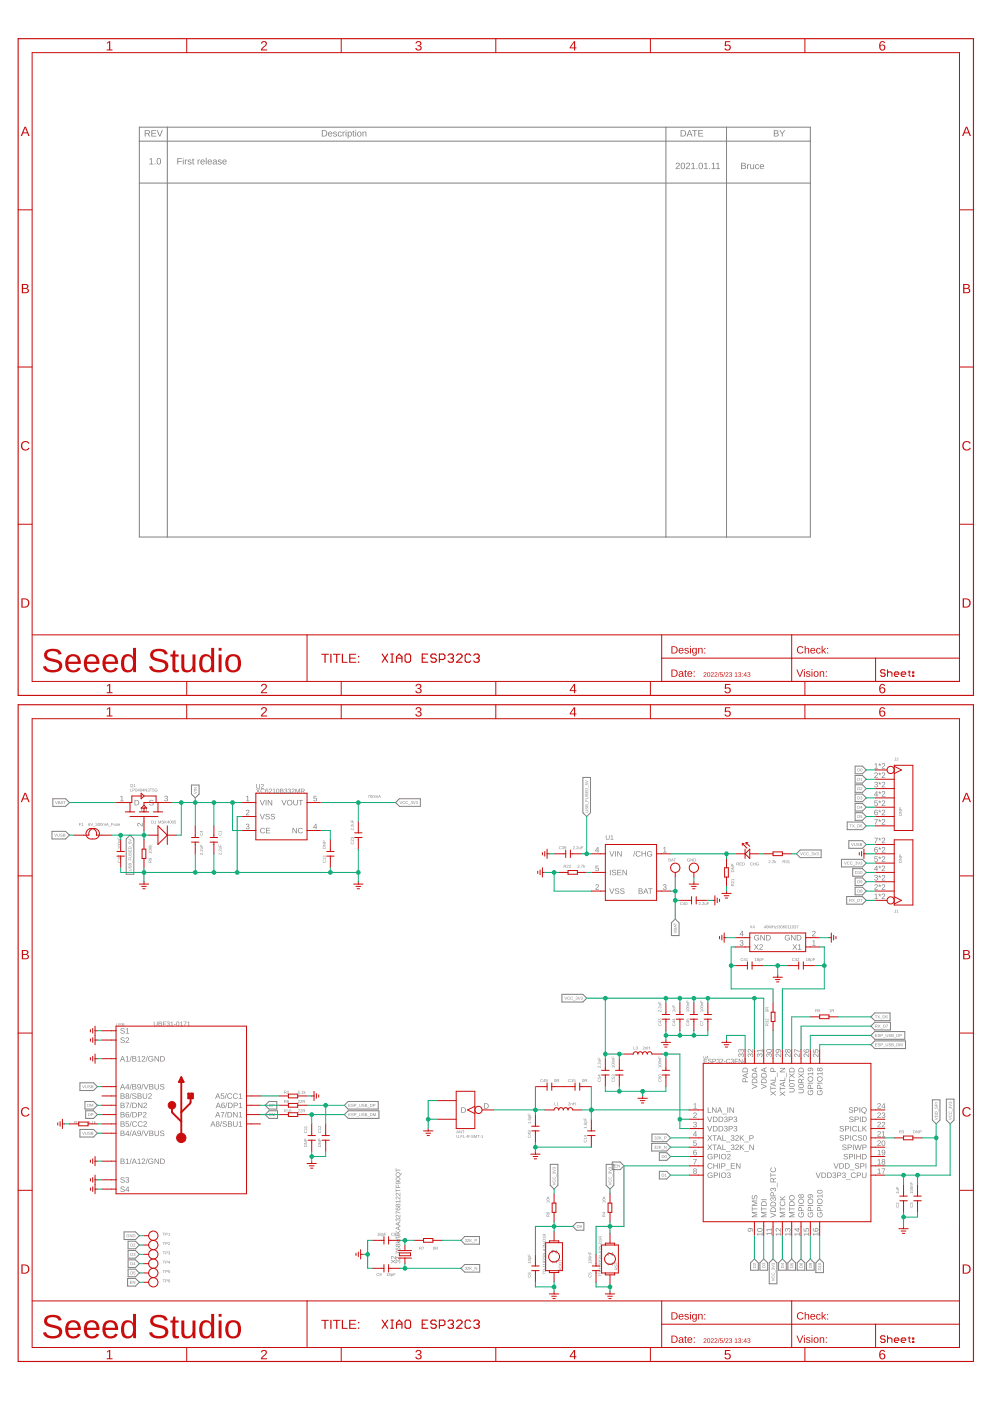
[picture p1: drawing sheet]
<svg xmlns="http://www.w3.org/2000/svg" width="297mm" height="420mm" viewBox="0 0 297 420" stroke-linecap="round" stroke-linejoin="round" font-family="sans-serif">
<path d="M41.8 54.9h201.1" fill="none" stroke="#808080" stroke-width=".3"/>
<g fill="#808080">
<path d="M44.8 47.7l.7-.3v1.7h.4v.2h-1.1v-.2h.4v-1.4l-.4 .3zM46.3 49h.3v.3h-.3zM47.2 47.5a.79 .79 0 0 1 1 .2 .79 .79 0 0 1 0 1 .68 .68 0 0 1-.8 .6 .68 .68 0 0 1-.4-.9zM47.4 47.6a1.07 1.07 0 0 0 .2 1.5 .94 .94 0 0 0 0-1.5z"/>
<path d="M53.2 47.4h1.3v.2h-1.1v.7h1.1v.2h-1.1v.8h-.2zM54.8 47.3h.2v.3h-.2zM54.8 47.9h.2v1.4h-.2zM55.4 47.9h.2l.1 .3 .4-.4-.4 .5v1h-.3zM56.4 47.9h.6l.4 .3-.3-.1a.29 .29 0 0 0-.4-.1 .29 .29 0 0 0-.2 .3l.1 .1a.56 .56 0 0 1 .7 .3 .56 .56 0 0 1-.1 .7 .56 .56 0 0 1-.8-.1l-.2-.3 .2-.1a.35 .35 0 0 0 .4 .3 .35 .35 0 0 0 .3-.4l-.2-.1a.48 .48 0 0 1-.5-.2 .48 .48 0 0 1 0-.6zM57.8 47.5l.2 .4h.2l-.2 .1v1l.3 .3-.5-.1-.2-1.3zM59.2 47.9h.3v.3l.4-.4-.4 .5v1h-.3zM60.2 48a.66 .66 0 0 1 .8-.1 .66 .66 0 0 1 .4 .7h-1.1a.42 .42 0 0 0 .3 .5 .42 .42 0 0 0 .5-.2l.2 .1a.73 .73 0 0 1-1.1 .1 .73 .73 0 0 1 0-1.1zM60.4 48.1l-.1 .4h.8l-.2-.5zM61.7 47.3h.2v2h-.2zM62.4 48a.66 .66 0 0 1 .8-.1 .66 .66 0 0 1 .3 .7h-1a.42 .42 0 0 0 .2 .5 .42 .42 0 0 0 .6-.2l.2 .1a.73 .73 0 0 1-1.1 .1 .73 .73 0 0 1 0-1.1zM62.6 48.1l-.1 .4h.8l-.3-.5zM63.9 48h.9l.4 1.3h-.3l-.2-.3a.49 .49 0 0 1-.6 .4 .49 .49 0 0 1-.3-.6 .49 .49 0 0 1 .6-.4h.3a.33 .33 0 0 0-.2-.4 .33 .33 0 0 0-.4 .2h-.3zM64 48.8a.35 .35 0 0 0 .7 0 .35 .35 0 0 0-.7 0zM65.4 47.9h.7l.3 .3-.3-.1a.29 .29 0 0 0-.4-.1 .29 .29 0 0 0-.1 .3l.1 .1a.56 .56 0 0 1 .7 .3 .56 .56 0 0 1-.2 .7 .56 .56 0 0 1-.8-.1l-.2-.3 .3-.1a.35 .35 0 0 0 .4 .3 .35 .35 0 0 0 .2-.4l-.1-.1a.48 .48 0 0 1-.6-.2 .48 .48 0 0 1 0-.6zM66.8 48a.66 .66 0 0 1 .8-.1 .66 .66 0 0 1 .3 .7h-1a.42 .42 0 0 0 .3 .5 .42 .42 0 0 0 .5-.2l.2 .1a.73 .73 0 0 1-1.1 .1 .73 .73 0 0 1 0-1.1zM67 48.1l-.1 .4h.8l-.2-.5z"/>
<path d="M202.7 48.9a.66 .66 0 0 1 1.1 .3 .66 .66 0 0 1-.6 .9l-.4 .4h1v.2h-1.3l.7-.9a.39 .39 0 0 0 .2-.7 .39 .39 0 0 0-.6 .2h-.3zM204.3 48.9a.79 .79 0 0 1 1 .2 .79 .79 0 0 1 0 1 .68 .68 0 0 1-.8 .6 .68 .68 0 0 1-.5-.9zM204.5 49a1.07 1.07 0 0 0 .2 1.5 .94 .94 0 0 0 0-1.5zM205.8 48.9a.66 .66 0 0 1 1 .3 .66 .66 0 0 1-.6 .9l-.3 .4h.9v.2h-1.2l.7-.9a.39 .39 0 0 0 .2-.7 .39 .39 0 0 0-.7 .2h-.2zM207.2 49.1l.7-.3v1.7h.5v.2h-1.2v-.2h.5v-1.5l-.5 .4zM208.8 50.4h.2v.3h-.2zM209.7 48.9a.79 .79 0 0 1 .9 .2 .79 .79 0 0 1 .1 1 .68 .68 0 0 1-.9 .6 .68 .68 0 0 1-.4-.9zM209.9 49a1.07 1.07 0 0 0 .1 1.5 .94 .94 0 0 0 0-1.5zM211.1 49.1l.6-.3v1.7h.5v.2h-1.2v-.2h.5v-1.5l-.4 .4zM212.6 50.4h.2v.3h-.2zM213.4 49.1l.6-.3v1.7h.5v.2h-1.2v-.2h.5v-1.5l-.4 .4zM214.7 49.1l.7-.3v1.7h.4v.2h-1.2v-.2h.5v-1.5l-.4 .4z"/>
<path d="M222.2 48.8l1.2 .1 .1 .5-.3 .3a.52 .52 0 0 1 .4 .6 .52 .52 0 0 1-.7 .4h-.7zM222.4 49v.6l.8-.2v-.3zM222.4 49.8v.7l.9-.2-.1-.4zM224 49.3h.2v.3l.4-.4-.4 .5v1h-.2zM224.9 49.3h.2v.9a.35 .35 0 0 0 .4 .4 .35 .35 0 0 0 .3-.5v-.8h.2v1.4h-.2v-.2a.49 .49 0 0 1-.6 .2 .49 .49 0 0 1-.3-.5zM226.5 49.4l.7-.1 .3 .4h-.2a.42 .42 0 0 0-.6-.2 .42 .42 0 0 0-.1 .7 .34 .34 0 0 0 .3 .3 .34 .34 0 0 0 .4-.2h.2a.67 .67 0 0 1-1 .3 .67 .67 0 0 1-.1-1zM227.9 49.4a.66 .66 0 0 1 .8-.1 .66 .66 0 0 1 .3 .7h-1a.42 .42 0 0 0 .2 .5 .42 .42 0 0 0 .6-.2l.2 .1a.73 .73 0 0 1-1.1 .1 .73 .73 0 0 1 0-1.1zM228.1 49.5l-.1 .3h.8l-.3-.4z"/>
<path d="M110.3 238.4h.5l-.3 .9 .2-.8zM111 238.5l.1-.1a.39 .39 0 0 1 .4 .5 .39 .39 0 0 1-.5 .3zM111.2 238.5a.37 .37 0 0 0-.2 .4 .37 .37 0 0 0 .3 .3 .37 .37 0 0 0 .2-.4 .37 .37 0 0 0-.3-.3zM111.7 238.5l.1-.1a.39 .39 0 0 1 .4 .5 .39 .39 0 0 1-.5 .3zM111.9 238.5a.37 .37 0 0 0-.2 .4 .37 .37 0 0 0 .3 .3 .37 .37 0 0 0 .2-.4 .37 .37 0 0 0-.3-.3zM112.4 238.6l.8 .1v.6l-.2-.6-.1 .6-.3-.6-.2 .6zM113.7 238.4l.5 .9-.3-.3-.6 .3zM113.7 238.5l-.1 .4h.3z"/>
</g>
<path d="M41.8 38.1h201.1v123h-201.1" fill="none" stroke="#808080" stroke-width=".3"/>
<path d="M43.4 39h.9a.55 .55 0 0 1 .6 .5 .55 .55 0 0 1-.4 .6l.5 .8h-.3l-.5-.8h-.6v.8h-.2zM43.6 39.2v.7h.7a.36 .36 0 0 0 .4-.3 .36 .36 0 0 0-.5-.4zM45.4 39h1.4v.2h-1.2v.7h1.1v.2h-1.1v.6h1.3v.2h-1.5zM47 39h.3l.6 1.7 .6-1.7h.3l-.8 1.9h-.2z" fill="#808080"/>
<path d="M41.8 38.1v123M50.1 38.1v123M41.8 42.3h201.1" fill="none" stroke="#808080" stroke-width=".3"/>
<g fill="#808080">
<path d="M96.5 39h.6a.95 .95 0 0 1 1 .9 .95 .95 0 0 1-.9 1h-.7zM96.7 39.2v1.5a.8 .8 0 0 0 1.1-.7 .8 .8 0 0 0-1.1-.8zM98.5 39.6a.66 .66 0 0 1 .8-.1 .66 .66 0 0 1 .3 .8h-1a.42 .42 0 0 0 .3 .5 .42 .42 0 0 0 .5-.2h.2a.73 .73 0 0 1-1.1 .2 .73 .73 0 0 1 0-1.2zM98.7 39.7l-.1 .4h.8l-.3-.4zM100 39.6l.7-.1 .3 .3-.3-.1a.29 .29 0 0 0-.4-.1 .29 .29 0 0 0-.1 .3v.1a.56 .56 0 0 1 .8 .3 .56 .56 0 0 1-.2 .7 .56 .56 0 0 1-.8-.1l-.2-.3h.2a.35 .35 0 0 0 .5 .2 .35 .35 0 0 0 .2-.4l-.2-.1a.48 .48 0 0 1-.5-.2 .48 .48 0 0 1 0-.5zM101.4 39.6l.7-.1 .3 .4h-.2a.42 .42 0 0 0-.6-.2 .42 .42 0 0 0-.1 .7 .34 .34 0 0 0 .3 .4 .34 .34 0 0 0 .4-.3h.2a.67 .67 0 0 1-1 .3 .67 .67 0 0 1-.1-1zM102.7 39.5h.2v.3l.5-.3-.4 .5-.1 .9h-.2zM103.6 38.9h.2v.3h-.2zM103.6 39.5h.2v1.4h-.2zM104.2 39.5h.2l.1 .2a.63 .63 0 0 1 .9-.1 .63 .63 0 0 1 0 .9l-.5 .5-.5-.3 .1 .8h-.3zM104.6 39.7a.5 .5 0 0 0-.2 .7 .5 .5 0 0 0 .8 .1 .52 .52 0 0 0 0-.6 .52 .52 0 0 0-.6-.2zM105.8 39.2l.2 .3h.3l-.3 .2v.9l.3 .3-.5-.1-.2-1.3zM106.5 38.9h.2v.3h-.2zM106.5 39.5h.2v1.4h-.2zM106.9 40.2a.72 .72 0 0 1 1.4 0 .72 .72 0 0 1-1.4 0zM107.4 39.8a.5 .5 0 0 0-.1 .7 .5 .5 0 0 0 .8 0 .51 .51 0 0 0-.1-.6 .51 .51 0 0 0-.6-.1zM108.6 39.5h.3v.2a.49 .49 0 0 1 .5-.2 .49 .49 0 0 1 .4 .5v.9h-.2v-.9a.35 .35 0 0 0-.4-.4 .35 .35 0 0 0-.3 .5v.8h-.2z"/>
<path d="M204 39h.6a.95 .95 0 0 1 1 .9 .95 .95 0 0 1-.9 1h-.7zM204.3 39.2v1.5a.8 .8 0 0 0 1.1-.7 .8 .8 0 0 0-1.1-.8zM206.5 39h.3l.8 1.9h-.3l-.2-.5h-.8l-.3 .5h-.2zM206.7 39.2l-.4 1h.7zM207.5 39h1.5v.2h-.6v1.7h-.3v-1.7h-.6zM209.3 39h1.4v.2h-1.1v.7h1.1v.2h-1.1v.6h1.2v.2h-1.5z"/>
<path d="M231.9 39l1.2 .2 .2 .5-.4 .2a.52 .52 0 0 1 .5 .7 .52 .52 0 0 1-.7 .3h-.8zM232.2 39.2v.6l.8-.1-.1-.4zM232.2 40v.7l.9-.2-.2-.4zM233.6 39h.3l.6 .9 .5-.9h.3l-.7 1.1v.8h-.3v-.8z"/>
</g>
<path d="M199.6 38.1v123M217.8 38.1v123" fill="none" stroke="#808080" stroke-width=".3"/>
<g fill="#808080">
<path d="M207.9 331.1l.6-.2v1.4h.4v.2h-1.1v-.2h.5v-1.2l-.4 .2z"/>
<path d="M208 333.8a.55 .55 0 0 1 .8 .2 .55 .55 0 0 1-.5 .7l-.3 .4h.9v.2h-1.1l.7-.9a.32 .32 0 0 0 0-.5 .32 .32 0 0 0-.5 .2h-.2z"/>
<path d="M208 336.5a.47 .47 0 0 1 .7 0 .47 .47 0 0 1-.2 .7 .43 .43 0 0 1 .4 .6 .43 .43 0 0 1-.6 .3l-.5-.3v-.1l.2-.1a.33 .33 0 0 0 .4 .3 .33 .33 0 0 0 .2-.5l-.5-.1v-.1a.31 .31 0 0 0 .5-.2 .31 .31 0 0 0-.2-.4 .31 .31 0 0 0-.4 .3h-.2z"/>
<path d="M207.9 342h.9v.2h-.7l-.1 .5a.55 .55 0 0 1 .8 .3 .55 .55 0 0 1-.3 .7 .55 .55 0 0 1-.7-.4h.2a.36 .36 0 0 0 .5 .1 .36 .36 0 0 0 .1-.5 .36 .36 0 0 0-.6 0h-.2z"/>
<path d="M207.8 347.6h1.1l-.6 1.6h-.2v-.4l.6-1h-.9z"/>
<path d="M243.5 282.2l.6-.2v1.4h.4v.2h-1v-.2h.4v-1.2l-.4 .2z"/>
<path d="M221.9 282.1a.47 .47 0 0 1 .8-.1 .47 .47 0 0 1-.2 .8 .43 .43 0 0 1 .3 .5 .43 .43 0 0 1-.5 .3l-.5-.2-.1-.2h.2a.33 .33 0 0 0 .5 .2 .33 .33 0 0 0 .1-.5h-.4v-.2a.31 .31 0 0 0 .5-.2 .31 .31 0 0 0-.3-.4 .31 .31 0 0 0-.3 .3h-.2z"/>
<path d="M243.6 279.3a.55 .55 0 0 1 .8 .2 .55 .55 0 0 1-.4 .8l-.4 .3h.9v.2h-1.1l.7-.9a.32 .32 0 0 0 0-.5 .32 .32 0 0 0-.5 .2h-.2z"/>
<path d="M44.9 240l.7-.1 .4 .4h-.2a.37 .37 0 0 0-.4-.3 .37 .37 0 0 0-.3 .5 .68 .68 0 0 1 .7 .2 .68 .68 0 0 1 .1 .7l-.8 .1-.4-.4h.2a.43 .43 0 0 0 .5 .3 .43 .43 0 0 0 .4-.5l-.9-.4z"/>
<path d="M49.4 238.8a.47 .47 0 0 1 .8-.1 .47 .47 0 0 1-.2 .8 .43 .43 0 0 1 .3 .5 .43 .43 0 0 1-.5 .3l-.5-.2-.1-.2h.2a.33 .33 0 0 0 .5 .2 .33 .33 0 0 0 .1-.5h-.4v-.2a.31 .31 0 0 0 .5-.2 .31 .31 0 0 0-.3-.4 .31 .31 0 0 0-.3 .3h-.3z"/>
<path d="M36.1 238.9l.6-.2v1.4h.4v.2h-1.1v-.2h.5v-1.2l-.4 .2z"/>
<path d="M42.6 242.2l.1-.1 .1 .2a.63 .63 0 0 0 0 .9 .63 .63 0 0 0 .9 0 .63 .63 0 0 0 0-1h-.3v.5h-.2v-.7h.5a.85 .85 0 0 1 .2 1.2 .85 .85 0 0 1-1.2 .2 .85 .85 0 0 1-.1-1.2z"/>
<path d="M41.2 246.9a1.14 1.14 0 0 1 1.4 .7v-.8h.2v1.1l-.9-.7a.32 .32 0 0 0-.6-.1 .32 .32 0 0 0 .3 .5l-.1 .2-.3-.3z"/>
<path d="M165.3 378.3h1.4v-.4h.2v1h-.2v-.4h-1.2l.3 .3h-.2z"/>
<path d="M165.4 375a1.14 1.14 0 0 1 1.3 .7v-.9h.2v1.1l-.9-.7a.32 .32 0 0 0-.5 0 .32 .32 0 0 0 .2 .5v.2l-.4-.3z"/>
<path d="M182.1 379h1.4v-.4h.2v1h-.2v-.4h-1.2l.2 .3h-.2z"/>
<path d="M182.1 375.7a1.14 1.14 0 0 1 1.4 .7v-.9h.2v1.1l-.9-.7a.32 .32 0 0 0-.6 0 .32 .32 0 0 0 .3 .5l-.1 .2-.3-.3z"/>
<path d="M73.8 238.9l.6-.2v1.4h.4v.2h-1v-.2h.4v-1.2l-.4 .2z"/>
<path d="M73.9 243a.55 .55 0 0 1 .8 .2 .55 .55 0 0 1-.5 .7l-.3 .4h.9v.2h-1.1l.7-.9a.32 .32 0 0 0 0-.5 .32 .32 0 0 0-.5 .2h-.2z"/>
<path d="M73.9 247.1a.47 .47 0 0 1 .7 0 .47 .47 0 0 1-.2 .7 .43 .43 0 0 1 .4 .6 .43 .43 0 0 1-.6 .3l-.5-.3v-.1l.2-.1a.33 .33 0 0 0 .4 .3 .33 .33 0 0 0 .2-.5l-.4-.1v-.1a.31 .31 0 0 0 .4-.2 .31 .31 0 0 0-.2-.4 .31 .31 0 0 0-.4 .3h-.2z"/>
<path d="M94 238.7h.9v.2h-.7v.5a.55 .55 0 0 1 .8 .2 .55 .55 0 0 1-.4 .8 .55 .55 0 0 1-.7-.5h.2a.36 .36 0 0 0 .6 .2 .36 .36 0 0 0 0-.6 .36 .36 0 0 0-.5 0h-.2z"/>
<path d="M198.8 254.3l.6-.3v1.5h.4v.2h-1v-.2h.4v-1.3l-.4 .3z"/>
<path d="M178.6 265.3a.55 .55 0 0 1 .9 .3 .55 .55 0 0 1-.5 .7l-.3 .4h.8v.1h-1l.6-.8a.32 .32 0 0 0 .1-.6 .32 .32 0 0 0-.5 .2h-.2z"/>
<path d="M198.9 265.3a.47 .47 0 0 1 .7 0 .47 .47 0 0 1-.2 .7 .43 .43 0 0 1 .4 .5 .43 .43 0 0 1-.6 .4l-.5-.3v-.2h.2a.33 .33 0 0 0 .4 .3 .33 .33 0 0 0 .2-.5l-.4-.1v-.2a.31 .31 0 0 0 .4-.1 .31 .31 0 0 0-.2-.5 .31 .31 0 0 0-.4 .3h-.2z"/>
<path d="M178.5 259.6h.9v.2h-.7v.5a.55 .55 0 0 1 .8 .3 .55 .55 0 0 1-.4 .7 .55 .55 0 0 1-.7-.4h.2a.36 .36 0 0 0 .6 .1 .36 .36 0 0 0 0-.5 .36 .36 0 0 0-.5 0h-.2z"/>
<path d="M46.1 306.4h.2v.8a.38 .38 0 0 0 .4 .4 .38 .38 0 0 0 .3-.4v-.8h.2v.8a.56 .56 0 0 1-.5 .6 .56 .56 0 0 1-.6-.6zM47.5 306.4l.9 .1-.2 .5 .4 .2-.2 .4-.9 .1zM47.7 306.5v.5l.6-.2-.1-.2zM47.7 307.1v.5l.7-.2-.2-.3zM48.8 306.4h1l-.8 .1v.5h.8l-.8 .2v.5h-.2zM50.1 306.5a.39 .39 0 0 1 .7-.1 .39 .39 0 0 1-.2 .6 .36 .36 0 0 1 .3 .5 .36 .36 0 0 1-.5 .3l-.4-.3 .1-.1a.28 .28 0 0 0 .4 .2 .28 .28 0 0 0 .1-.4l-.3-.2a.26 .26 0 0 0 .4-.2 .26 .26 0 0 0-.2-.3 .26 .26 0 0 0-.3 .2h-.2zM51.2 306.6l.4-.2v1.2l.4 .1h-.9l.4-.1v-1.1l-.3 .3zM52.2 307.1l.4 .2zM52.9 306.5a.65 .65 0 0 1 .9 .3 .65 .65 0 0 1-.3 .9 .69 .69 0 0 1-.7-.4 .69 .69 0 0 1 .1-.8zM53.1 306.5a.59 .59 0 0 0-.2 .6 .59 .59 0 0 0 .5 .5 .58 .58 0 0 0 .2-.6 .58 .58 0 0 0-.5-.5zM54 306.6l.5-.2v1.2l.3 .1h-.8l.3-.1v-1.1l-.3 .3zM55 306.4h.9l-.5 1.3h-.1v-.3l.4-.9zM56.2 306.6l.5-.2v1.2l.3 .1h-.8l.3-.1v-1.1l-.3 .3z"/>
<path d="M26.5 336.2h.5l-.4 .1v.3a.29 .29 0 0 1 .4 .1 .29 .29 0 0 1-.2 .4 .29 .29 0 0 1-.4-.2l.4 .1 .1-.2-.4-.1zM27.2 336.9l.1 .2zM27.6 336.3l.3-.1v.8l.2 .1h-.6l.2-.1v-.7zM28.2 336.2l.1 .5 .4-.3-.2 .3 .3 .4-.4-.3-.2 .3z"/>
<path d="M89.4 327.1h.4l-.3 .1-.1 .3a.29 .29 0 0 1 .5 .1 .29 .29 0 0 1-.2 .4 .29 .29 0 0 1-.4-.2l.4 .1 .1-.2-.5-.1zM90.1 327.9l.1 .1zM90.4 327.3l.3-.2v.8l.2 .1h-.5l.2-.1v-.7zM91.1 327.1l.1 .5 .4-.3-.3 .3 .3 .4-.3-.3-.2 .3z"/>
<path d="M26.5 246.9l.5 .1-.3-.1-.1 .2a.28 .28 0 0 1 .4 .2 .28 .28 0 0 1-.2 .4 .28 .28 0 0 1-.3-.3zM26.6 247.4a.18 .18 0 0 0 .3 0 .18 .18 0 0 0-.3 0zM27.1 246.8l.4 .8 .4-.8-.3 .9zM27.9 247.8l.7 .1zM28.7 246.8h.5l-.4 .1v.3a.29 .29 0 0 1 .4 .1 .29 .29 0 0 1-.2 .4 .29 .29 0 0 1-.3-.2l.3 .1 .1-.2-.4-.1zM29.4 246.9l.1-.1a.39 .39 0 0 1 .5 .5 .39 .39 0 0 1-.6 .3zM29.6 246.9a.37 .37 0 0 0-.2 .4 .37 .37 0 0 0 .3 .3 .37 .37 0 0 0 .2-.4 .37 .37 0 0 0-.3-.3zM30.1 246.9l.1-.1a.39 .39 0 0 1 .4 .5 .39 .39 0 0 1-.5 .3zM30.3 246.9a.37 .37 0 0 0-.2 .4 .37 .37 0 0 0 .3 .3 .37 .37 0 0 0 .2-.4 .37 .37 0 0 0-.3-.3zM30.8 247h.8l.1 .7-.3-.6-.1 .6-.3-.6-.2 .6zM32.1 246.8l.5 .9-.2-.3-.7 .3zM32.2 246.9l-.2 .4h.3zM32.6 247.8l.7 .1zM33.4 246.8h.6l-.5 .1v.3h.5l-.5 .1v.4zM34.1 247l.3 .6 .2-.6v.7l-.4-.1zM34.8 247l.5 .2h-.4a.27 .27 0 0 1 .4 .1 .27 .27 0 0 1-.2 .4 .27 .27 0 0 1-.3-.2h.4l-.4-.2zM35.5 247.1l.4-.1 .1 .4-.5 .1h.5a.33 .33 0 0 1-.5 .1 .33 .33 0 0 1 0-.5zM35.6 247.1l-.1 .2h.4z"/>
<path d="M105.2 248.5h.3l.4 .4 .1-.5-.1 .6a.31 .31 0 0 0-.3-.4 .31 .31 0 0 0-.3 .2l.1 .2zM105.9 248.1l.1 .2zM105.2 247.5l.3-.1 .4 .4 .1-.4-.1 .5a.31 .31 0 0 0-.3-.3 .31 .31 0 0 0-.3 .2l.1 .2zM105.3 246.7h.7v.5h-.7l.6-.2zM105.1 245.9l.1 .5h.4l.1-.5v.5l.3 .1h-.9z"/>
<path d="M171.8 253.8l.5 .1-.5 .7 .5 .1-.5-.2a.31 .31 0 0 0 .3-.2 .31 .31 0 0 0-.2-.4l-.2 .1zM172.5 254.5l.1 .2zM172.9 253.8l.4 .1-.4 .7 .4 .1-.5-.2a.31 .31 0 0 0 .4-.2 .31 .31 0 0 0-.3-.4l-.1 .1zM173.5 254l.2 .6 .3-.6v.7l-.5-.1zM174.2 253.8h.6l-.5 .1v.3h.5l-.5 .1v.4z"/>
<path d="M219.3 260.9a.44 .44 0 0 1 .5-.1 .44 .44 0 0 1 .2 .4v.3h-.8zM219.4 261l-.1 .4h.6a.37 .37 0 0 0-.1-.4 .37 .37 0 0 0-.4 0zM219.2 259.9h.8l-.7 .6 .7 .1h-.8l.7-.6zM219.2 259.1h.4l.1 .5 .3 .1h-.8zM219.3 259.2v.4h.3v-.4z"/>
<path d="M173.2 259.4l.5 .1-.5 .6 .5 .1-.5-.1a.31 .31 0 0 0 .3-.2 .31 .31 0 0 0-.2-.4l-.2 .1zM173.9 260.1l.1 .1zM174.2 259.4h.5l-.3 .8 .2-.7zM174.9 259.3l.1 .6 .4-.3-.3 .3 .3 .3-.3-.3-.2 .3z"/>
<path d="M209.5 270.6l.5 .1-.4 .6 .4 .1-.5-.1a.31 .31 0 0 0 .3-.3 .31 .31 0 0 0-.2-.3l-.2 .1zM210.2 271.3l.1 .1zM210.6 270.6l.4 .1-.4 .6 .4 .1-.5-.1a.31 .31 0 0 0 .4-.3 .31 .31 0 0 0-.3-.3l-.1 .1zM211.2 270.8l.2 .5 .3-.5v.6h-.5zM211.9 270.6h.6h-.5v.4h.5l-.5 .1v.3z"/>
<path d="M230.5 258l.4 .1-.4 .6 .5 .1-.6-.1a.31 .31 0 0 0 .4-.2 .31 .31 0 0 0-.2-.4l-.2 .1zM231.1 258.7l.2 .1zM231.5 258l.5 .1-.5 .6 .5 .1-.5-.1a.31 .31 0 0 0 .3-.2 .31 .31 0 0 0-.2-.4l-.2 .1zM232.1 257.9l.2 .6 .4-.3-.3 .3 .3 .3-.4-.3-.2 .3z"/>
<path d="M220.8 258.7h.4a.25 .25 0 0 1 .3 .2 .25 .25 0 0 1-.2 .3l.2 .3-.3-.3h-.3l-.1 .3zM220.9 258.8v.3l.5-.1zM221.7 258.7h.6l-.5 .1v.3h.5h-.5v.3l.6 .1h-.7zM222.5 258.7h.3a.43 .43 0 0 1 .5 .4 .43 .43 0 0 1-.4 .4h-.4zM222.6 258.8v.6a.37 .37 0 0 0 .6-.3 .37 .37 0 0 0-.6-.3z"/>
<path d="M210.9 317.6h1.1l-.9 .1v.4h.8l-.8 .2v.5l.9 .1h-1.1zM212.4 317.6l.6-.1 .3 .3-.3-.1a.3 .3 0 0 0-.4-.1 .3 .3 0 0 0-.2 .4h.1a.5 .5 0 0 1 .6 .2 .5 .5 0 0 1-.1 .7h-.5l-.3-.3 .1-.1a.36 .36 0 0 0 .5 .3 .36 .36 0 0 0 .3-.4l-.8-.3zM213.6 317.6h.5a.42 .42 0 0 1 .5 .4 .42 .42 0 0 1-.5 .4h-.4v.5h-.1zM213.7 317.7v.5l.7-.1-.1-.4zM214.9 317.6a.39 .39 0 0 1 .7 0 .39 .39 0 0 1-.2 .6 .36 .36 0 0 1 .3 .4 .36 .36 0 0 1-.4 .3l-.5-.2 .2-.2a.28 .28 0 0 0 .3 .3 .28 .28 0 0 0 .2-.4l-.4-.3a.26 .26 0 0 0 .4-.1 .26 .26 0 0 0-.2-.3 .26 .26 0 0 0-.3 .2h-.2zM216 317.6a.49 .49 0 0 1 .8 .3 .49 .49 0 0 1-.5 .6l-.2 .3 .7 .1h-.9l.7-.8a.26 .26 0 0 0-.2-.4 .26 .26 0 0 0-.3 .2h-.2zM217 318.3l.5 .2zM217.8 317.7l.7-.1 .4 .3h-.2a.5 .5 0 0 0-.7 0 .5 .5 0 0 0 0 .7 .5 .5 0 0 0 .7-.1l.2 .1a.69 .69 0 0 1-1 .2 .69 .69 0 0 1-.1-1.1zM219.2 317.6a.39 .39 0 0 1 .6 0 .39 .39 0 0 1-.1 .6 .36 .36 0 0 1 .3 .4 .36 .36 0 0 1-.5 .3l-.4-.2 .1-.2a.28 .28 0 0 0 .4 .3 .28 .28 0 0 0 .1-.4l-.3-.3a.26 .26 0 0 0 .4-.1 .26 .26 0 0 0-.2-.3 .26 .26 0 0 0-.4 .2h-.1zM220.2 317.6h1l-.8 .1v.5h.8l-.8 .2v.5h-.2zM221.4 317.6h.2l.8 1.1v-1.1h.1v1.3h-.2l-.7-1.1v1.1h-.2zM223.4 317.6h.1v.9h.2l-.2 .4-.1-.3h-.7zM223.4 317.7l-.5 .8h.5z"/>
<path d="M229.3 277.5l.3 .6-.1 .3-.5-.2zM229.4 277.7l-.3 .4h.3zM229.7 277.6h.1a.39 .39 0 0 1 .5 .4 .39 .39 0 0 1-.6 .3zM229.9 277.6a.37 .37 0 0 0-.2 .4 .37 .37 0 0 0 .4 .3 .37 .37 0 0 0 .1-.4 .37 .37 0 0 0-.3-.3zM230.4 277.5l.4 .8 .5-.8v.9l-.1-.8-.3 .8-.4-.8-.1 .8zM231.5 277.5l.1 .4h.4l.2-.4v.9l-.2-.4h-.4l-.1 .4zM232.3 277.7h.5l-.4 .6 .4 .1h-.5l.4-.6zM233.1 277.5l-.2 .9zM233.4 277.6a.25 .25 0 0 1 .4 0 .25 .25 0 0 1-.1 .4 .23 .23 0 0 1 .2 .2 .23 .23 0 0 1-.3 .2l-.3-.2 .4 .1-.2-.4 .2-.2h-.4zM234 277.6h.1a.39 .39 0 0 1 .5 .4 .39 .39 0 0 1-.6 .3zM234.2 277.6a.37 .37 0 0 0-.1 .4 .37 .37 0 0 0 .3 .3 .37 .37 0 0 0 .1-.4 .37 .37 0 0 0-.3-.3zM234.8 277.6l.4 .1-.3-.1v.3a.28 .28 0 0 1 .3 .1 .28 .28 0 0 1-.2 .4 .28 .28 0 0 1-.3-.2zM234.8 278.1a.18 .18 0 0 0 .3 0 .18 .18 0 0 0-.3 0zM235.4 277.6h.1a.39 .39 0 0 1 .5 .4 .39 .39 0 0 1-.6 .3zM235.6 277.6a.37 .37 0 0 0-.2 .4 .37 .37 0 0 0 .3 .3 .37 .37 0 0 0 .2-.4 .37 .37 0 0 0-.3-.3zM236.1 277.7l.3-.2v.8l.2 .1h-.5l.2-.1v-.7zM236.7 277.7l.3-.2v.8l.2 .1h-.5l.2-.1v-.7zM237.4 277.6h.1a.39 .39 0 0 1 .4 .4 .39 .39 0 0 1-.5 .3zM237.6 277.6a.37 .37 0 0 0-.2 .4 .37 .37 0 0 0 .3 .3 .37 .37 0 0 0 .2-.4 .37 .37 0 0 0-.3-.3zM238.1 277.6a.25 .25 0 0 1 .5 0 .25 .25 0 0 1-.2 .4 .23 .23 0 0 1 .2 .2 .23 .23 0 0 1-.3 .2l-.3-.2 .5 .1-.2-.4 .2-.2h-.4zM238.8 277.5h.5l-.3 .9 .2-.8z"/>
<path d="M226.3 287.5l.3-.2v.8l.2 .1h-.6l.2-.1v-.7zM227 287.4a.25 .25 0 0 1 .4-.1 .25 .25 0 0 1-.1 .4 .25 .25 0 0 1 .1 .4 .25 .25 0 0 1-.4 0 .25 .25 0 0 1 .1-.4zM227 287.5a.16 .16 0 0 0 .3 0 .16 .16 0 0 0-.3 0zM227 287.9a.2 .2 0 0 0 .4 0 .2 .2 0 0 0-.4 0zM227.6 287.5h.3a.3 .3 0 0 1 .3 .4 .3 .3 0 0 1-.5 .2l-.1 .3zM227.6 287.8a.22 .22 0 0 0 .4 0 .22 .22 0 0 0-.4 0zM228.3 287.3h.6l-.5 .1v.3h.5l-.5 .1v.4z"/>
<path d="M241.6 287.5l.3-.2v.8l.2 .1h-.5l.2-.1v-.7zM242.3 287.4a.25 .25 0 0 1 .4-.1 .25 .25 0 0 1 0 .4 .25 .25 0 0 1 0 .4 .25 .25 0 0 1-.4 0 .25 .25 0 0 1 .1-.4zM242.4 287.5a.16 .16 0 0 0 .3 0 .16 .16 0 0 0-.3 0zM242.4 287.9a.18 .18 0 0 0 .3 0 .18 .18 0 0 0-.3 0zM243 287.5h.2a.3 .3 0 0 1 .3 .4 .3 .3 0 0 1-.4 .2l-.1 .3zM243 287.8a.22 .22 0 0 0 .4 0 .22 .22 0 0 0-.4 0zM243.7 287.3h.6l-.5 .1v.3h.5l-.5 .1v.4z"/>
<path d="M197.4 303l.3-.1 .4 .5 .1-.5-.1 .5a.31 .31 0 0 0-.3-.3 .31 .31 0 0 0-.3 .2l.1 .2zM198.1 302.6l.1 .1zM197.4 302l.3-.1 .4 .4 .1-.4-.1 .5a.31 .31 0 0 0-.3-.4 .31 .31 0 0 0-.3 .3l.1 .1zM197.5 301.2h.7v.5h-.7l.6-.2zM197.3 300.4l.1 .5h.4v-.5v.5l.4 .1h-.9z"/>
<path d="M201.5 303.1h.8l.1-.2v.5l-.1-.2h-.7l.1 .2zM201.7 302.2h.7l-.1 .5-.6 .1 .6-.3zM201.5 301.4l.1 .5h.3l.1-.4v.4l.4 .1h-.9z"/>
<path d="M205.7 303.1h.8l.1-.2v.5l-.1-.2h-.7l.1 .2zM205.8 302.3l.8 .1a.39 .39 0 0 1-.5 .4 .39 .39 0 0 1-.3-.5zM205.8 302.4a.3 .3 0 0 0 .3 .3 .3 .3 0 0 0 .3-.3zM205.8 301.6l.8 .1a.39 .39 0 0 1-.5 .4 .39 .39 0 0 1-.3-.5zM205.8 301.7a.3 .3 0 0 0 .3 .3 .3 .3 0 0 0 .3-.3zM206 300.9l.6-.1-.6 .3 .6 .3h-.7zM205.7 300.1l.1 .4h.3l.1-.4v.4l.4 .2h-.9z"/>
<path d="M170.4 330.7h.5l-.5 .7 .5 .1-.5-.2a.31 .31 0 0 0 .3-.2 .31 .31 0 0 0-.2-.4l-.2 .1zM171 330.8l.5 .1 .1 .6-.3-.6-.3 .6zM171.8 330.6l.1 .4h.4l.2-.4v.9l-.2-.4h-.4l-.1 .4z"/>
<path d="M158.2 336.6h.8l.1-.2v.6l-.1-.2h-.7l.1 .1zM159 336.1l.1 .2zM158.3 335.5l.1-.1-.1 .3 .3 .1a.28 .28 0 0 1 .1-.4 .28 .28 0 0 1 .4 .2 .28 .28 0 0 1-.2 .3h-.6zM158.6 335.7a.2 .2 0 0 0 .4 0 .2 .2 0 0 0-.4 0zM158.5 334.7h.4l.1 .4 .3 .1h-.9zM158.5 335a.25 .25 0 0 0 .5 0 .25 .25 0 0 0-.5 0zM158.2 333.9l.1 .5h.3l.1-.5v.5l.4 .1h-.9z"/>
<path d="M136.8 340.4l.2 .5a.24 .24 0 0 0 .2 .3 .24 .24 0 0 0 .2-.3l.1-.5v.7l-.6 .1zM137.8 341.1l.1 .2zM138.1 340.4h.6l-.5 .1v.3h.5l-.5 .1v.4zM138.9 340.4l.1 .8 .4 .1h-.5zM139.5 340.9l.3 .1zM140 340.4h.4a.25 .25 0 0 1 .3 .2 .25 .25 0 0 1-.2 .3l.2 .4-.4-.4h-.2l-.1 .4zM140.1 340.5v.3l.4-.1zM140.8 340.9l.3 .1zM141.4 340.4l.5 .1h-.5l.1 .2a.28 .28 0 0 1 .4 .2 .28 .28 0 0 1-.2 .4l-.5-.3 .2 .1a.23 .23 0 0 0 .4 0 .23 .23 0 0 0-.1-.3 .23 .23 0 0 0-.3 0zM142.1 340.4l.4 .7 .4-.7v.9l-.1-.8-.2 .8-.4-.8-.1 .8zM143.1 340.4h.7l-.3 .1v.8l-.1-.8zM143.8 340.9l.3 .1zM144.3 340.5l.3-.1v.8l.2 .1h-.5l.2-.1v-.7z"/>
<path d="M192.8 313.9l.4 .1-.4 .6 .4 .1-.5-.1a.31 .31 0 0 0 .4-.3 .31 .31 0 0 0-.3-.3l-.1 .1zM193.4 314.1h.5v.6l-.2-.6-.3 .6zM194.1 313.9l.1 .3h.5l.1-.3v.8l-.1-.4h-.5l-.1 .4z"/>
<path d="M197.3 319.9h.8l.1-.2v.5l-.1-.2h-.7l.1 .2zM197.4 319l.8 .1a.39 .39 0 0 1-.5 .5 .39 .39 0 0 1-.3-.6zM197.4 319.2a.3 .3 0 0 0 .4 .2 .3 .3 0 0 0 .2-.3zM197.4 318.3l.8 .1a.39 .39 0 0 1-.5 .5 .39 .39 0 0 1-.3-.6zM197.4 318.5a.3 .3 0 0 0 .4 .3 .3 .3 0 0 0 .2-.4zM197.6 317.7l.6-.1-.6 .3 .6 .2h-.7zM197.3 316.8l.1 .5h.4v-.5v.5l.4 .1h-.9z"/>
<path d="M183.4 319.9h.7l.1-.2v.5l-.1-.2h-.6v.2zM183.5 319l.7 .1a.39 .39 0 0 1-.4 .5 .39 .39 0 0 1-.3-.6zM183.5 319.2a.3 .3 0 0 0 .3 .2 .3 .3 0 0 0 .3-.3zM183.5 318.3l.7 .1a.39 .39 0 0 1-.4 .5 .39 .39 0 0 1-.3-.6zM183.5 318.5a.3 .3 0 0 0 .3 .3 .3 .3 0 0 0 .3-.4zM183.6 317.7l.6-.1-.6 .3 .6 .2h-.6zM183.4 316.8l.1 .5h.3l.1-.5v.5l.3 .1h-.8z"/>
<path d="M179.2 319.8l.3-.1 .4 .4 .1-.4-.1 .5a.31 .31 0 0 0-.2-.3 .31 .31 0 0 0-.4 .2l.1 .1zM179.9 319.4l.1 .1zM179.2 318.7h.3l.4 .4 .1-.5-.1 .6a.31 .31 0 0 0-.2-.4 .31 .31 0 0 0-.4 .2l.1 .2zM179.4 318h.6v.4l-.6 .1 .6-.3zM179.2 317.2l.1 .5h.3l.1-.5v.5l.3 .1h-.8z"/>
<path d="M229.6 303l.7 .1a.39 .39 0 0 1-.4 .4 .39 .39 0 0 1-.3-.5zM229.6 303.1a.3 .3 0 0 0 .3 .3 .3 .3 0 0 0 .3-.3zM229.5 302.1l.5 .1 .3-.2-.3 .4v.2l.3 .1h-.8zM229.6 302.2v.4h.3l-.1-.4z"/>
<path d="M60 255.9h.3l.4 .4 .1-.5-.1 .6a.31 .31 0 0 0-.3-.4 .31 .31 0 0 0-.3 .2l.1 .2zM60.7 255.5l.1 .1zM60 254.9l.3-.1 .4 .4 .1-.4-.1 .5a.31 .31 0 0 0-.3-.3 .31 .31 0 0 0-.3 .2l.1 .1zM60.1 254.1h.7v.5h-.7l.6-.2zM59.9 253.3l.1 .5h.4l.1-.5v.5l.3 .1h-.9z"/>
<path d="M44.6 255.6h.7l.1-.2v.6l-.1-.3h-.6v.2zM44.7 254.8l.7 .1a.39 .39 0 0 1-.4 .4 .39 .39 0 0 1-.3-.5zM44.7 254.9a.3 .3 0 0 0 .3 .3 .3 .3 0 0 0 .3-.3zM44.7 254.1l.7 .1a.39 .39 0 0 1-.4 .4 .39 .39 0 0 1-.3-.5zM44.7 254.2a.3 .3 0 0 0 .3 .3 .3 .3 0 0 0 .3-.3zM44.8 253.4l.3 .2 .3-.3-.3 .4 .3 .2h-.9l.6-.1z"/>
<path d="M39.1 236.5l.1 .8 .4 .1h-.5zM39.8 236.5h.3a.26 .26 0 0 1 .3 .3 .26 .26 0 0 1-.3 .2h-.2l-.1 .4zM39.9 236.6v.4l.4-.1v-.2zM40.6 236.6l.1-.1a.39 .39 0 0 1 .4 .5 .39 .39 0 0 1-.5 .3zM40.8 236.6a.37 .37 0 0 0-.2 .4 .37 .37 0 0 0 .3 .3 .37 .37 0 0 0 .2-.4 .37 .37 0 0 0-.3-.3zM41.6 236.5l.2 .6-.1 .3-.5-.2zM41.6 236.6l-.3 .5h.3zM42 236.6l.1-.1a.39 .39 0 0 1 .4 .5 .39 .39 0 0 1-.5 .3zM42.1 236.6a.37 .37 0 0 0-.1 .4 .37 .37 0 0 0 .3 .3 .37 .37 0 0 0 .1-.4 .37 .37 0 0 0-.3-.3zM43 236.5l.2 .6-.1 .3-.5-.2zM43 236.6l-.3 .5h.3zM43.4 236.5l.6 .8 .1-.8v.9l-.6-.8-.1 .8zM44.3 236.6a.25 .25 0 0 1 .4 0 .25 .25 0 0 1-.1 .3 .23 .23 0 0 1 .2 .3 .23 .23 0 0 1-.3 .2l-.3-.2 .4 .1-.2-.4 .3-.2h-.5zM44.9 236.5h.7l-.3 .1v.8l-.1-.8zM45.7 236.5h.5l-.4 .1v.3a.29 .29 0 0 1 .4 .1 .29 .29 0 0 1-.1 .4 .29 .29 0 0 1-.4-.2l.3 .1 .2-.2-.5-.1zM46.5 236.6l.4-.1 .3 .2a.37 .37 0 0 0-.5-.1 .37 .37 0 0 0-.1 .5 .37 .37 0 0 0 .5 .1l-.3-.2h.4l-.2 .4a.46 .46 0 0 1-.5-.2 .46 .46 0 0 1 0-.6z"/>
<path d="M47.4 246.1l.5 .7 .4-.7v.9l-.1-.8-.3 .8-.4-.8-.1 .8zM48.6 246.2h.5h-.5l.1 .2a.28 .28 0 0 1 .4 .2 .28 .28 0 0 1-.1 .4l-.6-.2 .2 .1a.23 .23 0 0 0 .4-.1 .23 .23 0 0 0 0-.3 .23 .23 0 0 0-.4 0zM49.3 246.1l.1 .4 .6-.4-.4 .4 .4 .5-.5-.4-.2 .4zM50.5 246.1l.2 .6-.1 .3-.5-.2zM50.5 246.2l-.3 .5h.3zM50.9 246.2l.1-.1a.39 .39 0 0 1 .4 .5 .39 .39 0 0 1-.5 .3zM51 246.2a.37 .37 0 0 0-.1 .4 .37 .37 0 0 0 .3 .3 .37 .37 0 0 0 .1-.4 .37 .37 0 0 0-.3-.3zM51.6 246.2l.1-.1a.39 .39 0 0 1 .4 .5 .39 .39 0 0 1-.5 .3zM51.7 246.2a.37 .37 0 0 0-.1 .4 .37 .37 0 0 0 .3 .3 .37 .37 0 0 0 .1-.4 .37 .37 0 0 0-.3-.3zM52.2 246.1h.5l-.4 .1v.3a.29 .29 0 0 1 .4 .1 .29 .29 0 0 1-.1 .4 .29 .29 0 0 1-.4-.2l.4 .1 .1-.2-.5-.1z"/>
<path d="M65.6 255.9h.3l.4 .4 .1-.5-.2 .6a.31 .31 0 0 0-.2-.4 .31 .31 0 0 0-.4 .2l.1 .2zM66.3 255.5l.1 .1zM65.6 254.9l.3-.1 .4 .4 .1-.4-.2 .5a.31 .31 0 0 0-.2-.3 .31 .31 0 0 0-.4 .2l.1 .1zM65.7 254.1h.7l-.1 .5h-.6l.6-.2zM65.5 253.3l.1 .5h.3l.1-.5v.5l.4 .1h-.9z"/>
<path d="M269.6 258.1a.44 .44 0 0 1 .4-.1 .44 .44 0 0 1 .3 .4v.3h-.8zM269.6 258.2v.4h.6a.37 .37 0 0 0-.1-.4 .37 .37 0 0 0-.5 0zM269.5 257.1h.8l-.7 .6 .7 .1h-.8l.7-.6zM269.5 256.4h.4l.1 .4 .3 .1h-.8zM269.6 256.4v.4h.3v-.4z"/>
<path d="M269.6 244a.44 .44 0 0 1 .4-.1 .44 .44 0 0 1 .3 .4v.3h-.8zM269.6 244.1v.4h.6a.37 .37 0 0 0-.1-.4 .37 .37 0 0 0-.5 0zM269.5 243h.8l-.7 .6 .7 .1h-.8l.7-.6zM269.5 242.2h.4l.1 .5 .3 .1h-.8zM269.6 242.3v.4h.3v-.4z"/>
<path d="M273.7 339h.3a.43 .43 0 0 1 .5 .4 .43 .43 0 0 1-.5 .5h-.3zM273.8 339.1v.7a.37 .37 0 0 0 .6-.4 .37 .37 0 0 0-.6-.3zM274.6 339l.6 .7 .1-.7v.9l-.6-.8-.1 .8zM275.5 339h.4a.26 .26 0 0 1 .3 .3 .26 .26 0 0 1-.3 .2h-.3l-.1 .4zM275.6 339.1v.3h.4v-.3z"/>
<path d="M268.6 357.6h.7l.1-.2v.5l-.1-.2h-.6v.2zM268.8 356.7h.6v.5h-.6l.6-.2zM268.6 355.9l.1 .5h.3l.1-.5v.5l.3 .1h-.8z"/>
<path d="M272.8 357.6h.7l.1-.2v.5l-.1-.2h-.6v.2zM272.9 356.8h.7a.39 .39 0 0 1-.4 .5 .39 .39 0 0 1-.3-.5zM272.9 356.9a.3 .3 0 0 0 .3 .3 .3 .3 0 0 0 .3-.4zM272.9 356.1l.7 .1a.39 .39 0 0 1-.4 .4 .39 .39 0 0 1-.3-.5zM272.9 356.2a.3 .3 0 0 0 .3 .3 .3 .3 0 0 0 .3-.4zM273 355.4l.6-.1-.6 .3 .6 .2-.6 .1zM272.8 354.5l.1 .5h.3l.1-.5v.5l.3 .1h-.8z"/>
<path d="M180.6 360.4h.7l.1-.2v.5l-.1-.2h-.6v.2zM180.7 359.5l.7 .1a.39 .39 0 0 1-.4 .5 .39 .39 0 0 1-.3-.6zM180.7 359.7a.3 .3 0 0 0 .3 .3 .3 .3 0 0 0 .3-.4zM180.8 358.8l.3 .3 .3-.3-.3 .3 .3 .2h-.9l.6-.1z"/>
<path d="M176.4 378.5h.8v-.2v.6v-.2h-.7v.2zM176.5 377.7l.7 .1a.39 .39 0 0 1-.4 .4 .39 .39 0 0 1-.3-.5zM176.5 377.8a.3 .3 0 0 0 .3 .3 .3 .3 0 0 0 .3-.3zM176.5 377l.7 .1a.39 .39 0 0 1-.4 .4 .39 .39 0 0 1-.3-.5zM176.5 377.1a.3 .3 0 0 0 .3 .3 .3 .3 0 0 0 .3-.3zM176.6 376.3h.6l-.5 .2 .5 .3h-.6zM176.4 375.5l.1 .5h.3l.1-.5v.5l.3 .1h-.8z"/>
<path d="M248.6 302.8l.3-.1v.7l.2 .1h-.5l.2-.1v-.6zM249.3 302.7h.4a.25 .25 0 0 1 .3 .2 .25 .25 0 0 1-.2 .3l.2 .3-.3-.3h-.3l-.1 .3zM249.4 302.8v.3l.5-.1z"/>
<path d="M163.8 360.4h.8l.1-.2v.5l-.1-.2h-.7l.1 .2zM163.9 359.5l.8 .1a.39 .39 0 0 1-.5 .5 .39 .39 0 0 1-.3-.6zM163.9 359.7a.3 .3 0 0 0 .3 .3 .3 .3 0 0 0 .3-.4zM164 358.8l.3 .3 .4-.3-.3 .3 .3 .2h-.9l.5-.1z"/>
<path d="M158.2 378.5h.8l.1-.2v.6l-.1-.2h-.7l.1 .2zM158.3 377.7l.8 .1a.39 .39 0 0 1-.5 .4 .39 .39 0 0 1-.3-.5zM158.3 377.8a.3 .3 0 0 0 .4 .3 .3 .3 0 0 0 .2-.3zM158.5 377h.4l.1 .4 .3 .1h-.9zM158.5 377.3a.25 .25 0 0 0 .5 0 .25 .25 0 0 0-.5 0zM158.2 376.2l.1 .5h.3l.1-.5v.5l.4 .1h-.9z"/>
<path d="M209.9 303.1h.8l.1-.2v.5l-.1-.2h-.7v.2zM210 302.3l.8 .1a.39 .39 0 0 1-.5 .4 .39 .39 0 0 1-.3-.5zM210 302.4a.3 .3 0 0 0 .3 .3 .3 .3 0 0 0 .3-.3zM210 301.6l.8 .1a.39 .39 0 0 1-.5 .4 .39 .39 0 0 1-.3-.5zM210 301.7a.3 .3 0 0 0 .3 .3 .3 .3 0 0 0 .3-.3zM210.2 300.9l.6-.1-.6 .3 .6 .3h-.7zM209.9 300.1l.1 .4h.3l.1-.4v.4l.4 .2h-.9z"/>
<path d="M113.1 369.9l.3-.2v.8l.2 .1h-.5l.2-.1v-.7zM113.8 369.8a.25 .25 0 0 1 .4-.1 .25 .25 0 0 1 0 .4 .25 .25 0 0 1 0 .4 .25 .25 0 0 1-.4 0 .25 .25 0 0 1 .1-.4zM113.9 369.9a.16 .16 0 0 0 .3 0 .16 .16 0 0 0-.3 0zM113.9 370.4a.18 .18 0 0 0 .3 0 .18 .18 0 0 0-.3 0zM114.5 369.9h.2a.3 .3 0 0 1 .3 .4 .3 .3 0 0 1-.4 .2l-.1 .3zM114.5 370.2a.22 .22 0 0 0 .4 0 .22 .22 0 0 0-.4 0zM115.2 369.7h.6l-.5 .1v.3h.5l-.5 .1v.4z"/>
<path d="M115.9 381.9l.3-.1v.8l.2 .1h-.6l.3-.1v-.7zM116.6 381.8a.25 .25 0 0 1 .4 0 .25 .25 0 0 1-.1 .4 .25 .25 0 0 1 .1 .4 .25 .25 0 0 1-.4 0 .25 .25 0 0 1 .1-.4zM116.6 382a.16 .16 0 0 0 .3 0 .16 .16 0 0 0-.3 0zM116.6 382.4a.2 .2 0 0 0 .4 0 .2 .2 0 0 0-.4 0zM117.2 382h.3a.3 .3 0 0 1 .3 .4 .3 .3 0 0 1-.5 .2l-.1 .3zM117.2 382.3a.25 .25 0 0 0 .5 0 .25 .25 0 0 0-.5 0zM117.9 381.8h.6l-.5 .1v.3h.5l-.5 .1v.4z"/>
<path d="M129.9 374l.1-.1a.39 .39 0 0 1 .4 .5 .39 .39 0 0 1-.5 .3zM130 374a.37 .37 0 0 0-.1 .4 .37 .37 0 0 0 .3 .3 .37 .37 0 0 0 .1-.4 .37 .37 0 0 0-.3-.3zM130.6 373.9h.4a.25 .25 0 0 1 .3 .2 .25 .25 0 0 1-.3 .3l.3 .4-.4-.4h-.2l-.1 .4zM130.7 374v.3l.4-.1z"/>
<path d="M35.3 254.2h.8l.1-.2v.6l-.1-.3h-.7v.2zM35.4 253.4l.8 .1a.39 .39 0 0 1-.5 .4 .39 .39 0 0 1-.3-.5zM35.4 253.5a.3 .3 0 0 0 .3 .3 .3 .3 0 0 0 .3-.3zM35.4 252.7l.8 .1a.39 .39 0 0 1-.5 .4 .39 .39 0 0 1-.3-.5zM35.4 252.8a.3 .3 0 0 0 .3 .3 .3 .3 0 0 0 .3-.3zM35.6 252h.6l-.6 .2 .6 .3h-.7zM35.3 251.2l.1 .5h.3l.1-.5v.5l.4 .1h-.9z"/>
<path d="M89.4 330h.4l-.4 .7 .5 .1-.6-.2a.31 .31 0 0 0 .4-.2 .31 .31 0 0 0-.2-.4l-.2 .1zM90.1 330h.4l-.4 .7 .5 .1-.6-.2a.31 .31 0 0 0 .4-.2 .31 .31 0 0 0-.2-.4l-.2 .1zM90.7 329.9h.4a.25 .25 0 0 1 .3 .2 .25 .25 0 0 1-.2 .3l.3 .4-.4-.4h-.2l-.2 .4zM90.9 330v.3l.4-.1z"/>
<path d="M89.4 332.8h.4l-.4 .7 .5 .1-.6-.2a.31 .31 0 0 0 .4-.2 .31 .31 0 0 0-.2-.4l-.2 .1zM90.1 332.8h.4l-.4 .7 .5 .1-.6-.2a.31 .31 0 0 0 .4-.2 .31 .31 0 0 0-.2-.4l-.2 .1zM90.7 332.7h.4a.25 .25 0 0 1 .3 .2 .25 .25 0 0 1-.2 .3l.3 .4-.4-.4h-.2l-.2 .4zM90.9 332.8v.3l.4-.1z"/>
<path d="M91.3 343.3a.44 .44 0 0 1 .5-.1 .44 .44 0 0 1 .2 .4v.3h-.8zM91.4 343.4l-.1 .4h.6a.37 .37 0 0 0-.1-.4 .37 .37 0 0 0-.4 0zM91.2 342.3h.8l-.7 .6 .7 .1h-.8l.7-.6zM91.2 341.6h.4l.1 .4 .3 .1h-.8zM91.3 341.6v.4h.3v-.4z"/>
<path d="M95.5 343.3a.44 .44 0 0 1 .5-.1 .44 .44 0 0 1 .2 .4v.3h-.8zM95.5 343.4v.4h.6a.37 .37 0 0 0-.1-.4 .37 .37 0 0 0-.5 0zM95.4 342.3h.8l-.7 .6 .7 .1h-.8l.7-.6zM95.4 341.6h.4l.1 .4 .3 .1h-.8zM95.5 341.6v.4h.3v-.4z"/>
<path d="M118.7 378.1l.4-.1 .2 .3a.37 .37 0 0 1 .4-.3 .37 .37 0 0 1 .3 .4l-.2 .4-.2-.1a.28 .28 0 0 0 .3-.4 .28 .28 0 0 0-.5-.1l-.2 .4a.26 .26 0 0 0-.1-.4 .26 .26 0 0 0-.4 .2 .26 .26 0 0 0 .3 .3v.2l-.4-.3zM118.7 377l.4-.1 .7 .7 .2-.7v.9l-.9-.7a.26 .26 0 0 0-.4 .2 .26 .26 0 0 0 .3 .3v.2l-.4-.3zM119.8 376.4l.2 .2zM118.6 375.2l1.4 .5v.2l-1.2-.5-.2 .7zM118.7 374.2h.2l-.1 .5 .5 .2a.46 .46 0 0 1 .2-.7 .46 .46 0 0 1 .6 .3 .46 .46 0 0 1-.6 .5 .58 .58 0 0 1-.7 0 .58 .58 0 0 1-.1-.8zM119.2 374.6a.3 .3 0 0 0 .6 0 .3 .3 0 0 0-.6 0zM118.7 373.2l.4-.1 .2 .2a.39 .39 0 0 1 .6-.1 .39 .39 0 0 1 0 .6 .39 .39 0 0 1-.6-.1 .39 .39 0 0 1-.7 .1 .39 .39 0 0 1 .1-.6zM118.7 373.5a.25 .25 0 0 0 .5 0 .25 .25 0 0 0-.5 0zM119.3 373.5a.3 .3 0 0 0 .6 0 .3 .3 0 0 0-.6 0zM118.9 372l.5 .4 .6-.4-.5 .5 .5 .3h-1.4v-.2h.8zM118.6 371.4l1.4 .6zM118.8 370.5a.65 .65 0 0 1 .8-.1 .65 .65 0 0 1 .2 .8v-.4l-.5-.2a.45 .45 0 0 1 0 .7 .45 .45 0 0 1-.6-.1 .45 .45 0 0 1 .1-.7zM118.8 370.9a.3 .3 0 0 0 .6 0 .3 .3 0 0 0-.6 0zM118.6 369.1l.6 .6 .8-.7-.7 .8 .7 .2v.2h-1.4v-.2h.7zM118.6 368.2l1.4-.5-.4 .3v.7l.4 .3-1.4-.5zM118.8 368.4l.6 .2v-.5zM118.6 366.9l1.4-.5-.4 .3v.6l.4 .4-1.4-.6zM118.8 367l.6 .3v-.5zM118.7 365.5l.4-.1 .2 .3a.37 .37 0 0 1 .4-.3 .37 .37 0 0 1 .3 .4l-.2 .5-.2-.2a.28 .28 0 0 0 .3-.3 .28 .28 0 0 0-.5-.2l-.2 .4a.26 .26 0 0 0-.1-.4 .26 .26 0 0 0-.4 .2 .26 .26 0 0 0 .3 .3v.2l-.4-.3zM118.7 364.4h.4l.7 .6 .2-.7v.9l-.9-.7a.26 .26 0 0 0-.4 .2 .26 .26 0 0 0 .3 .3v.2l-.4-.3zM118.6 363.2l1.4 .5v.1l-1.2-.4-.2 .7zM118.7 362.2l.2-.1-.1 .6 .5 .1a.46 .46 0 0 1 .2-.7 .46 .46 0 0 1 .6 .4 .46 .46 0 0 1-.6 .5 .58 .58 0 0 1-.7-.1 .58 .58 0 0 1-.1-.7zM119.2 362.6a.3 .3 0 0 0 .6 0 .3 .3 0 0 0-.6 0zM118.7 361.1l.4-.1 .2 .3a.39 .39 0 0 1 .6-.1 .39 .39 0 0 1 0 .6 .39 .39 0 0 1-.6-.1 .39 .39 0 0 1-.7 .1 .39 .39 0 0 1 .1-.7zM118.7 361.5a.25 .25 0 0 0 .5 0 .25 .25 0 0 0-.5 0zM119.3 361.5a.3 .3 0 0 0 .6 0 .3 .3 0 0 0-.6 0zM118.6 360.2h1.2l.2-.3v.9l-.2-.4h-1l.2 .3h-.2zM118.7 359l.4-.1 .7 .6 .2-.7v.9l-.9-.6a.26 .26 0 0 0-.4 .1 .26 .26 0 0 0 .3 .3v.2l-.4-.3zM118.7 357.9l.4-.1 .7 .6 .2-.7v.9l-.9-.6a.26 .26 0 0 0-.4 .1 .26 .26 0 0 0 .3 .3v.2l-.4-.3zM118.6 356.5l.2 .4h1.2v.2h-1.2l-.2 .5zM118.6 355.3l.2 .8h.5l.1-.8v.8h.6v.2h-1.4zM118.8 354.3a.65 .65 0 0 1 .8-.1 .65 .65 0 0 1 .2 .9v-.5l-.5-.2a.45 .45 0 0 1 0 .7 .45 .45 0 0 1-.6-.1 .45 .45 0 0 1 .1-.7zM118.8 354.7a.3 .3 0 0 0 .6 0 .3 .3 0 0 0-.6 0zM118.8 353.2a.6 .6 0 0 1 .8-.1 .6 .6 0 0 1 .1 .9 .6 .6 0 0 1-.8 0 .6 .6 0 0 1-.1-.8zM118.8 353.4a.53 .53 0 0 0 .5 .5 .53 .53 0 0 0 .5-.4l-.5-.2zM118.8 351.8a.86 .86 0 0 1 1.3 .3l.1-.3a.88 .88 0 0 1-.5 1 .88 .88 0 0 1-1.1-.3zM118.8 352.3a.53 .53 0 0 0 1 0 .53 .53 0 0 0-1 0zM118.6 350.3l.2 .5h1.2v.2h-1.2l-.2 .5z"/>
<path d="M162.7 381.4l.1 .3 .8 .2h-.8l-.1 .3zM162.8 380.7a.44 .44 0 0 1 .5-.1 .44 .44 0 0 1 .3 .4v.3h-.9zM162.9 380.8l-.1 .4h.7a.37 .37 0 0 0-.2-.4 .37 .37 0 0 0-.4 0zM163.2 380.2l.1 .3zM162.7 379.7h.8l.1-.2v.5l-.1-.2h-.7v.2zM162.7 379.1h.8l.1-.2v.5l-.1-.2h-.7v.2zM162.7 378.3h.4a.25 .25 0 0 1 .4 0 .25 .25 0 0 1 0 .4 .25 .25 0 0 1-.4-.1 .26 .26 0 0 1-.4 0 .26 .26 0 0 1 0-.3zM162.8 378.5a.16 .16 0 0 0 .3 0 .16 .16 0 0 0-.3 0zM163.1 378.5a.2 .2 0 0 0 .4 0 .2 .2 0 0 0-.4 0zM162.7 377.6l.4 .1a.23 .23 0 0 1 .3-.2 .23 .23 0 0 1 .2 .3l-.3 .3 .1-.5-.3 .3-.2-.3v.5zM162.8 376.7v.5l.2-.1a.28 .28 0 0 1 .2-.4 .28 .28 0 0 1 .4 .1l-.2 .6v-.2a.23 .23 0 0 0 0-.4 .23 .23 0 0 0-.3 0 .23 .23 0 0 0 0 .4h-.4zM162.7 375.8h.9l-.8 .6 .8 .1h-.9l.7-.6zM163.2 375.3l.1 .3zM162.7 374.8l.9-.4-.3 .3 .3 .6zM162.8 374.9l.4 .1v-.3zM162.7 373.9l.4 .1a.23 .23 0 0 1 .3-.2 .23 .23 0 0 1 .2 .3l-.3 .3 .1-.4-.3 .2-.2-.3v.5zM162.7 372.9h.9l-.8 .6 .8 .1h-.9l.7-.6zM163.2 372.5l.1 .3zM162.8 371.7a.44 .44 0 0 1 .5-.1 .44 .44 0 0 1 .3 .4v.3h-.9zM162.9 371.8l-.1 .4h.7a.37 .37 0 0 0-.2-.4 .37 .37 0 0 0-.4 0zM162.7 371.1h.8l.1-.2v.5l-.1-.2h-.7v.2zM162.8 370.1l.4 .1 .4-.2-.4 .3v.3l.4 .1h-.9zM162.8 370.2v.4h.3v-.4z"/>
<path d="M179.5 382.1l.1 .3 .7 .2h-.7l-.1 .3zM179.6 381.4a.44 .44 0 0 1 .4-.1 .44 .44 0 0 1 .3 .4v.3h-.8zM179.6 381.5v.4h.6a.37 .37 0 0 0-.1-.4 .37 .37 0 0 0-.5 0zM179.9 380.9l.1 .3zM179.5 380.4h.7l.1-.2v.5l-.1-.2h-.6v.2zM179.5 379.8h.7l.1-.2v.5l-.1-.2h-.6v.2zM179.5 379h.4a.25 .25 0 0 1 .3 0 .25 .25 0 0 1 0 .3 .25 .25 0 0 1-.3 0h-.1a.26 .26 0 0 1-.3 0 .26 .26 0 0 1 0-.3zM179.5 379.2a.16 .16 0 0 0 .3 0 .16 .16 0 0 0-.3 0zM179.9 379.2a.2 .2 0 0 0 .4 0 .2 .2 0 0 0-.4 0zM179.5 378.3l.4 .1a.23 .23 0 0 1 .3-.2 .23 .23 0 0 1 .1 .3l-.2 .3 .1-.5-.4 .3-.2-.3 .1 .4zM179.6 377.4v.5l.2-.1a.28 .28 0 0 1 .1-.4 .28 .28 0 0 1 .4 .1l-.2 .6 .1-.2a.23 .23 0 0 0 0-.4 .23 .23 0 0 0-.3 0 .23 .23 0 0 0 0 .4h-.4zM179.5 376.5h.8l-.7 .6 .7 .1h-.8l.7-.6zM179.9 376l.1 .3zM179.5 375.5l.8-.4-.2 .3 .2 .6zM179.5 375.5l.5 .2v-.3zM179.5 374.6l.4 .1a.23 .23 0 0 1 .3-.2 .23 .23 0 0 1 .1 .3l-.2 .3 .1-.4-.4 .2-.2-.3 .1 .5zM179.5 373.6h.8l-.7 .6 .7 .1h-.8l.7-.6zM179.9 373.2l.1 .3zM179.6 372.4a.44 .44 0 0 1 .4-.1 .44 .44 0 0 1 .3 .4v.3h-.8zM179.6 372.5v.4h.6a.37 .37 0 0 0-.1-.4 .37 .37 0 0 0-.5 0zM179.5 371.8h.7l.1-.2v.5l-.1-.2h-.6v.2zM179.5 370.8l.4 .1 .4-.2-.3 .3v.3l.3 .1h-.8zM179.6 370.9v.4h.3l-.1-.4z"/>
<path d="M76.8 236.5l.5 .6 .6-.6-.5 .7 .5 .7-.6-.6-.6 .6 .5-.7zM78.3 236.7l.6-.2 .4 .4h-.2a.5 .5 0 0 0-.7 0 .5 .5 0 0 0 0 .7 .5 .5 0 0 0 .8-.1l.1 .1a.69 .69 0 0 1-1 .2 .69 .69 0 0 1 0-1.1zM79.6 236.7l.4-.2 .4 .3-.5-.1-.2 .5a.46 .46 0 0 1 .7 .2 .46 .46 0 0 1-.4 .6 .46 .46 0 0 1-.5-.6zM79.7 237.4a.29 .29 0 0 0 .5 0 .29 .29 0 0 0-.5 0zM80.7 236.6a.49 .49 0 0 1 .8 .3 .49 .49 0 0 1-.5 .6l-.2 .2 .7 .2h-.9l.7-.9a.26 .26 0 0 0-.2-.3 .26 .26 0 0 0-.3 .2h-.2zM81.8 236.8l.5-.3v1.2l.3 .2h-.9l.4-.2v-1l-.3 .2zM82.9 236.7a.65 .65 0 0 1 .9 .3 .65 .65 0 0 1-.4 .9 .69 .69 0 0 1-.6-.4 .69 .69 0 0 1 .1-.8zM83.1 236.7a.59 .59 0 0 0-.2 .6 .59 .59 0 0 0 .5 .4 .58 .58 0 0 0 .2-.6 .58 .58 0 0 0-.5-.4zM84 236.5l.9 .2-.2 .5 .3 .2-.1 .4-.9 .1zM84.1 236.7v.4l.6-.1v-.3zM84.1 237.3v.4l.7-.1-.1-.3zM85.3 236.6a.39 .39 0 0 1 .7 0 .39 .39 0 0 1-.2 .6 .36 .36 0 0 1 .3 .4 .36 .36 0 0 1-.4 .3l-.5-.2 .2-.2a.28 .28 0 0 0 .3 .3 .28 .28 0 0 0 .1-.5l-.3-.2a.26 .26 0 0 0 .4-.1 .26 .26 0 0 0-.2-.4 .26 .26 0 0 0-.3 .3h-.2zM86.4 236.6a.39 .39 0 0 1 .7 0 .39 .39 0 0 1-.2 .6 .36 .36 0 0 1 .3 .4 .36 .36 0 0 1-.5 .3l-.4-.2 .2-.2a.28 .28 0 0 0 .3 .3 .28 .28 0 0 0 .1-.5l-.3-.2a.26 .26 0 0 0 .4-.1 .26 .26 0 0 0-.2-.4 .26 .26 0 0 0-.3 .3h-.2zM87.5 236.6a.49 .49 0 0 1 .8 .3 .49 .49 0 0 1-.5 .6l-.2 .2 .7 .2h-.9l.7-.9a.26 .26 0 0 0-.2-.3 .26 .26 0 0 0-.3 .2h-.2zM88.5 236.5h.3l.4 1.2 .4-1.2h.3v1.4h-.2v-1.2l-.4 1.2-.6-1.2v1.2h-.2zM90.2 236.5h.6a.39 .39 0 0 1 .5 .3 .39 .39 0 0 1-.3 .5l.4 .6-.6-.6h-.4v.6h-.2zM90.4 236.7v.5h.4a.26 .26 0 0 0 .3-.3 .26 .26 0 0 0-.3-.2z"/>
<path d="M96.9 253.9a.44 .44 0 0 1 .5-.1 .44 .44 0 0 1 .2 .4v.3h-.8zM96.9 254v.4h.6a.37 .37 0 0 0-.1-.4 .37 .37 0 0 0-.5 0zM96.8 252.9h.8l-.7 .6 .7 .1h-.8l.7-.6zM96.8 252.2h.4l.1 .4 .3 .1h-.8zM96.9 252.2v.4h.3v-.4z"/>
<path d="M175 338h.8v-.2v.6v-.3h-.7v.2zM175.7 337.5l.1 .2zM175 336.9l.2-.1-.1 .3 .2 .1a.28 .28 0 0 1 .2-.4 .28 .28 0 0 1 .4 .2 .28 .28 0 0 1-.3 .3h-.5zM175.4 337.1a.18 .18 0 0 0 .3 0 .18 .18 0 0 0-.3 0zM175.3 336.1h.4v.4l.4 .1h-.9zM175.3 336.4a.22 .22 0 0 0 .4 0 .22 .22 0 0 0-.4 0zM175 335.3l.1 .5h.3l.1-.5v.5l.3 .1h-.8z"/>
<path d="M166.2 323.7l.1-.1a.39 .39 0 0 1 .4 .5 .39 .39 0 0 1-.5 .3zM166.3 323.7a.37 .37 0 0 0-.1 .4 .37 .37 0 0 0 .3 .3 .37 .37 0 0 0 .1-.4 .37 .37 0 0 0-.3-.3zM166.9 323.6h.4a.25 .25 0 0 1 .3 .2 .25 .25 0 0 1-.2 .3l.2 .4-.3-.4h-.3l-.1 .4zM167 323.7v.3h.4z"/>
<path d="M174.6 323.7l.1-.1a.39 .39 0 0 1 .4 .5 .39 .39 0 0 1-.5 .3zM174.7 323.7a.37 .37 0 0 0-.1 .4 .37 .37 0 0 0 .3 .3 .37 .37 0 0 0 .1-.4 .37 .37 0 0 0-.3-.3zM175.2 323.6h.5a.25 .25 0 0 1 .3 .2 .25 .25 0 0 1-.3 .3l.3 .4-.4-.4h-.2l-.2 .4zM175.4 323.7v.3h.4z"/>
<path d="M36.3 308.4l.7-.1 .4 .4h-.2a.37 .37 0 0 0-.5-.3 .37 .37 0 0 0-.3 .5 .68 .68 0 0 1 .7 .2 .68 .68 0 0 1 .1 .8h-.8l-.3-.3 .2-.1a.43 .43 0 0 0 .5 .4 .43 .43 0 0 0 .3-.5l-.9-.4zM37.7 308.6l.6-.2v1.4h.4v.2h-1v-.2h.4v-1.3l-.4 .3z"/>
<path d="M36.3 311.2l.7-.1 .4 .4h-.2a.37 .37 0 0 0-.5-.3 .37 .37 0 0 0-.3 .5 .68 .68 0 0 1 .7 .2 .68 .68 0 0 1 .1 .8h-.8l-.3-.3 .2-.1a.43 .43 0 0 0 .5 .4 .43 .43 0 0 0 .3-.5l-.9-.4zM37.8 311.2a.55 .55 0 0 1 .9 .3 .55 .55 0 0 1-.5 .7l-.3 .4h.8v.2h-1.1l.7-.9a.32 .32 0 0 0 .1-.6 .32 .32 0 0 0-.5 .3l-.3-.1z"/>
<path d="M36.3 353.1l.7-.1 .4 .4h-.2a.37 .37 0 0 0-.5-.3 .37 .37 0 0 0-.3 .5 .68 .68 0 0 1 .7 .2 .68 .68 0 0 1 .1 .8h-.8l-.3-.3 .2-.1a.43 .43 0 0 0 .5 .4 .43 .43 0 0 0 .3-.5l-.9-.4zM37.8 353.1a.47 .47 0 0 1 .8 0 .47 .47 0 0 1-.3 .7 .43 .43 0 0 1 .4 .6 .43 .43 0 0 1-.5 .3l-.5-.3-.1-.1 .2-.1a.33 .33 0 0 0 .5 .3 .33 .33 0 0 0 .1-.5l-.4-.1v-.1a.31 .31 0 0 0 .4-.2 .31 .31 0 0 0-.2-.4 .31 .31 0 0 0-.4 .3l-.2-.1z"/>
<path d="M36.3 355.9l.7-.1 .4 .4h-.2a.37 .37 0 0 0-.5-.3 .37 .37 0 0 0-.3 .5 .68 .68 0 0 1 .7 .2 .68 .68 0 0 1 .1 .8h-.8l-.3-.3 .2-.1a.43 .43 0 0 0 .5 .4 .43 .43 0 0 0 .3-.5l-.9-.4zM38.3 355.8h.2v1.1h.3l-.3 .6h-.2v-.4h-.7zM38.3 356.1l-.5 .8h.5z"/>
<path d="M65.1 327.9h.3l.6 1.6h-.2l-.2-.5h-.7l-.2 .5h-.2zM65.3 328.1l-.3 .8h.6zM66.2 327.9h1v.2h-.8v.5a.55 .55 0 0 1 .8 .2 .55 .55 0 0 1-.4 .8 .55 .55 0 0 1-.7-.4l.2-.1a.36 .36 0 0 0 .6 .2 .36 .36 0 0 0 0-.6 .36 .36 0 0 0-.5 .1h-.2zM67.8 327.8h.2l-.5 1.7h-.2zM68.3 328.1a.81 .81 0 0 1 1.3 .2h-.2a.6 .6 0 0 0-.9 0 .6 .6 0 0 0 .1 .9 .6 .6 0 0 0 .8-.2l.2 .1a.83 .83 0 0 1-1.2 .3 .83 .83 0 0 1-.1-1.3zM70 328.1a.81 .81 0 0 1 1.3 .2h-.2a.6 .6 0 0 0-.9 0 .6 .6 0 0 0 .1 .9 .6 .6 0 0 0 .8-.2l.2 .1a.83 .83 0 0 1-1.2 .3 .83 .83 0 0 1-.1-1.3zM71.6 328.2l.6-.3v1.4h.4v.2h-1v-.2h.4v-1.2l-.4 .3z"/>
<path d="M65.3 330.7h.2l.7 1.6h-.2l-.2-.5h-.8l-.1 .5h-.3zM65.4 330.9l-.3 .8h.6zM66.6 330.8l.5-.1 .2 .3-.6-.1-.2 .6a.53 .53 0 0 1 .8 .2 .53 .53 0 0 1-.4 .7 .53 .53 0 0 1-.6-.6zM66.5 331.8a.35 .35 0 0 0 .7 0 .35 .35 0 0 0-.7 0zM68 330.6h.1l-.4 1.7h-.2zM68.3 330.7h.6a.81 .81 0 0 1 .8 .8 .81 .81 0 0 1-.8 .8h-.6zM68.6 330.9v1.2a.69 .69 0 0 0 .9-.6 .69 .69 0 0 0-.9-.6zM70 330.7h.7a.5 .5 0 0 1 .6 .5 .5 .5 0 0 1-.6 .5h-.4v.6h-.3zM70.3 330.9v.6l.7-.1-.1-.5zM71.6 331l.6-.3v1.4h.4v.2h-1v-.2h.4v-1.2l-.4 .3z"/>
<path d="M65.1 333.5h.3l.6 1.6h-.2l-.2-.5h-.7l-.2 .5h-.2zM65.3 333.7l-.3 .8h.6zM66.2 333.5h1l-.5 1.6h-.2v-.4l.5-1h-.8zM67.8 333.4h.2l-.5 1.7h-.2zM68.2 333.5h.5a.81 .81 0 0 1 .9 .8 .81 .81 0 0 1-.8 .8h-.6zM68.4 333.7v1.2a.69 .69 0 0 0 1-.6 .69 .69 0 0 0-1-.6zM69.9 333.5h.2l.9 1.4v-1.4h.2v1.6h-.3l-.8-1.4v1.4h-.2zM71.6 333.8l.6-.3v1.4h.4v.2h-1v-.2h.4v-1.2l-.4 .2z"/>
<path d="M63.7 336.3h.2l.7 1.6h-.2l-.2-.5h-.7l-.2 .5h-.3zM63.8 336.4l-.3 .9h.6zM64.9 336.4a.47 .47 0 0 1 .7-.1 .47 .47 0 0 1-.1 .8 .47 .47 0 0 1 .1 .7 .47 .47 0 0 1-.7 0 .47 .47 0 0 1 .1-.8l-.2-.2zM65 336.7a.3 .3 0 0 0 .6 0 .3 .3 0 0 0-.6 0zM64.9 337.5a.35 .35 0 0 0 .7 0 .35 .35 0 0 0-.7 0zM66.4 336.2h.2l-.5 1.7h-.2zM66.9 336.4l.7-.1 .4 .3-.2 .1a.37 .37 0 0 0-.5-.3 .37 .37 0 0 0-.3 .4 .68 .68 0 0 1 .8 .3 .68 .68 0 0 1 0 .7l-.8 .1-.3-.4h.2a.43 .43 0 0 0 .5 .3 .43 .43 0 0 0 .3-.5l-.9-.4zM68.3 336.3l1.1 .2 .1 .3-.3 .2a.44 .44 0 0 1 .4 .6 .44 .44 0 0 1-.6 .3h-.7zM68.5 336.5v.5l.7-.2v-.3zM68.5 337.1v.6l.8-.1-.1-.4zM69.9 336.3h.2v1a.45 .45 0 0 0 .5 .4 .45 .45 0 0 0 .4-.4v-1h.2v1a.67 .67 0 0 1-.6 .6 .67 .67 0 0 1-.7-.6zM71.6 336.5l.6-.2v1.4h.4v.2h-1v-.2h.4v-1.2l-.4 .2z"/>
<path d="M36.1 347.5l1.1 .1 .1 .4-.3 .2a.44 .44 0 0 1 .4 .6 .44 .44 0 0 1-.6 .3h-.7zM36.4 347.6v.5l.7-.1-.1-.3zM36.4 348.3v.6l.7-.2-.1-.3zM37.7 347.7l.6-.2v1.4h.4v.2h-1v-.2h.4v-1.2l-.4 .2zM39.3 347.4h.2l-.5 1.7h-.2zM40.1 347.5h.3l.6 1.6h-.2l-.2-.5h-.7l-.2 .5h-.2zM40.3 347.6l-.3 .8h.6zM41.3 347.7l.5-.2v1.4h.4v.2h-1v-.2h.4v-1.2l-.3 .2zM42.6 347.6a.55 .55 0 0 1 .9 .2 .55 .55 0 0 1-.5 .7l-.3 .4h.8v.2h-1l.6-.9a.32 .32 0 0 0 .1-.5 .32 .32 0 0 0-.5 .2h-.2zM44.1 347.4h.2l-.5 1.7h-.1zM44.6 347.7a.84 .84 0 0 1 1.3 .1l-.2 .1a.63 .63 0 0 0-.9 0 .63 .63 0 0 0 .1 .9 .63 .63 0 0 0 .9-.1v-.2h-.5v-.2h.7v.5a.88 .88 0 0 1-1.3 .1 .88 .88 0 0 1-.1-1.2zM46.3 347.5h.3l.9 1.3-.1-1.3h.2v1.6h-.2l-.9-1.4v1.4h-.2zM48 347.5h.6a.81 .81 0 0 1 .8 .7 .81 .81 0 0 1-.8 .9h-.6zM48.2 347.6v1.3a.69 .69 0 0 0 1-.6 .69 .69 0 0 0-1-.7z"/>
<path d="M36.1 339.1l1.1 .2 .1 .3-.3 .2a.44 .44 0 0 1 .4 .6 .44 .44 0 0 1-.6 .3h-.7zM36.4 339.3v.5l.7-.2-.1-.3zM36.4 339.9v.6l.7-.1-.1-.4zM38.3 339.1h.2v1.1h.3l-.3 .5h-.2v-.4h-.7zM38.3 339.3l-.5 .9h.5zM39.3 339h.2l-.5 1.7h-.2zM40.1 339.1h.3l.6 1.6h-.2l-.2-.5h-.7l-.2 .5h-.2zM40.3 339.2l-.3 .9h.6zM41.3 339.2a.75 .75 0 0 1 1 .7 .75 .75 0 0 1-1 .7l-.1-.2 .6 .1 .2-.6a.52 .52 0 0 1-.8 .1 .52 .52 0 0 1 .1-.8zM41.3 339.6a.36 .36 0 0 0 .7 0 .36 .36 0 0 0-.7 0zM42.8 339h.2l-.5 1.7h-.2zM43 339.1h.2l.6 1.4 .5-1.4h.3l-.7 1.6h-.2zM44.8 339.1l1.1 .2v.3l-.3 .2a.44 .44 0 0 1 .4 .6 .44 .44 0 0 1-.6 .3h-.6zM45 339.3v.5l.7-.2-.1-.3zM45 339.9v.6l.8-.1-.2-.4zM46.3 339.1h.2v1a.45 .45 0 0 0 .5 .4 .45 .45 0 0 0 .4-.4v-1h.2v1a.67 .67 0 0 1-.6 .6 .67 .67 0 0 1-.7-.6zM48.2 339.2l.7-.1 .3 .3-.2 .1a.37 .37 0 0 0-.4-.3 .37 .37 0 0 0-.3 .4 .68 .68 0 0 1 .7 .3 .68 .68 0 0 1 .1 .7l-.8 .1-.4-.4h.2a.43 .43 0 0 0 .6 .3 .43 .43 0 0 0 .3-.5l-.9-.4z"/>
<path d="M36.1 336.3l1.1 .2 .1 .3-.3 .3a.44 .44 0 0 1 .4 .5 .44 .44 0 0 1-.6 .3h-.7zM36.4 336.5v.5l.7-.2-.1-.3zM36.4 337.1v.6l.7-.1-.1-.4zM37.7 336.3h.9v.2h-.7v.5a.55 .55 0 0 1 .8 .2 .55 .55 0 0 1-.4 .8 .55 .55 0 0 1-.7-.5h.2a.36 .36 0 0 0 .5 .2 .36 .36 0 0 0 .1-.6 .36 .36 0 0 0-.5 .1h-.2zM39.3 336.2h.2l-.5 1.7h-.2zM39.8 336.5a.81 .81 0 0 1 1.3 .2h-.2a.6 .6 0 0 0-.9 0 .6 .6 0 0 0 0 .9 .6 .6 0 0 0 .9-.2l.2 .1a.83 .83 0 0 1-1.3 .2 .83 .83 0 0 1 0-1.2zM41.5 336.5a.81 .81 0 0 1 1.3 .2h-.2a.6 .6 0 0 0-.9 0 .6 .6 0 0 0 0 .9 .6 .6 0 0 0 .9-.2l.2 .1a.83 .83 0 0 1-1.3 .2 .83 .83 0 0 1 0-1.2zM43.2 336.4a.55 .55 0 0 1 .8 .2 .55 .55 0 0 1-.5 .8l-.3 .3h.9v.2h-1.1l.7-.9a.32 .32 0 0 0 0-.5 .32 .32 0 0 0-.5 .2h-.2z"/>
<path d="M36.1 333.5l1.1 .2 .1 .3-.3 .3a.44 .44 0 0 1 .4 .5 .44 .44 0 0 1-.6 .3h-.7zM36.4 333.7v.5l.7-.2-.1-.3zM36.4 334.4v.5l.7-.1-.1-.4zM37.9 333.6l.5-.1 .3 .3-.6-.1-.3 .6a.53 .53 0 0 1 .9 .2 .53 .53 0 0 1-.5 .7 .53 .53 0 0 1-.6-.6zM37.8 334.6a.35 .35 0 0 0 .7 0 .35 .35 0 0 0-.7 0zM39.3 333.4h.2l-.5 1.7h-.2zM39.7 333.5h.5a.81 .81 0 0 1 .9 .8 .81 .81 0 0 1-.8 .8h-.6zM39.9 333.7v1.2a.69 .69 0 0 0 .9-.6 .69 .69 0 0 0-.9-.6zM41.4 333.5h.6a.5 .5 0 0 1 .6 .5 .5 .5 0 0 1-.5 .5h-.5v.6h-.2zM41.6 333.7v.6l.8-.1-.2-.5zM43 333.6a.55 .55 0 0 1 .9 .2 .55 .55 0 0 1-.5 .8l-.3 .3h.8v.2h-1l.6-.9a.32 .32 0 0 0 .1-.5 .32 .32 0 0 0-.5 .2h-.2z"/>
<path d="M36.1 330.7l1.1 .2 .1 .3-.3 .3a.44 .44 0 0 1 .4 .5 .44 .44 0 0 1-.6 .3h-.7zM36.4 330.9v.5l.7-.2-.1-.3zM36.4 331.6v.5l.7-.1-.1-.4zM37.6 330.7h1.1l-.6 1.6h-.2l.1-.4 .5-1h-.9zM39.3 330.6h.2l-.5 1.7h-.2zM39.7 330.7h.5a.81 .81 0 0 1 .9 .8 .81 .81 0 0 1-.8 .8h-.6zM39.9 330.9v1.2a.69 .69 0 0 0 .9-.6 .69 .69 0 0 0-.9-.6zM41.4 330.7h.2l.9 1.4v-1.4h.2v1.6h-.3l-.9-1.4 .1 1.4h-.2zM43.2 330.8a.55 .55 0 0 1 .8 .2 .55 .55 0 0 1-.5 .8l-.3 .3h.9v.2h-1.1l.7-.8a.32 .32 0 0 0 0-.6 .32 .32 0 0 0-.5 .2h-.2z"/>
<path d="M36.1 327.9l1.1 .2 .1 .3-.3 .3a.44 .44 0 0 1 .4 .5 .44 .44 0 0 1-.6 .3h-.7zM36.4 328.1v.5l.7-.2-.1-.3zM36.4 328.8v.5l.7-.1-.1-.4zM37.8 328a.47 .47 0 0 1 .7-.1 .47 .47 0 0 1-.1 .8 .47 .47 0 0 1 .1 .7 .47 .47 0 0 1-.7 0 .47 .47 0 0 1 .1-.7l-.2-.3zM37.9 328.3a.3 .3 0 0 0 .6 0 .3 .3 0 0 0-.6 0zM37.8 329.1a.35 .35 0 0 0 .7 0 .35 .35 0 0 0-.7 0zM39.3 327.8h.2l-.5 1.7h-.2zM39.8 328l.7-.1 .4 .4h-.2a.37 .37 0 0 0-.5-.3 .37 .37 0 0 0-.2 .5 .68 .68 0 0 1 .7 .2 .68 .68 0 0 1 .1 .7l-.9 .1-.3-.4h.2a.43 .43 0 0 0 .5 .3 .43 .43 0 0 0 .3-.5l-.9-.4zM41.2 327.9l1.1 .2 .1 .3-.3 .3a.44 .44 0 0 1 .4 .5 .44 .44 0 0 1-.6 .3h-.7zM41.5 328.1v.5l.6-.2v-.3zM41.5 328.8v.5l.7-.1-.1-.4zM42.8 327.9h.2v1a.45 .45 0 0 0 .5 .5 .45 .45 0 0 0 .4-.5v-1h.2v1a.67 .67 0 0 1-.6 .6 .67 .67 0 0 1-.7-.6zM44.6 328a.55 .55 0 0 1 .8 .2 .55 .55 0 0 1-.4 .8l-.4 .3h.9v.2h-1.1l.7-.8a.32 .32 0 0 0 .1-.6 .32 .32 0 0 0-.6 .2h-.2z"/>
<path d="M36.6 325.1h.3l.6 1.6h-.2l-.2-.4h-.7l-.2 .4h-.2zM36.7 325.3l-.3 .8h.6zM38.3 325.1h.2v1.1h.3l-.3 .5h-.2v-.3h-.7zM38.3 325.3l-.5 .9h.5zM39.3 325h.2l-.5 1.8h-.2zM39.7 325.1l1.1 .2v.3l-.3 .3a.44 .44 0 0 1 .4 .5 .44 .44 0 0 1-.6 .3h-.6zM39.9 325.3v.5l.7-.1-.1-.4zM39.9 326v.6l.8-.2-.2-.4zM41.3 325.2a.75 .75 0 0 1 1 .7 .75 .75 0 0 1-1 .8l-.1-.3 .6 .1 .2-.6a.52 .52 0 0 1-.8 .1 .52 .52 0 0 1 .1-.8zM41.3 325.7a.36 .36 0 0 0 .7 0 .36 .36 0 0 0-.7 0zM42.8 325h.2l-.5 1.8h-.2zM43 325.1h.2l.6 1.4 .5-1.4h.3l-.7 1.6h-.2zM44.8 325.1l1.1 .2v.3l-.3 .3a.44 .44 0 0 1 .4 .5 .44 .44 0 0 1-.6 .3h-.6zM45 325.3v.5l.7-.1-.1-.4zM45 326v.6l.8-.2-.2-.4zM46.3 325.1h.2v1a.45 .45 0 0 0 .5 .5 .45 .45 0 0 0 .4-.5v-1h.2v1a.67 .67 0 0 1-.6 .7 .67 .67 0 0 1-.7-.7zM48.2 325.2l.7-.1 .3 .4h-.2a.37 .37 0 0 0-.4-.3 .37 .37 0 0 0-.3 .5 .68 .68 0 0 1 .7 .2 .68 .68 0 0 1 .1 .7l-.8 .1-.4-.4h.2a.43 .43 0 0 0 .6 .3 .43 .43 0 0 0 .3-.5l-.9-.4z"/>
<path d="M36.6 316.7h.3l.6 1.6h-.2l-.2-.4h-.7l-.2 .4h-.2zM36.7 316.9l-.3 .8h.6zM37.7 317l.6-.3v1.5h.4v.1h-1v-.1h.4v-1.3l-.4 .3zM39.3 316.6h.2l-.5 1.8h-.2zM39.7 316.7l1.1 .2v.4l-.3 .2a.44 .44 0 0 1 .4 .5 .44 .44 0 0 1-.6 .3h-.6zM39.9 316.9v.5l.7-.1-.1-.3zM39.9 317.6v.6l.8-.2-.2-.4zM41.3 317l.5-.3v1.5h.4v.1h-1v-.1h.4v-1.3l-.3 .3zM42.6 316.8a.55 .55 0 0 1 .9 .3 .55 .55 0 0 1-.5 .7l-.3 .4h.8v.1h-1l.6-.8a.32 .32 0 0 0 .1-.6 .32 .32 0 0 0-.5 .3l-.2-.1zM44.1 316.6h.2l-.5 1.8h-.1zM44.6 316.9a.84 .84 0 0 1 1.3 .2l-.2 .1a.63 .63 0 0 0-.9 0 .63 .63 0 0 0 .1 .9 .63 .63 0 0 0 .9-.1v-.3h-.5v-.2h.7v.6a.88 .88 0 0 1-1.3 .1 .88 .88 0 0 1-.1-1.3zM46.3 316.7h.3l.9 1.4-.1-1.4h.2v1.6h-.2l-.9-1.3v1.3h-.2zM48 316.7h.6a.81 .81 0 0 1 .8 .8 .81 .81 0 0 1-.8 .8h-.6zM48.2 316.9v1.3a.69 .69 0 0 0 1-.7 .69 .69 0 0 0-1-.6z"/>
<path d="M34.9 306.9l.1 .5a.24 .24 0 0 0 .2 .2 .24 .24 0 0 0 .3-.2l.1-.5-.1 .7-.5 .1zM35.9 306.9l.5 .1h-.5l.1 .2a.28 .28 0 0 1 .4 .2 .28 .28 0 0 1-.2 .3l-.5-.2 .2 .1a.23 .23 0 0 0 .4 0 .23 .23 0 0 0-.1-.3 .23 .23 0 0 0-.3 0zM36.6 306.9l.6 .1v.7h-.6zM36.7 307v.2h.4zM36.7 307.3v.3l.4-.1z"/>
<path d="M22.3 336.2h.4a.25 .25 0 0 1 .3 .2 .25 .25 0 0 1-.2 .3l.2 .4-.3-.4h-.3l-.1 .4zM22.4 336.3v.3l.5-.1zM23.2 336.3l.3-.1v.8l.2 .1h-.5l.2-.1v-.7z"/>
<path d="M85.2 327.1h.4a.25 .25 0 0 1 .3 .2 .25 .25 0 0 1-.2 .3l.2 .4-.4-.4h-.2l-.1 .4zM85.3 327.2v.3l.4-.1zM86.1 327.2h.5l-.5 .7 .5 .1-.5-.2a.31 .31 0 0 0 .3-.2 .31 .31 0 0 0-.2-.4l-.2 .1z"/>
<path d="M23.7 246.8h.6l-.5 .1v.3h.5l-.5 .1v.4zM24.5 246.9l.3-.1v.8l.2 .1h-.5l.2-.1v-.7z"/>
<path d="M105.3 252.5v-.1a.38 .38 0 0 0 0 .6 .38 .38 0 0 0 .6 0 .38 .38 0 0 0-.1-.6 .44 .44 0 0 1 .1 .6 .44 .44 0 0 1-.6 .1 .44 .44 0 0 1 0-.6zM105.2 251.8h.3l.4 .4 .1-.5-.1 .6a.31 .31 0 0 0-.3-.4 .31 .31 0 0 0-.3 .2l.1 .2zM105.2 251.1l.4 .1a.23 .23 0 0 1 .2-.2 .23 .23 0 0 1 .2 .3l-.2 .3 .1-.4-.4 .2-.2-.2 .1 .4z"/>
<path d="M206.1 257.6l.4-.1 .2 .2a.37 .37 0 0 0-.5-.1 .37 .37 0 0 0-.1 .5 .37 .37 0 0 0 .6 .1l-.3-.3h.4l-.2 .4a.46 .46 0 0 1-.6-.1 .46 .46 0 0 1 .1-.6zM207 257.5l.6 .7 .1-.7v.8l-.6-.7-.1 .7zM207.9 257.5h.2a.43 .43 0 0 1 .5 .4 .43 .43 0 0 1-.4 .4h-.3zM208 257.6v.6a.37 .37 0 0 0 .5-.3 .37 .37 0 0 0-.5-.3z"/>
<path d="M167.6 253.9l.5-.1 .2 .2a.38 .38 0 0 0-.5-.1 .38 .38 0 0 0 0 .6 .38 .38 0 0 0 .5-.1l-.1 .2a.45 .45 0 0 1-.6-.1 .45 .45 0 0 1 0-.6zM168.5 253.8a.25 .25 0 0 1 .4 0 .25 .25 0 0 1-.1 .4 .23 .23 0 0 1 .2 .3 .23 .23 0 0 1-.3 .2l-.3-.3 .4 .1-.2-.3 .3-.2h-.5zM169.2 253.9a.37 .37 0 0 1 .5 .3 .37 .37 0 0 1-.6 .3l.4 .1 .1-.3a.28 .28 0 0 1-.4 0 .28 .28 0 0 1 0-.4zM169.2 254.1a.2 .2 0 0 0 .4 0 .2 .2 0 0 0-.4 0z"/>
<path d="M200.4 257.5l.6 .1v.7h-.6zM200.5 257.6v.2h.4zM200.5 257.9v.3h.4zM201.5 257.5l.5 .8-.3-.2-.6 .2zM201.5 257.6l-.1 .4h.3zM201.9 257.5h.7l-.3 .1v.7l-.1-.7z"/>
<path d="M219.2 265.1l.5 .1 .3-.2-.3 .3v.3l.3 .1h-.8zM219.3 265.2v.4h.3l-.1-.4zM219.2 264.4l.3-.1 .4 .4 .1-.4-.1 .5a.31 .31 0 0 0-.2-.3 .31 .31 0 0 0-.4 .2l.1 .2zM219.2 263.8h.7l.1-.2v.5l-.1-.2h-.6v.2z"/>
<path d="M169 259.4h.4a.25 .25 0 0 1 .3 .2 .25 .25 0 0 1-.2 .3l.2 .3-.3-.3h-.3l-.1 .3zM169.1 259.5v.3l.4-.1zM169.9 259.4l.5 .1-.5 .6 .5 .1-.5-.1a.31 .31 0 0 0 .3-.2 .31 .31 0 0 0-.2-.4l-.2 .1zM170.6 259.4l.5 .1-.5 .6 .5 .1-.5-.1a.31 .31 0 0 0 .3-.2 .31 .31 0 0 0-.2-.4l-.2 .1z"/>
<path d="M204 270.7l.4-.1 .2 .2a.38 .38 0 0 0-.5-.1 .38 .38 0 0 0 0 .6 .38 .38 0 0 0 .5-.1l-.1 .2a.45 .45 0 0 1-.6-.2 .45 .45 0 0 1 .1-.5zM205.1 270.6l.2 .5-.1 .3-.5-.2zM205.1 270.7l-.3 .4h.3zM205.5 270.7l.1-.1a.39 .39 0 0 1 .4 .4 .39 .39 0 0 1-.5 .3zM205.6 270.7a.37 .37 0 0 0-.1 .3 .37 .37 0 0 0 .3 .3 .37 .37 0 0 0 .1-.4 .37 .37 0 0 0-.3-.2z"/>
<path d="M234.6 258h.4a.25 .25 0 0 1 .3 .2 .25 .25 0 0 1-.2 .3l.3 .3-.4-.3h-.3l-.1 .3zM234.7 258.1v.3l.5-.1zM235.6 258a.25 .25 0 0 1 .4 0 .25 .25 0 0 1-.1 .4 .23 .23 0 0 1 .2 .3 .23 .23 0 0 1-.3 .2l-.3-.3 .4 .1-.2-.3 .2-.3-.4 .1zM236.2 258.1l.3-.1v.7l.2 .1h-.5l.2-.1v-.6z"/>
<path d="M224.9 258.8l.5-.1 .2 .2a.38 .38 0 0 0-.6-.1 .38 .38 0 0 0 .1 .6 .38 .38 0 0 0 .5-.1l-.1 .2a.45 .45 0 0 1-.6-.1 .45 .45 0 0 1 0-.6zM225.8 258.7l.1 .3h.4l.2-.3v.8l-.2-.4h-.4l-.1 .4zM226.7 258.8l.5-.1 .2 .2a.37 .37 0 0 0-.5-.1 .37 .37 0 0 0-.1 .5 .37 .37 0 0 0 .5 .1l-.2-.3h.3l-.1 .4a.46 .46 0 0 1-.6-.1 .46 .46 0 0 1 0-.6z"/>
<path d="M212.1 332.1h.3v1.4h.8v.2h-1.1zM213.4 332.1h.3l.9 1.4v-1.4h.2v1.6h-.3l-.9-1.4v1.4h-.2zM215.6 332.1h.3l.6 1.6h-.2l-.2-.5h-.7l-.2 .5h-.3zM215.7 332.3l-.3 .8h.6zM216.5 334l1.3 .2zM218 332.1h.3v1.6h-.3zM218.7 332.1h.2l.9 1.4v-1.4h.2v1.6h-.3l-.9-1.4 .1 1.4h-.2z"/>
<path d="M212 334.9h.2l.5 1.4 .6-1.4h.2l-.7 1.6h-.2zM213.7 334.9h.5a.81 .81 0 0 1 .9 .8 .81 .81 0 0 1-.8 .8h-.6zM213.9 335.1v1.2a.69 .69 0 0 0 1-.6 .69 .69 0 0 0-1-.6zM215.4 334.9h.5a.81 .81 0 0 1 .9 .8 .81 .81 0 0 1-.8 .8h-.6zM215.6 335.1v1.2a.69 .69 0 0 0 1-.6 .69 .69 0 0 0-1-.6zM217.2 335a.47 .47 0 0 1 .7 0 .47 .47 0 0 1-.2 .7 .43 .43 0 0 1 .4 .5 .43 .43 0 0 1-.5 .3l-.6-.2v-.2h.2a.33 .33 0 0 0 .5 .3 .33 .33 0 0 0 .1-.6h-.4v-.2a.31 .31 0 0 0 .4-.2 .31 .31 0 0 0-.2-.4 .31 .31 0 0 0-.4 .3h-.2zM218.4 334.9h.7a.5 .5 0 0 1 .6 .5 .5 .5 0 0 1-.6 .5h-.5v.6h-.2zM218.6 335.1v.6l.8-.1-.1-.5zM220.1 335a.47 .47 0 0 1 .7 0 .47 .47 0 0 1-.2 .7 .43 .43 0 0 1 .4 .5 .43 .43 0 0 1-.6 .3l-.5-.2v-.2h.2a.33 .33 0 0 0 .4 .3 .33 .33 0 0 0 .2-.6h-.4v-.2a.31 .31 0 0 0 .4-.2 .31 .31 0 0 0-.2-.4 .31 .31 0 0 0-.4 .3h-.2z"/>
<path d="M212 337.7h.2l.5 1.4 .6-1.4h.2l-.7 1.6h-.2zM213.7 337.7h.5a.81 .81 0 0 1 .9 .8 .81 .81 0 0 1-.8 .8h-.6zM213.9 337.9v1.2a.69 .69 0 0 0 1-.6 .69 .69 0 0 0-1-.6zM215.4 337.7h.5a.81 .81 0 0 1 .9 .8 .81 .81 0 0 1-.8 .8h-.6zM215.6 337.9v1.2a.69 .69 0 0 0 1-.6 .69 .69 0 0 0-1-.6zM217.2 337.8a.47 .47 0 0 1 .7-.1 .47 .47 0 0 1-.2 .8 .43 .43 0 0 1 .4 .5 .43 .43 0 0 1-.5 .3l-.6-.2v-.2h.2a.33 .33 0 0 0 .5 .3 .33 .33 0 0 0 .1-.6h-.4v-.2a.31 .31 0 0 0 .4-.2 .31 .31 0 0 0-.2-.4 .31 .31 0 0 0-.4 .3h-.2zM218.4 337.7h.7a.5 .5 0 0 1 .6 .5 .5 .5 0 0 1-.6 .5h-.5v.6h-.2zM218.6 337.9v.6l.8-.1-.1-.5zM220.1 337.8a.47 .47 0 0 1 .7-.1 .47 .47 0 0 1-.2 .8 .43 .43 0 0 1 .4 .5 .43 .43 0 0 1-.6 .3l-.5-.2v-.2h.2a.33 .33 0 0 0 .4 .3 .33 .33 0 0 0 .2-.6h-.4v-.2a.31 .31 0 0 0 .4-.2 .31 .31 0 0 0-.2-.4 .31 .31 0 0 0-.4 .3h-.2z"/>
<path d="M212 340.5h.3l.4 .6 .5-.6h.2l-.5 .7 .6 .9h-.3l-.5-.7-.5 .7h-.2l.6-.8zM213.6 340.5h1.3v.2h-.6v1.4h-.2v-1.4h-.5zM215.4 340.5h.3l.6 1.6h-.2l-.2-.5h-.7l-.2 .5h-.2zM215.6 340.6l-.3 .9h.6zM216.5 340.5h.2v1.4h.9v.2h-1.1zM217.6 342.4l1.4 .2zM219.2 340.6a.47 .47 0 0 1 .8-.1 .47 .47 0 0 1-.2 .8 .43 .43 0 0 1 .3 .5 .43 .43 0 0 1-.5 .3l-.5-.2-.1-.2h.3a.33 .33 0 0 0 .4 .2 .33 .33 0 0 0 .1-.5h-.4v-.2a.31 .31 0 0 0 .5-.2 .31 .31 0 0 0-.2-.4 .31 .31 0 0 0-.4 .3h-.2zM220.5 340.6a.55 .55 0 0 1 .9 .2 .55 .55 0 0 1-.5 .8l-.3 .3h.8v.2h-1l.6-.9a.32 .32 0 0 0 .1-.5 .32 .32 0 0 0-.5 .2h-.2zM221.8 340.5h.2v.8l.8-.8h.2l-.7 .7 .8 .9h-.3l-.6-.8-.2 .2v.6h-.2zM223.1 342.4l1.4 .2zM224.6 340.5h.7a.5 .5 0 0 1 .6 .5 .5 .5 0 0 1-.6 .5h-.5v.6h-.2zM224.8 340.7v.6l.8-.2-.1-.4z"/>
<path d="M208.5 339.2h.2v1.1h.2l-.2 .6h-.2v-.4h-.8zM208.5 339.5l-.6 .8h.6z"/>
<path d="M212 343.3h.3l.4 .6 .5-.6h.2l-.5 .7 .6 .9h-.3l-.5-.7-.5 .7h-.2l.6-.9zM213.6 343.3h1.3v.2h-.6v1.4h-.2v-1.4h-.5zM215.4 343.3h.3l.6 1.6h-.2l-.2-.5h-.7l-.2 .5h-.2zM215.6 343.4l-.3 .8h.6zM216.5 343.3h.2v1.4h.9v.2h-1.1zM217.6 345.2l1.4 .2zM219.2 343.4a.47 .47 0 0 1 .8-.1 .47 .47 0 0 1-.2 .8 .43 .43 0 0 1 .3 .5 .43 .43 0 0 1-.5 .3l-.5-.2-.1-.2h.3a.33 .33 0 0 0 .4 .2 .33 .33 0 0 0 .1-.5h-.4v-.2a.31 .31 0 0 0 .5-.2 .31 .31 0 0 0-.2-.4 .31 .31 0 0 0-.4 .3h-.2zM220.5 343.4a.55 .55 0 0 1 .9 .2 .55 .55 0 0 1-.5 .8l-.3 .3h.8v.2h-1l.6-.9a.32 .32 0 0 0 .1-.5 .32 .32 0 0 0-.5 .2h-.2zM221.8 343.3h.2v.8l.8-.8h.2l-.7 .7 .8 .9h-.3l-.6-.8-.2 .2v.6h-.2zM223.1 345.2l1.4 .2zM224.6 343.3h.3l.9 1.4-.1-1.4h.2v1.6h-.2l-.9-1.4v1.4h-.2z"/>
<path d="M212.3 346.3a.84 .84 0 0 1 1.3 .1l-.3 .1a.63 .63 0 0 0-.9 0 .63 .63 0 0 0 .1 .9 .63 .63 0 0 0 .9-.1v-.2h-.5v-.2h.7v.5a.88 .88 0 0 1-1.3 .1 .88 .88 0 0 1 0-1.2zM214 346.1h.6a.5 .5 0 0 1 .6 .5 .5 .5 0 0 1-.5 .5h-.5v.6h-.2zM214.2 346.2v.7l.8-.2-.2-.4zM215.6 346.1h.2v1.6h-.2zM216 346.9a.85 .85 0 0 1 1.7 0 .85 .85 0 0 1-1.7 0zM216.2 346.9a.65 .65 0 0 0 1.3 0 .65 .65 0 0 0-1.3 0zM218.1 346.2a.55 .55 0 0 1 .9 .2 .55 .55 0 0 1-.5 .7l-.3 .4h.8v.2h-1.1l.7-.9a.32 .32 0 0 0 .1-.5 .32 .32 0 0 0-.5 .2h-.3z"/>
<path d="M208.1 344.9l.5-.1 .2 .3-.6-.1-.2 .6a.53 .53 0 0 1 .8 .2 .53 .53 0 0 1-.4 .8 .53 .53 0 0 1-.6-.7zM208 345.9a.35 .35 0 0 0 .7 0 .35 .35 0 0 0-.7 0z"/>
<path d="M212.3 349.1a.81 .81 0 0 1 1.2 .1l-.2 .1a.6 .6 0 0 0-.9 0 .6 .6 0 0 0 .1 .8 .6 .6 0 0 0 .9-.1l.1 .1a.83 .83 0 0 1-1.2 .2 .83 .83 0 0 1 0-1.2zM213.8 348.9h.3v.6h.8v-.6h.2v1.6h-.2v-.8h-.8v.8h-.3zM215.6 348.9h.2v1.6h-.2zM216.2 348.9h.7a.5 .5 0 0 1 .5 .4 .5 .5 0 0 1-.5 .5h-.5v.7h-.2zM216.4 349v.7l.8-.2-.2-.4zM217.5 350.8l1.4 .1zM219.1 348.9h1.2v.1h-1v.6h.9v.1h-.9v.6h1v.2h-1.2zM220.6 348.9h.3l.8 1.3v-1.3h.2v1.6h-.2l-.9-1.4v1.4h-.2z"/>
<path d="M212.3 351.8a.84 .84 0 0 1 1.3 .2l-.3 .1a.63 .63 0 0 0-.9 0 .63 .63 0 0 0 .1 .9 .63 .63 0 0 0 .9-.1v-.3h-.5v-.1h.7v.5a.88 .88 0 0 1-1.3 .1 .88 .88 0 0 1 0-1.3zM214 351.7h.6a.5 .5 0 0 1 .6 .4 .5 .5 0 0 1-.5 .5h-.5v.7h-.2zM214.2 351.8v.7l.8-.2-.2-.4zM215.6 351.7h.2v1.6h-.2zM216 352.5a.85 .85 0 0 1 1.7 0 .85 .85 0 0 1-1.7 0zM216.2 352.5a.65 .65 0 0 0 1.3 0 .65 .65 0 0 0-1.3 0zM218.1 351.7a.47 .47 0 0 1 .8 0 .47 .47 0 0 1-.3 .7 .43 .43 0 0 1 .4 .6 .43 .43 0 0 1-.5 .3l-.5-.3-.1-.1 .2-.1a.33 .33 0 0 0 .5 .3 .33 .33 0 0 0 .1-.5l-.4-.1v-.1a.31 .31 0 0 0 .4-.2 .31 .31 0 0 0-.2-.4 .31 .31 0 0 0-.4 .3l-.2-.1z"/>
<path d="M207.9 350.5a.47 .47 0 0 1 .8 0 .47 .47 0 0 1-.2 .7 .47 .47 0 0 1 .2 .7 .47 .47 0 0 1-.7 0 .47 .47 0 0 1 .1-.7l-.3-.3zM208 350.8a.3 .3 0 0 0 .6 0 .3 .3 0 0 0-.6 0zM208 351.6a.35 .35 0 0 0 .7 0 .35 .35 0 0 0-.7 0z"/>
<path d="M225.4 363.5h1.6v.2l-1.5-.1 1.5 .6-1.5 .6h1.5v.2h-1.6v-.3l1.3-.5-1.3-.5zM225.4 361.9h.1v.5h1.5v.3h-1.5v.5h-.1zM225.4 360.1h1.6v.2h-1.5l1.5 .5-1.5 .7 1.5-.1v.2h-1.6v-.2l1.3-.5-1.3-.5zM225.5 358.5h.2v.2a.37 .37 0 0 0-.2 .4 .37 .37 0 0 0 .4 .3 .68 .68 0 0 1 .2-.7 .68 .68 0 0 1 .8-.1v.8l-.3 .4-.1-.2a.43 .43 0 0 0 .4-.6 .43 .43 0 0 0-.5-.3l-.1 .2a.53 .53 0 0 1-.6 .8 .53 .53 0 0 1-.3-.9z"/>
<path d="M224.2 368.6a.79 .79 0 0 1 1-.3 .79 .79 0 0 1 .4 1l-.2-.1 .2-.5-.6-.2a.52 .52 0 0 1 0 .7 .52 .52 0 0 1-.7 .1 .52 .52 0 0 1-.1-.7zM224.3 368.9a.36 .36 0 0 0 .7 0 .36 .36 0 0 0-.7 0z"/>
<path d="M228.1 363.5h1.7v.2l-1.5-.1 1.5 .6-1.5 .6h1.5v.2h-1.7v-.3l1.4-.5-1.4-.5zM228.1 361.9h.2v.5h1.5v.3h-1.5v.5h-.2zM228.4 360.5a.83 .83 0 0 1 .8-.2 .83 .83 0 0 1 .6 .7v.6h-1.7zM228.5 360.6l-.2 .8h1.3a.7 .7 0 0 0-.2-.8 .7 .7 0 0 0-.9 0zM228.1 359.7h1.7v.2h-1.7z"/>
<path d="M226.9 370h1.5v-.4h.1v1h-.1v-.4h-1.3l.3 .4h-.2zM227 368.5a.77 .77 0 0 1 1-.3 .77 .77 0 0 1 .3 1.1 .8 .8 0 0 1-.9 .1 .8 .8 0 0 1-.4-.9zM227.1 368.7a.64 .64 0 0 0 .6 .5 .64 .64 0 0 0 .6-.5l-.6-.2z"/>
<path d="M230.9 363.7l1.7 .6v.3l-1.7 .6v-.2l1.5-.6-1.5-.5zM231.1 362.3a.83 .83 0 0 1 .9-.2 .83 .83 0 0 1 .6 .8v.6h-1.7zM231.3 362.5l-.2 .7h1.3a.7 .7 0 0 0-.3-.8 .7 .7 0 0 0-.8 .1zM231.1 360.6a.83 .83 0 0 1 .9-.2 .83 .83 0 0 1 .6 .8v.6h-1.7zM231.3 360.8l-.2 .8h1.3a.7 .7 0 0 0-.3-.9 .7 .7 0 0 0-.8 .1zM231 359.2l.5-.1 .2 .3a.44 .44 0 0 1 .5-.3 .44 .44 0 0 1 .4 .5l-.3 .5-.2 .1v-.2a.33 .33 0 0 0 .3-.5 .33 .33 0 0 0-.5-.1l-.1 .4h-.2a.31 .31 0 0 0-.1-.5 .31 .31 0 0 0-.4 .3 .31 .31 0 0 0 .3 .3l-.1 .2-.4-.3zM231.1 357.7h.7l.1 .8h.7v.3h-1.7zM231.3 357.8l-.2 .7h.7l-.1-.6zM231 356.4l.5-.1 .2 .3a.44 .44 0 0 1 .5-.4 .44 .44 0 0 1 .4 .5l-.3 .5-.2 .1v-.2a.33 .33 0 0 0 .3-.5 .33 .33 0 0 0-.5-.1l-.1 .4h-.2a.31 .31 0 0 0-.1-.4 .31 .31 0 0 0-.4 .2 .31 .31 0 0 0 .3 .4l-.1 .2-.4-.4zM232.9 354.8l.1 1.3zM231.1 353.4l.5-.1 .3 .4 .7-.5v.2l-.7 .5v.5h.7v.2h-1.7zM231.2 353.6l-.1 .8h.6l-.1-.8zM230.9 351.7h.2v.6h1.5v.2h-1.5v.6h-.2zM231.1 350.2l.2-.1 .1 .2a.6 .6 0 0 0-.1 .9 .6 .6 0 0 0 .9-.1 .6 .6 0 0 0-.1-.8l.1-.2a.81 .81 0 0 1 .2 1.1 .81 .81 0 0 1-1.2 .2 .81 .81 0 0 1-.1-1.2z"/>
<path d="M229.7 369.8h1.5v-.4h.1v1h-.1v-.4h-1.3l.3 .4h-.2zM229.7 368.7h1.5v-.4h.1v1h-.1v-.4h-1.3l.3 .4h-.2z"/>
<path d="M233.7 363.5h1.7v.2l-1.5-.1 1.5 .6-1.5 .6h1.5v.2h-1.7v-.3l1.4-.5-1.4-.5zM233.7 361.9h.2v.5h1.5v.3h-1.5v.5h-.2zM233.9 360.3l.2-.1 .1 .2a.6 .6 0 0 0-.1 .9 .6 .6 0 0 0 .9 0 .6 .6 0 0 0-.1-.9v-.2a.81 .81 0 0 1 .3 1.2 .81 .81 0 0 1-1.2 .1 .81 .81 0 0 1-.1-1.2zM233.7 358.7l.7 .7 1-.8v.3l-.8 .6 .1 .2h.7v.2h-1.7v-.2h.8l-.8-.8z"/>
<path d="M232.5 370h1.4v-.4h.2v1h-.2v-.4h-1.2l.3 .4h-.2zM232.6 368.5a1.14 1.14 0 0 1 1.3 .6v-.8h.2v1.1l-.8-.7a.32 .32 0 0 0-.6-.1 .32 .32 0 0 0 .2 .5v.3l-.4-.4z"/>
<path d="M236.5 363.5h1.6v.2l-1.4-.1 1.4 .6-1.4 .6h1.4v.2h-1.6v-.3l1.4-.5-1.4-.5zM236.5 361.9h.2v.5h1.4v.3h-1.4v.5h-.2zM236.7 360.5a.83 .83 0 0 1 .9-.2 .83 .83 0 0 1 .5 .7v.6h-1.6zM236.9 360.6l-.2 .8h1.3a.7 .7 0 0 0-.3-.8 .7 .7 0 0 0-.8 0zM236.5 359.3a.85 .85 0 0 1 1.7 0 .85 .85 0 0 1-1.7 0zM236.7 359.3a.65 .65 0 0 0 1.3 0 .65 .65 0 0 0-1.3 0z"/>
<path d="M235.3 370h1.4v-.4h.2v1h-.2v-.4h-1.2l.3 .4h-.2zM235.4 368.5l.4-.2 .3 .4a.44 .44 0 0 1 .5-.4 .44 .44 0 0 1 .3 .5l-.2 .5-.2 .1v-.2a.33 .33 0 0 0 .3-.5 .33 .33 0 0 0-.5-.1l-.1 .4h-.2a.31 .31 0 0 0-.1-.4 .31 .31 0 0 0-.5 .2 .31 .31 0 0 0 .3 .4v.2l-.4-.4z"/>
<path d="M239.5 363.7l.2-.1v.2a.63 .63 0 0 0 .1 .9 .63 .63 0 0 0 .9 0 .63 .63 0 0 0-.1-.9h-.3v.5h-.2v-.7h.6a.85 .85 0 0 1 .1 1.2 .85 .85 0 0 1-1.2 .1 .85 .85 0 0 1-.1-1.2zM239.5 362.1h.7l.1 .9h.6v.2h-1.6zM239.6 362.2l-.1 .8h.6v-.7zM239.3 361.4h1.6v.2h-1.6zM239.3 360.3a.85 .85 0 0 1 1.7 0 .85 .85 0 0 1-1.7 0zM239.5 360.3a.65 .65 0 0 0 1.3 0 .65 .65 0 0 0-1.3 0zM239.4 358.3l.4-.1 .3 .3a.47 .47 0 0 1 .7-.2 .47 .47 0 0 1 0 .8 .47 .47 0 0 1-.7-.2 .47 .47 0 0 1-.7 .2 .47 .47 0 0 1 0-.8zM239.4 358.7a.3 .3 0 0 0 .6 0 .3 .3 0 0 0-.6 0zM240.2 358.7a.34 .34 0 0 0 .6 0 .34 .34 0 0 0-.6 0z"/>
<path d="M238.1 370h1.4v-.4h.2v1h-.2v-.4h-1.2l.3 .4h-.2zM238.1 368.5h1.1l.1-.3 .4 .5h-.4v.7h-.1l-1.1-.7zM238.3 368.7l.9 .5v-.5z"/>
<path d="M242.3 363.7l.2-.1v.2a.63 .63 0 0 0 .1 .9 .63 .63 0 0 0 .9 0 .63 .63 0 0 0-.1-.9h-.3v.5h-.2v-.7h.6a.85 .85 0 0 1 .1 1.2 .85 .85 0 0 1-1.2 .1 .85 .85 0 0 1-.1-1.2zM242.2 362.1h.8l.1 .9h.6v.2h-1.6zM242.4 362.2l-.1 .8h.6v-.7zM242.1 361.4h1.6v.2h-1.6zM242.1 360.3a.85 .85 0 0 1 1.7 0 .85 .85 0 0 1-1.7 0zM242.3 360.3a.65 .65 0 0 0 1.3 0 .65 .65 0 0 0-1.3 0zM242.2 358.4a.79 .79 0 0 1 1-.3 .79 .79 0 0 1 .4 1l-.2-.1 .1-.4-.5-.2a.52 .52 0 0 1 0 .7 .52 .52 0 0 1-.8 0 .52 .52 0 0 1 0-.7zM242.3 358.7a.36 .36 0 0 0 .7 0 .36 .36 0 0 0-.7 0z"/>
<path d="M240.9 370h1.4v-.4h.2v1h-.2v-.4h-1.2l.2 .4h-.1zM240.9 368.4h.2v.7h.5a.55 .55 0 0 1 .2-.8 .55 .55 0 0 1 .8 .4 .55 .55 0 0 1-.5 .7v-.2a.36 .36 0 0 0 .2-.5 .36 .36 0 0 0-.6-.1 .36 .36 0 0 0 .1 .5v.2h-.9z"/>
<path d="M245.1 363.7l.2-.1v.2a.63 .63 0 0 0 .1 .9 .63 .63 0 0 0 .9 0 .63 .63 0 0 0-.1-.9h-.3v.5h-.2v-.7h.6a.85 .85 0 0 1 .1 1.2 .85 .85 0 0 1-1.2 .1 .85 .85 0 0 1-.1-1.2zM245 362.1h.8l.1 .9h.6v.2h-1.6zM245.2 362.2l-.1 .8h.6v-.7zM244.9 361.4h1.6v.2h-1.6zM244.9 360.3a.83 .83 0 0 1 1.6 0 .83 .83 0 0 1-1.6 0zM245.1 360.3a.63 .63 0 0 0 1.2 0 .63 .63 0 0 0-1.2 0zM244.9 358.6h1.5v-.4h.1v1h-.1v-.4h-1.3l.3 .3h-.2zM245 357.1a.77 .77 0 0 1 1-.3 .77 .77 0 0 1 .3 1 .8 .8 0 0 1-.9 .2 .8 .8 0 0 1-.4-.9zM245.1 357.2a.64 .64 0 0 0 .6 .5 .64 .64 0 0 0 .6-.5l-.6-.2z"/>
<path d="M243.7 370h1.4v-.4h.2v1h-.2v-.4h-1.2l.2 .4h-.2zM243.8 368.4l.2-.1-.1 .6 .6 .3a.53 .53 0 0 1 .2-.9 .53 .53 0 0 1 .7 .5 .53 .53 0 0 1-.6 .5 .69 .69 0 0 1-.9 0 .69 .69 0 0 1-.1-.9zM244.4 368.8a.35 .35 0 0 0 .7 0 .35 .35 0 0 0-.7 0z"/>
<path d="M244.5 351.6h.2l.6 1.5 .5-1.5h.2l-.6 1.7h-.3zM246.2 351.6h.6a.81 .81 0 0 1 .8 .8 .81 .81 0 0 1-.8 .9h-.6zM246.4 351.8v1.3a.69 .69 0 0 0 1-.6 .69 .69 0 0 0-1-.7zM247.9 351.6h.6a.81 .81 0 0 1 .8 .8 .81 .81 0 0 1-.8 .9h-.6zM248.1 351.8v1.3a.69 .69 0 0 0 1-.6 .69 .69 0 0 0-1-.7zM249.7 351.7a.47 .47 0 0 1 .8 0 .47 .47 0 0 1-.2 .7 .43 .43 0 0 1 .3 .6 .43 .43 0 0 1-.5 .3l-.5-.3-.1-.2h.2a.33 .33 0 0 0 .5 .3 .33 .33 0 0 0 .1-.5l-.4-.1v-.1a.31 .31 0 0 0 .5-.2 .31 .31 0 0 0-.3-.4 .31 .31 0 0 0-.3 .3l-.3-.1zM250.9 351.6h.7a.5 .5 0 0 1 .6 .5 .5 .5 0 0 1-.6 .5h-.5v.7h-.2zM251.1 351.8v.7l.8-.2-.1-.4zM252.6 351.7a.47 .47 0 0 1 .7 0 .47 .47 0 0 1-.2 .7 .43 .43 0 0 1 .4 .6 .43 .43 0 0 1-.5 .3l-.5-.3-.1-.2h.2a.33 .33 0 0 0 .5 .3 .33 .33 0 0 0 .1-.5l-.4-.1v-.1a.31 .31 0 0 0 .4-.2 .31 .31 0 0 0-.2-.4 .31 .31 0 0 0-.4 .3l-.2-.1zM253.6 353.6l1.3 .1zM255.2 351.8a.81 .81 0 0 1 1.3 .2l-.2 .1a.6 .6 0 0 0-.9-.1 .6 .6 0 0 0 .1 .9 .6 .6 0 0 0 .8-.1l.2 .1a.83 .83 0 0 1-1.2 .2 .83 .83 0 0 1-.1-1.3zM256.8 351.6h.7a.5 .5 0 0 1 .6 .5 .5 .5 0 0 1-.6 .5h-.5v.7h-.2zM257 351.8v.7l.8-.2-.1-.4zM258.4 351.6h.2v1.1a.45 .45 0 0 0 .4 .4 .45 .45 0 0 0 .5-.5v-1h.2v1.1a.67 .67 0 0 1-.7 .6 .67 .67 0 0 1-.6-.6z"/>
<path d="M263.1 350.7l.5-.3v1.5h.4v.1h-1v-.1h.4v-1.3l-.3 .3zM264.3 350.4h1l-.5 1.6h-.2v-.4l.5-1h-.8z"/>
<path d="M249.8 348.9h.3l.5 1.4 .6-1.4h.2l-.7 1.6h-.2zM251.6 348.9h.5a.81 .81 0 0 1 .9 .7 .81 .81 0 0 1-.8 .9h-.6zM251.8 349v1.3a.69 .69 0 0 0 1-.6 .69 .69 0 0 0-1-.7zM253.3 348.9h.5a.81 .81 0 0 1 .9 .7 .81 .81 0 0 1-.8 .9h-.6zM253.5 349v1.3a.69 .69 0 0 0 1-.6 .69 .69 0 0 0-1-.7zM254.8 350.8l1.3 .1zM256.4 348.9h.7l.4 .3h-.2a.37 .37 0 0 0-.5-.2 .37 .37 0 0 0-.2 .4 .68 .68 0 0 1 .7 .2 .68 .68 0 0 1 .1 .8h-.9l-.3-.3 .2-.1a.43 .43 0 0 0 .5 .4 .43 .43 0 0 0 .4-.5l-1-.4zM257.9 348.9h.6a.5 .5 0 0 1 .6 .4 .5 .5 0 0 1-.6 .5h-.4v.7h-.2zM258.1 349v.7l.7-.2-.1-.4zM259.4 348.9h.3v1.6h-.3z"/>
<path d="M263.1 347.9l.5-.3v1.5h.4v.1h-1v-.1h.4v-1.3l-.3 .3zM264.4 347.7a.47 .47 0 0 1 .8 0 .47 .47 0 0 1-.2 .7 .47 .47 0 0 1 .2 .7 .47 .47 0 0 1-.8 0 .47 .47 0 0 1 .2-.7l-.3-.3zM264.5 348a.3 .3 0 0 0 .6 0 .3 .3 0 0 0-.6 0zM264.5 348.8a.34 .34 0 0 0 .6 0 .34 .34 0 0 0-.6 0z"/>
<path d="M253 346.1h.7l.4 .3h-.2a.37 .37 0 0 0-.4-.2 .37 .37 0 0 0-.3 .4 .68 .68 0 0 1 .7 .2 .68 .68 0 0 1 .1 .8l-.8 .1-.4-.4 .2-.1a.43 .43 0 0 0 .5 .4 .43 .43 0 0 0 .4-.5l-.9-.4zM254.5 346.1h.6a.5 .5 0 0 1 .6 .4 .5 .5 0 0 1-.5 .5h-.5v.7h-.2zM254.7 346.2v.7l.8-.2-.2-.4zM256.1 346.1h.2v1.6h-.2zM256.7 346.1h.2v.6h.9v-.6h.2v1.6h-.2v-.8h-.9v.8h-.2zM258.4 346.1h.5a.81 .81 0 0 1 .9 .7 .81 .81 0 0 1-.8 .9h-.6zM258.6 346.2v1.3a.69 .69 0 0 0 1-.6 .69 .69 0 0 0-1-.7z"/>
<path d="M263.1 345.1l.5-.3v1.5h.4v.2h-1v-.2h.4v-1.3l-.3 .3zM264.4 345a.75 .75 0 0 1 1 .6 .75 .75 0 0 1-.9 .8l-.2-.3 .6 .2 .2-.6a.52 .52 0 0 1-.7 0 .52 .52 0 0 1 0-.7zM264.4 345.4a.36 .36 0 0 0 .7 0 .36 .36 0 0 0-.7 0z"/>
<path d="M252.6 343.4l.7-.1 .4 .3-.2 .1a.37 .37 0 0 0-.4-.3 .37 .37 0 0 0-.3 .4 .68 .68 0 0 1 .7 .2 .68 .68 0 0 1 .1 .8l-.8 .1-.4-.4h.2a.43 .43 0 0 0 .5 .3 .43 .43 0 0 0 .4-.5l-.9-.4zM254.1 343.3h.6a.5 .5 0 0 1 .6 .5 .5 .5 0 0 1-.5 .5h-.5v.6h-.2zM254.3 343.4v.7l.8-.2-.2-.4zM255.7 343.3h.2v1.6h-.2zM256.1 343.3h.2l.4 1.4 .4-1.4h.2l.4 1.4 .4-1.4h.2l-.5 1.6h-.2l-.4-1.4-.4 1.4h-.2zM258.5 343.3h.7a.5 .5 0 0 1 .5 .5 .5 .5 0 0 1-.5 .5h-.5v.6h-.2zM258.7 343.4v.7l.8-.2-.1-.4z"/>
<path d="M263.1 342.1a.55 .55 0 0 1 .9 .3 .55 .55 0 0 1-.5 .7l-.3 .4h.8v.2h-1l.6-.9a.32 .32 0 0 0 .1-.6 .32 .32 0 0 0-.5 .3l-.2-.1zM264.5 342.1a.75 .75 0 0 1 .9 .7 .75 .75 0 0 1-.9 .8 1.23 1.23 0 0 1 0-1.5zM264.6 342.2l-.1 .1a.58 .58 0 0 0-.1 .8 .58 .58 0 0 0 .7 .3 .72 .72 0 0 0-.5-1.2z"/>
<path d="M251.9 340.6l.7-.1 .3 .3-.2 .1a.37 .37 0 0 0-.4-.3 .37 .37 0 0 0-.3 .4 .68 .68 0 0 1 .7 .3 .68 .68 0 0 1 .1 .7l-.8 .1-.4-.4h.2a.43 .43 0 0 0 .5 .3 .43 .43 0 0 0 .4-.5l-.9-.4zM253.3 340.5h.7a.5 .5 0 0 1 .5 .5 .5 .5 0 0 1-.5 .5h-.5v.6h-.2zM253.5 340.6v.7l.8-.2-.2-.4zM254.9 340.5h.2v1.6h-.2zM255.6 340.7a.81 .81 0 0 1 1.3 .2h-.2a.6 .6 0 0 0-.9 0 .6 .6 0 0 0 .1 .9 .6 .6 0 0 0 .8-.2l.2 .1a.83 .83 0 0 1-1.2 .2 .83 .83 0 0 1-.1-1.2zM257.3 340.6l.7-.1 .4 .3-.2 .1a.37 .37 0 0 0-.4-.3 .37 .37 0 0 0-.3 .4 .68 .68 0 0 1 .7 .3 .68 .68 0 0 1 .1 .7l-.8 .1-.4-.4h.2a.43 .43 0 0 0 .5 .3 .43 .43 0 0 0 .4-.5l-.9-.4zM258.9 340.5a.75 .75 0 0 1 .9 .8 .75 .75 0 0 1-.9 .7 1.23 1.23 0 0 1 0-1.5zM259.1 340.7l-.1 .1a.58 .58 0 0 0-.2 .7 .58 .58 0 0 0 .7 .3 .72 .72 0 0 0-.4-1.1z"/>
<path d="M263.1 339.3a.55 .55 0 0 1 .9 .3 .55 .55 0 0 1-.5 .7l-.3 .4h.8v.2h-1l.6-.9a.32 .32 0 0 0 .1-.6 .32 .32 0 0 0-.5 .3l-.2-.1zM264.4 339.5l.5-.3v1.5h.4v.2h-1v-.2h.4v-1.3l-.3 .3z"/>
<path d="M251.9 337.8l.7-.1 .3 .3-.2 .1a.37 .37 0 0 0-.4-.3 .37 .37 0 0 0-.3 .4 .68 .68 0 0 1 .7 .3 .68 .68 0 0 1 .1 .7l-.8 .1-.4-.4h.2a.43 .43 0 0 0 .5 .3 .43 .43 0 0 0 .4-.5l-.9-.4zM253.3 337.7h.7a.5 .5 0 0 1 .5 .5 .5 .5 0 0 1-.5 .5h-.5v.6h-.2zM253.5 337.9v.6l.8-.2-.2-.4zM254.9 337.7h.2v1.6h-.2zM255.6 337.9a.81 .81 0 0 1 1.3 .2h-.2a.6 .6 0 0 0-.9 0 .6 .6 0 0 0 .1 .9 .6 .6 0 0 0 .8-.2l.2 .1a.83 .83 0 0 1-1.2 .2 .83 .83 0 0 1-.1-1.2zM257.2 337.7h.2v1.4h.8v.2h-1zM258.5 337.7h.2v.8l.8-.8h.3l-.7 .7 .7 .9h-.2l-.7-.8-.2 .2v.6h-.2z"/>
<path d="M263.1 336.5a.55 .55 0 0 1 .9 .3 .55 .55 0 0 1-.5 .7l-.3 .4h.8v.2h-1l.6-.9a.32 .32 0 0 0 .1-.5 .32 .32 0 0 0-.5 .2h-.2zM264.4 336.5a.55 .55 0 0 1 .9 .3 .55 .55 0 0 1-.5 .7l-.3 .4h.8v.2h-1l.6-.9a.32 .32 0 0 0 .1-.5 .32 .32 0 0 0-.5 .2h-.2z"/>
<path d="M254.7 335l.7-.1 .4 .3-.2 .1a.37 .37 0 0 0-.5-.3 .37 .37 0 0 0-.2 .5 .68 .68 0 0 1 .7 .2 .68 .68 0 0 1 .1 .7l-.8 .1-.4-.4h.2a.43 .43 0 0 0 .5 .3 .43 .43 0 0 0 .4-.5l-1-.4zM256.2 334.9h.6a.5 .5 0 0 1 .6 .5 .5 .5 0 0 1-.5 .5h-.5v.6h-.2zM256.4 335.1v.6l.7-.1-.1-.5zM257.7 334.9h.3v1.6h-.3zM258.4 334.9h.5a.81 .81 0 0 1 .9 .8 .81 .81 0 0 1-.8 .8h-.6zM258.6 335.1v1.2a.69 .69 0 0 0 .9-.6 .69 .69 0 0 0-.9-.6z"/>
<path d="M263.1 333.8a.55 .55 0 0 1 .9 .2 .55 .55 0 0 1-.5 .7l-.3 .4h.8v.2h-1l.6-.9a.32 .32 0 0 0 .1-.5 .32 .32 0 0 0-.5 .2h-.2zM264.4 333.7a.47 .47 0 0 1 .8 0 .47 .47 0 0 1-.2 .8 .43 .43 0 0 1 .3 .5 .43 .43 0 0 1-.5 .3l-.5-.2-.1-.2 .3-.1a.33 .33 0 0 0 .4 .3 .33 .33 0 0 0 .1-.5l-.4-.1v-.1a.31 .31 0 0 0 .5-.2 .31 .31 0 0 0-.2-.4 .31 .31 0 0 0-.4 .3h-.2z"/>
<path d="M254.6 332.2l.7-.1 .4 .3-.2 .1a.37 .37 0 0 0-.5-.3 .37 .37 0 0 0-.2 .5 .68 .68 0 0 1 .7 .2 .68 .68 0 0 1 .1 .7l-.9 .1-.3-.4h.2a.43 .43 0 0 0 .5 .3 .43 .43 0 0 0 .3-.5l-.9-.4zM256 332.1h.7a.5 .5 0 0 1 .6 .5 .5 .5 0 0 1-.6 .5h-.5v.6h-.2zM256.2 332.3v.6l.8-.1-.1-.5zM257.6 332.1h.2v1.6h-.2zM258.4 332.3a.84 .84 0 0 1 1.3 .2 .84 .84 0 0 1-.6 1.2l.5 .4h-.5l-.2-.4a.86 .86 0 0 1-.7-.5 .86 .86 0 0 1 .2-.9zM258.3 332.9a.63 .63 0 0 0 1.2 0 .63 .63 0 0 0-1.2 0z"/>
<path d="M263.1 331a.55 .55 0 0 1 .9 .2 .55 .55 0 0 1-.5 .7l-.3 .4h.8v.2h-1l.6-.9a.32 .32 0 0 0 .1-.5 .32 .32 0 0 0-.5 .2h-.2zM264.9 330.9h.3v1.1h.2l-.2 .5h-.2v-.4h-.8zM265 331.1l-.6 .9h.6z"/>
<path d="M245.1 327.1l.2-.1v.2a.63 .63 0 0 0 .1 .9 .63 .63 0 0 0 .9-.1 .63 .63 0 0 0-.1-.9h-.3v.5h-.2v-.7h.6a.85 .85 0 0 1 .1 1.2 .85 .85 0 0 1-1.2 .2 .85 .85 0 0 1-.1-1.2zM245 325.4h.8l.1 .9h.6v.2h-1.6zM245.2 325.6l-.1 .7h.6v-.6zM244.9 324.7h1.6v.3h-1.6zM244.9 323.6a.83 .83 0 0 1 1.6 0 .83 .83 0 0 1-1.6 0zM245.1 323.7a.63 .63 0 0 0 1.2 0 .63 .63 0 0 0-1.2 0zM244.9 321.9h1.4v-.4h.2v1h-.2v-.4h-1.2l.3 .4h-.2zM245 320.4l.4-.2 .3 .3a.47 .47 0 0 1 .7-.1 .47 .47 0 0 1 0 .7 .47 .47 0 0 1-.7-.1 .47 .47 0 0 1-.8 .1 .47 .47 0 0 1 .1-.7zM245 320.7a.3 .3 0 0 0 .6 0 .3 .3 0 0 0-.6 0zM245.7 320.7a.35 .35 0 0 0 .7 0 .35 .35 0 0 0-.7 0z"/>
<path d="M243.8 316.1a1.14 1.14 0 0 1 1.3 .7v-.9h.2v1.1l-.9-.7a.32 .32 0 0 0-.5 0 .32 .32 0 0 0 .2 .5v.2l-.4-.3zM243.7 314.7h.2v.7l.5 .1a.55 .55 0 0 1 .2-.8 .55 .55 0 0 1 .8 .3 .55 .55 0 0 1-.5 .7v-.2a.36 .36 0 0 0 .2-.5 .36 .36 0 0 0-.6-.1 .36 .36 0 0 0 .1 .6v.2l-.9-.1z"/>
<path d="M242.3 327.1l.2-.1v.2a.63 .63 0 0 0 .1 .9 .63 .63 0 0 0 .9-.1 .63 .63 0 0 0-.1-.9h-.3v.5h-.2v-.7h.6a.85 .85 0 0 1 .1 1.2 .85 .85 0 0 1-1.2 .2 .85 .85 0 0 1-.1-1.2zM242.2 325.4h.8l.1 .9h.6v.2h-1.6zM242.4 325.6l-.1 .7h.6v-.6zM242.1 324.7h1.6v.3h-1.6zM242.1 323.6a.85 .85 0 0 1 1.7 0 .85 .85 0 0 1-1.7 0zM242.3 323.7a.63 .63 0 0 0 1.2 0 .63 .63 0 0 0-1.2 0zM242.1 321.9h1.5v-.4h.1v1h-.1v-.4h-1.3l.3 .4h-.2zM242.2 320.4a.79 .79 0 0 1 1-.2 .79 .79 0 0 1 .4 1l-.2-.2 .1-.4-.6-.2a.52 .52 0 0 1 .1 .7 .52 .52 0 0 1-.8 .1 .52 .52 0 0 1 0-.8zM242.3 320.8a.36 .36 0 0 0 .7 0 .36 .36 0 0 0-.7 0z"/>
<path d="M241 316.1a1.14 1.14 0 0 1 1.3 .7v-.9h.2v1.1l-.9-.7a.32 .32 0 0 0-.5 0 .32 .32 0 0 0 .2 .5v.2l-.4-.3zM241 314.7h.2l-.1 .6 .6 .2a.53 .53 0 0 1 .2-.8 .53 .53 0 0 1 .7 .4 .53 .53 0 0 1-.6 .6 .69 .69 0 0 1-.9-.1 .69 .69 0 0 1-.1-.9zM241.6 315.2a.35 .35 0 0 0 .7 0 .35 .35 0 0 0-.7 0z"/>
<path d="M239.3 326.5h1a.67 .67 0 0 1 .7 .7 .67 .67 0 0 1-.7 .7h-1v-.3h1a.45 .45 0 0 0 .5-.4 .45 .45 0 0 0-.5-.5h-1zM239.4 325.4a.77 .77 0 0 1 1-.3 .77 .77 0 0 1 .3 1 .8 .8 0 0 1-.9 .2 .8 .8 0 0 1-.4-.9zM239.5 325.5a.64 .64 0 0 0 .6 .5 .64 .64 0 0 0 .6-.5l-.6-.2zM239.4 323.7l.5-.2 .3 .4 .7-.5v.3l-.6 .4v.5h.6v.2h-1.6zM239.6 323.8l-.1 .8h.6l-.1-.8zM239.3 321.9l.8 .5 .8-.6v.3l-.7 .4 .7 .5v.3l-.8-.6-.8 .5v-.2l.7-.5-.7-.4zM239.5 320.4a.83 .83 0 0 1 .9-.2 .83 .83 0 0 1 .5 .8v.6h-1.6zM239.7 320.6l-.2 .8h1.3a.7 .7 0 0 0-.3-.9 .7 .7 0 0 0-.8 .1z"/>
<path d="M238.2 316.1a1.14 1.14 0 0 1 1.3 .7v-.9h.2v1.1l-.9-.7a.32 .32 0 0 0-.5 0 .32 .32 0 0 0 .2 .5v.2l-.4-.3zM238.1 314.6l1.6 .6v.2l-1.4-.6v.9h-.2z"/>
<path d="M236.5 326.3h1a.67 .67 0 0 1 .7 .6 .67 .67 0 0 1-.6 .7h-1.1v-.2h1a.45 .45 0 0 0 .5-.5 .45 .45 0 0 0-.5-.4h-1zM236.6 325.1a.77 .77 0 0 1 1-.3 .77 .77 0 0 1 .4 1.1 .8 .8 0 0 1-1 .1 .8 .8 0 0 1-.4-.9zM236.7 325.3a.64 .64 0 0 0 .6 .5 .64 .64 0 0 0 .7-.5l-.7-.2zM236.5 323.4h.2v.6h1.4v.2h-1.4v.5h-.2zM236.5 321.9l.8 .5 .8-.6v.3l-.7 .5 .7 .5v.2l-.8-.6-.8 .5v-.2l.7-.4-.7-.5zM236.7 320.4a.83 .83 0 0 1 .9-.2 .83 .83 0 0 1 .5 .8v.6h-1.6zM236.9 320.6l-.2 .8h1.3a.7 .7 0 0 0-.3-.9 .7 .7 0 0 0-.8 .1z"/>
<path d="M235.4 316.1a1.14 1.14 0 0 1 1.3 .7v-.9h.2v1.1l-.8-.7a.32 .32 0 0 0-.6 0 .32 .32 0 0 0 .2 .5v.2l-.4-.3zM235.4 314.8l.4-.1 .3 .2a.47 .47 0 0 1 .7-.1 .47 .47 0 0 1 0 .7 .47 .47 0 0 1-.7-.1 .47 .47 0 0 1-.8 .1 .47 .47 0 0 1 .1-.7zM235.4 315.2a.3 .3 0 0 0 .6 0 .3 .3 0 0 0-.6 0zM236.1 315.2a.35 .35 0 0 0 .7 0 .35 .35 0 0 0-.7 0z"/>
<path d="M233.7 327.3l.8 .6 .8-.6v.2l-.7 .5 .7 .5v.2l-.8-.6-.8 .6v-.3l.7-.4-.7-.4zM233.7 325.8h.2v.6h1.4v.2h-1.4v.6h-.2zM233.7 325l1.6-.6v.2l-.4 .2v.7l.4 .2v.2l-1.6-.6zM233.9 325.2l.8 .3v-.6zM233.7 324h1.5v-.8h.1v1h-1.6zM235.7 321.7l.1 1.4zM233.7 320.3h1.6v.2l-1.3 .9h1.3v.2h-1.6v-.3l1.4-.8h-1.4z"/>
<path d="M232.6 316.1a1.14 1.14 0 0 1 1.3 .7v-.9h.2v1.1l-.8-.7a.32 .32 0 0 0-.6 0 .32 .32 0 0 0 .2 .5v.2l-.4-.3zM232.6 314.9a.79 .79 0 0 1 1-.3 .79 .79 0 0 1 .4 1l-.2-.1 .1-.5-.6-.2a.52 .52 0 0 1 .1 .7 .52 .52 0 0 1-.8 .1 .52 .52 0 0 1 0-.7zM232.7 315.2a.36 .36 0 0 0 .7 0 .36 .36 0 0 0-.7 0z"/>
<path d="M230.9 327.2l.8 .5 .9-.6v.3l-.8 .5 .8 .5v.2l-.9-.6-.8 .6v-.3l.7-.4-.7-.5zM230.9 325.7h.2v.6h1.5v.2h-1.5v.5h-.2zM230.9 324.9l1.7-.6v.2l-.5 .2v.7l.5 .2v.2l-1.7-.6zM231.1 325l.8 .3v-.6zM230.9 323.8h1.5v-.8h.2v1.1h-1.7zM232.9 321.6l.1 1.4zM231.1 320.4h.7l.1 .8h.7v.3h-1.7zM231.3 320.5l-.2 .7h.7l-.1-.6z"/>
<path d="M229.8 316.1l.5-.1 .2 .3a.44 .44 0 0 1 .5-.4 .44 .44 0 0 1 .4 .6l-.3 .5h-.2v-.2a.33 .33 0 0 0 .3-.4 .33 .33 0 0 0-.5-.2l-.1 .4h-.2a.31 .31 0 0 0-.1-.4 .31 .31 0 0 0-.5 .2 .31 .31 0 0 0 .3 .4v.2l-.4-.3zM229.8 314.8a.77 .77 0 0 1 1-.3 .77 .77 0 0 1 .3 1.1 .8 .8 0 0 1-.9 .1 .8 .8 0 0 1-.4-.9zM229.9 315a.64 .64 0 0 0 .6 .5 .64 .64 0 0 0 .6-.5l-.6-.2z"/>
<path d="M228.1 325l1.7 .7v.2l-1.7 .7v-.2l1.5-.6-1.5-.5zM228.4 323.7a.83 .83 0 0 1 .8-.2 .83 .83 0 0 1 .6 .7v.6h-1.7zM228.5 323.8l-.2 .8h1.3a.7 .7 0 0 0-.3-.8 .7 .7 0 0 0-.8 0zM228.4 322a.83 .83 0 0 1 .8-.2 .83 .83 0 0 1 .6 .7v.6h-1.7zM228.5 322.1l-.2 .8h1.3a.7 .7 0 0 0-.3-.8 .7 .7 0 0 0-.8 0zM228.1 320.7l1.7-.6v.2l-.5 .2v.7l.5 .2v.2l-1.7-.6zM228.3 320.9l.8 .3v-.6z"/>
<path d="M227 316.1l.5-.1 .2 .3a.44 .44 0 0 1 .5-.4 .44 .44 0 0 1 .4 .6l-.3 .5h-.2v-.2a.33 .33 0 0 0 .3-.4 .33 .33 0 0 0-.5-.2l-.1 .4h-.2a.31 .31 0 0 0-.1-.4 .31 .31 0 0 0-.5 .2 .31 .31 0 0 0 .3 .4v.2l-.4-.3zM226.9 315h1.5v-.4h.1v1h-.1v-.4h-1.3l.3 .4h-.2z"/>
<path d="M225.4 325l1.6 .7v.2l-1.6 .7v-.2l1.4-.6-1.4-.5zM225.6 323.7a.83 .83 0 0 1 .8-.2 .83 .83 0 0 1 .6 .7v.6h-1.6zM225.7 323.8l-.2 .8h1.3a.7 .7 0 0 0-.2-.8 .7 .7 0 0 0-.9 0zM225.6 322a.83 .83 0 0 1 .8-.2 .83 .83 0 0 1 .6 .7v.6h-1.6zM225.7 322.1l-.2 .8h1.3a.7 .7 0 0 0-.2-.8 .7 .7 0 0 0-.9 0zM225.4 320.7l1.6-.6v.2l-.5 .2v.7l.5 .2v.2l-1.6-.6zM225.5 320.9l.8 .3v-.6z"/>
<path d="M224.2 316.1l.5-.1 .2 .3a.44 .44 0 0 1 .5-.4 .44 .44 0 0 1 .4 .6l-.3 .5h-.2v-.2a.33 .33 0 0 0 .3-.4 .33 .33 0 0 0-.5-.2l-.1 .4h-.2a.31 .31 0 0 0-.1-.4 .31 .31 0 0 0-.4 .2 .31 .31 0 0 0 .2 .4v.2l-.4-.3zM224.2 314.8a1.14 1.14 0 0 1 1.4 .7v-.9h.1v1.1l-.8-.7a.32 .32 0 0 0-.6 0 .32 .32 0 0 0 .2 .5v.2l-.4-.3z"/>
<path d="M222.7 323.4h.7l.1 .9h.7v.2h-1.6zM222.9 323.6l-.2 .7h.7l-.1-.6zM222.6 322.4l1.6-.6v.2l-.5 .2v.7l.5 .2v.2l-1.6-.6zM222.7 322.6l.8 .3v-.6zM222.8 320.4a.83 .83 0 0 1 .9-.2 .83 .83 0 0 1 .5 .8v.6h-1.6zM222.9 320.6l-.2 .8h1.3a.7 .7 0 0 0-.2-.9 .7 .7 0 0 0-.9 .1z"/>
<path d="M221.4 316.1l.5-.1 .2 .3a.44 .44 0 0 1 .5-.4 .44 .44 0 0 1 .4 .6l-.3 .5h-.2v-.2a.33 .33 0 0 0 .3-.4 .33 .33 0 0 0-.5-.2l-.1 .4h-.2a.31 .31 0 0 0-.1-.4 .31 .31 0 0 0-.4 .2 .31 .31 0 0 0 .2 .4v.2l-.4-.3zM221.4 314.8l.5-.1 .2 .3a.44 .44 0 0 1 .5-.4 .44 .44 0 0 1 .4 .6l-.3 .5h-.2v-.2a.33 .33 0 0 0 .3-.4 .33 .33 0 0 0-.5-.2l-.1 .4h-.2a.31 .31 0 0 0-.1-.4 .31 .31 0 0 0-.4 .2 .31 .31 0 0 0 .2 .4v.2l-.4-.3z"/>
<path d="M210.9 316.7l.1 .5a.24 .24 0 0 0 .2 .2 .24 .24 0 0 0 .3-.2l.1-.5-.1 .7h-.5zM212.1 316.7l.2 .5-.1 .3-.5-.2zM212.1 316.8l-.3 .4h.3z"/>
<path d="M237.5 283.2h.3l.4 .6 .5-.6h.2l-.5 .8 .6 .8h-.3l-.5-.7-.5 .7h-.2l.6-.8zM239.2 283.5l.6-.3v1.4h.4v.2h-1v-.2h.4v-1.2l-.4 .3z"/>
<path d="M226 283.2h.3l.4 .6 .4-.6h.3l-.6 .8 .6 .8h-.2l-.5-.7-.5 .7h-.2l.6-.8zM227.8 283.3a.55 .55 0 0 1 .8 .2 .55 .55 0 0 1-.5 .8l-.3 .3h.9v.2h-1.1l.7-.8a.32 .32 0 0 0 0-.6 .32 .32 0 0 0-.5 .2h-.2z"/>
<path d="M235.4 280.6a.84 .84 0 0 1 1.3 .2h-.2a.63 .63 0 0 0-.9 .1 .63 .63 0 0 0 0 .9 .63 .63 0 0 0 .9-.1v-.3h-.4v-.2h.6v.6a.88 .88 0 0 1-1.2 .1 .88 .88 0 0 1-.1-1.3zM237.1 280.4h.3l.8 1.4v-1.4h.2v1.6h-.2l-.9-1.4v1.4h-.2zM238.8 280.4h.5a.81 .81 0 0 1 .9 .8 .81 .81 0 0 1-.8 .8h-.6zM239 280.6v1.2a.69 .69 0 0 0 1-.6 .69 .69 0 0 0-1-.6z"/>
<path d="M226.2 280.6a.84 .84 0 0 1 1.3 .2h-.2a.63 .63 0 0 0-.9 .1 .63 .63 0 0 0 .1 .9 .63 .63 0 0 0 .9-.1v-.3h-.5v-.2h.7v.6a.88 .88 0 0 1-1.3 .1 .88 .88 0 0 1-.1-1.3zM227.9 280.4h.3l.9 1.4-.1-1.4h.2v1.6h-.2l-.9-1.3v1.3h-.2zM229.6 280.4h.6a.81 .81 0 0 1 .8 .8 .81 .81 0 0 1-.8 .8h-.6zM229.8 280.6v1.3a.69 .69 0 0 0 1-.7 .69 .69 0 0 0-1-.6z"/>
<path d="M222.4 279.2h.2v1.1h.3l-.3 .5h-.1v-.4h-.8zM222.5 279.4l-.6 .9h.6z"/>
<path d="M224.8 277.5l.4 .4 .3-.4-.3 .4 .3 .5-.3-.4-.4 .4 .3-.4zM226 277.5l.2 .6-.1 .3-.5-.2zM226 277.7l-.3 .4h.3z"/>
<path d="M222.1 287.4l.5-.1 .2 .2a.38 .38 0 0 0-.6 0 .38 .38 0 0 0 0 .5 .38 .38 0 0 0 .6 0l-.2 .1a.45 .45 0 0 1-.5-.1 .45 .45 0 0 1 0-.6zM223.3 287.3l.2 .6-.1 .3-.5-.2zM223.3 287.4l-.3 .5h.3zM223.7 287.5l.3-.2v.8l.2 .1h-.6l.3-.1v-.7z"/>
<path d="M237.5 287.4l.4-.1 .3 .2a.38 .38 0 0 0-.6 0 .38 .38 0 0 0 0 .5 .38 .38 0 0 0 .6 0l-.2 .1a.45 .45 0 0 1-.6-.1 .45 .45 0 0 1 .1-.6zM238.6 287.3l.3 .6-.2 .3-.5-.2zM238.6 287.4l-.3 .5h.3zM239.1 287.4h.4l-.4 .7 .4 .1-.5-.2a.31 .31 0 0 0 .4-.2 .31 .31 0 0 0-.3-.4l-.1 .1z"/>
<path d="M197.4 306.9h.1a.38 .38 0 0 0 0 .5 .38 .38 0 0 0 .5 0 .38 .38 0 0 0 0-.5 .44 .44 0 0 1 .1 .6 .44 .44 0 0 1-.6 .1 .44 .44 0 0 1-.1-.7zM197.3 306.3l.7-.1 .2 .2h-.2l-.1 .4zM197.5 306.4l.4 .3v-.3zM197.4 305.6l.4 .1a.23 .23 0 0 1 .2-.2 .23 .23 0 0 1 .2 .3l-.2 .3 .1-.4-.4 .2-.2-.3v.5z"/>
<path d="M201.6 306.9h.1a.38 .38 0 0 0 0 .5 .38 .38 0 0 0 .5 0 .38 .38 0 0 0 0-.5 .44 .44 0 0 1 .1 .6 .44 .44 0 0 1-.6 .1 .44 .44 0 0 1-.1-.7zM201.5 306.3l.7-.1 .2 .2h-.2l-.1 .4zM201.7 306.4l.4 .3v-.3zM201.5 305.6l.7-.1 .2 .2h-.2l-.1 .4zM201.7 305.7l.4 .3v-.3z"/>
<path d="M205.8 306.9h.1a.38 .38 0 0 0 0 .5 .38 .38 0 0 0 .5 0 .38 .38 0 0 0 0-.5 .44 .44 0 0 1 .1 .6 .44 .44 0 0 1-.7 .1 .44 .44 0 0 1 0-.7zM205.7 306.3l.7-.1 .2 .2h-.2l-.1 .4zM205.8 306.4l.5 .3v-.3zM205.7 305.5l.1 .4h.3a.29 .29 0 0 1 .1-.4 .29 .29 0 0 1 .4 .2 .29 .29 0 0 1-.2 .4l.1-.4-.2-.1-.1 .5-.5-.1z"/>
<path d="M166.2 330.6l.1 .8 .4 .1h-.5zM166.9 330.8l.3-.2v.8l.2 .1h-.5l.2-.1v-.7z"/>
<path d="M158.3 340.5l.1-.1a.38 .38 0 0 0 0 .6 .38 .38 0 0 0 .5 0 .38 .38 0 0 0 0-.6 .44 .44 0 0 1 .1 .6 .44 .44 0 0 1-.6 .1 .44 .44 0 0 1-.1-.6zM158.2 339.8l.7-.1 .2 .2h-.2l-.1 .4zM158.4 339.9l.4 .3v-.3zM158.3 339.1l.3 .1a.25 .25 0 0 1 .4-.1 .25 .25 0 0 1 0 .4 .25 .25 0 0 1-.4-.1v.1a.26 .26 0 0 1-.4 0 .26 .26 0 0 1 .1-.4zM158.3 339.3a.16 .16 0 0 0 .3 0 .16 .16 0 0 0-.3 0zM158.7 339.3a.18 .18 0 0 0 .3 0 .18 .18 0 0 0-.3 0z"/>
<path d="M138.3 332.1h.5a.81 .81 0 0 1 .8 .8 .81 .81 0 0 1-.7 .8h-.6zM138.5 332.3v1.2a.69 .69 0 0 0 .9-.6 .69 .69 0 0 0-.9-.6z"/>
<path d="M145.1 330.9h.5a.81 .81 0 0 1 .9 .7 .81 .81 0 0 1-.8 .9h-.6zM145.3 331v1.3a.69 .69 0 0 0 1-.6 .69 .69 0 0 0-1-.7z"/>
<path d="M137.1 339l.5 .9-.2-.3-.7 .3zM137.2 339.1l-.2 .4h.3zM137.7 339l.6 .7 .1-.7v.9l-.6-.8-.1 .8zM138.5 339h.7l-.3 .1v.8l-.1-.8z"/>
<path d="M189.9 313.9l.1 .7 .5 .1h-.6zM190.7 313.9a.25 .25 0 0 1 .4 0 .25 .25 0 0 1-.2 .4 .23 .23 0 0 1 .2 .3 .23 .23 0 0 1-.2 .1l-.3-.2 .4 .1-.2-.4 .2-.2-.4 .1z"/>
<path d="M197.4 323.7l.1-.1a.38 .38 0 0 0 0 .6 .38 .38 0 0 0 .5 0 .38 .38 0 0 0 0-.6 .44 .44 0 0 1 .1 .7 .44 .44 0 0 1-.6 .1 .44 .44 0 0 1-.1-.7zM197.3 323l.1 .4h.3a.29 .29 0 0 1 .1-.4 .29 .29 0 0 1 .4 .2 .29 .29 0 0 1-.2 .3l.1-.3-.2-.1-.1 .4h-.5zM197.4 322.3l.8 .1a.39 .39 0 0 1-.5 .4 .39 .39 0 0 1-.3-.5zM197.4 322.5a.3 .3 0 0 0 .4 .2 .3 .3 0 0 0 .2-.3z"/>
<path d="M183.5 323.7l.1-.1a.38 .38 0 0 0-.1 .6 .38 .38 0 0 0 .6 0 .38 .38 0 0 0-.1-.6 .44 .44 0 0 1 .1 .7 .44 .44 0 0 1-.6 .1 .44 .44 0 0 1 0-.7zM183.4 323l.1 .4h.2a.29 .29 0 0 1 .2-.4 .29 .29 0 0 1 .4 .2 .29 .29 0 0 1-.3 .3l.1-.3-.1-.1-.2 .4h-.4zM183.4 322.4l.4 .1a.23 .23 0 0 1 .3-.2 .23 .23 0 0 1 .1 .2l-.2 .4 .1-.5-.4 .2-.2-.2 .1 .4z"/>
<path d="M179.3 323.7l.1-.1a.38 .38 0 0 0-.1 .6 .38 .38 0 0 0 .6 0 .38 .38 0 0 0-.1-.6 .44 .44 0 0 1 .2 .7 .44 .44 0 0 1-.7 .1 .44 .44 0 0 1 0-.7zM179.2 323l.1 .4h.2a.29 .29 0 0 1 .2-.4 .29 .29 0 0 1 .4 .2 .29 .29 0 0 1-.3 .3l.1-.3-.1-.1-.2 .4h-.4zM179.2 322.4l.6-.2 .2 .3h-.2v.4zM179.3 322.5l.5 .3v-.3z"/>
<path d="M229.5 307l.5 .1 .3-.2-.3 .3v.3l.3 .1h-.8zM229.6 307.1v.4h.3l-.1-.4zM229.5 306.3l.4 .1a.23 .23 0 0 1 .3-.2 .23 .23 0 0 1 .1 .3l-.2 .3 .1-.4-.4 .2-.2-.3 .1 .5zM229.5 305.6l.3-.1 .4 .5 .1-.5-.1 .5a.31 .31 0 0 0-.3-.3 .31 .31 0 0 0-.3 .2l.1 .2z"/>
<path d="M60.1 249.9v-.1a.38 .38 0 0 0 0 .6 .38 .38 0 0 0 .6 0 .38 .38 0 0 0-.1-.6 .44 .44 0 0 1 .1 .6 .44 .44 0 0 1-.6 .1 .44 .44 0 0 1 0-.6zM59.9 249.2l.7-.1 .2 .2h-.2l-.1 .4zM60.1 249.3l.4 .3v-.3z"/>
<path d="M44.6 258.1l.5 .1 .3-.2-.3 .4v.2l.3 .1h-.8zM44.7 258.2v.4h.3l-.1-.4zM44.7 257.4a.41 .41 0 0 1 .5-.1 .41 .41 0 0 1 .2 .5l-.1-.3-.2-.1a.29 .29 0 0 1-.1 .4 .29 .29 0 0 1-.4 0 .29 .29 0 0 1 .1-.4zM44.7 257.6a.2 .2 0 0 0 .4 0 .2 .2 0 0 0-.4 0z"/>
<path d="M40.3 239.9h.6a.81 .81 0 0 1 .8 .8 .81 .81 0 0 1-.8 .8h-.6zM40.5 240.1v1.2a.69 .69 0 0 0 1-.6 .69 .69 0 0 0-1-.6z"/>
<path d="M39.1 235.2a.45 .45 0 0 1 .7 .1 .45 .45 0 0 1-.3 .7l.3 .2-.4-.2a.45 .45 0 0 1-.4-.3 .45 .45 0 0 1 .1-.5zM39.1 235.5a.35 .35 0 0 0 .7 0 .35 .35 0 0 0-.7 0zM40.1 235.3l.3-.2v.8l.2 .1h-.6l.2-.1v-.7z"/>
<path d="M45.4 246.1h.2a.43 .43 0 0 1 .5 .4 .43 .43 0 0 1-.4 .5h-.3zM45.5 246.2v.7a.37 .37 0 0 0 .5-.4 .37 .37 0 0 0-.5-.3zM46.3 246.2l.3-.1v.8l.2 .1h-.6l.3-.1v-.7z"/>
<path d="M65.6 249.9l.1-.1a.38 .38 0 0 0 0 .6 .38 .38 0 0 0 .5 0 .38 .38 0 0 0 0-.6 .44 .44 0 0 1 .1 .6 .44 .44 0 0 1-.6 .1 .44 .44 0 0 1-.1-.6zM65.5 249.3h.8l.1-.2v.6l-.1-.3h-.7l.1 .2z"/>
<path d="M262.2 268.3l.5-.3v1.5h.4v.1h-1v-.1h.4v-1.3l-.3 .3zM263.3 268.2l.3 .1 .2-.3v.3l.3-.1-.3 .3 .2 .3-.3-.3-.3 .2 .2-.2zM264.4 268.1a.55 .55 0 0 1 .9 .2 .55 .55 0 0 1-.5 .8l-.3 .4h.8v.1h-1l.6-.8a.32 .32 0 0 0 .1-.6 .32 .32 0 0 0-.5 .2h-.2z"/>
<path d="M262.2 265.3a.55 .55 0 0 1 .9 .3 .55 .55 0 0 1-.5 .7l-.3 .4h.8v.1h-1l.6-.8a.32 .32 0 0 0 .1-.6 .32 .32 0 0 0-.5 .2h-.2zM263.3 265.4l.3 .2 .2-.4v.4l.3-.2-.3 .3 .2 .3-.3-.3-.3 .3 .2-.3zM264.4 265.3a.55 .55 0 0 1 .9 .3 .55 .55 0 0 1-.5 .7l-.3 .4h.8v.1h-1l.6-.8a.32 .32 0 0 0 .1-.6 .32 .32 0 0 0-.5 .2h-.2z"/>
<path d="M262.2 262.5a.47 .47 0 0 1 .8 0 .47 .47 0 0 1-.2 .7 .43 .43 0 0 1 .3 .5 .43 .43 0 0 1-.5 .4l-.5-.3-.1-.2h.2a.33 .33 0 0 0 .5 .3 .33 .33 0 0 0 .1-.5l-.4-.1v-.2a.31 .31 0 0 0 .5-.1 .31 .31 0 0 0-.3-.5 .31 .31 0 0 0-.3 .3h-.3zM263.3 262.6l.3 .2 .2-.4v.4l.3-.2-.3 .3 .2 .3-.3-.2-.3 .2 .2-.3zM264.4 262.5a.55 .55 0 0 1 .9 .3 .55 .55 0 0 1-.5 .7l-.3 .4h.8v.1h-1l.6-.8a.32 .32 0 0 0 .1-.6 .32 .32 0 0 0-.5 .2h-.2z"/>
<path d="M262.7 259.6h.2v1.1h.3l-.3 .5h-.2v-.3h-.7zM262.7 259.9l-.5 .8h.5zM263.3 259.8l.3 .2 .2-.4v.4l.3-.2-.3 .3 .2 .3-.3-.2-.3 .2 .2-.3zM264.4 259.7a.55 .55 0 0 1 .9 .3 .55 .55 0 0 1-.5 .7l-.3 .4h.8v.1h-1l.6-.8a.32 .32 0 0 0 .1-.6 .32 .32 0 0 0-.5 .2h-.2z"/>
<path d="M262.1 256.8h.9v.2h-.7v.5a.55 .55 0 0 1 .8 .3 .55 .55 0 0 1-.4 .7 .55 .55 0 0 1-.7-.4h.2a.36 .36 0 0 0 .6 .1 .36 .36 0 0 0 0-.5 .36 .36 0 0 0-.5 0h-.2zM263.3 257.1l.3 .1 .2-.4v.4l.3-.1-.3 .2 .2 .3-.3-.2-.3 .2 .2-.3zM264.4 256.9a.55 .55 0 0 1 .9 .3 .55 .55 0 0 1-.5 .7l-.3 .4h.8v.2h-1l.6-.9a.32 .32 0 0 0 .1-.6 .32 .32 0 0 0-.5 .3l-.2-.1z"/>
<path d="M262.3 254.1h.5l.3 .2-.6-.1-.2 .6a.53 .53 0 0 1 .8 .3 .53 .53 0 0 1-.5 .7 .53 .53 0 0 1-.5-.7zM262.2 255.1a.35 .35 0 0 0 .7 0 .35 .35 0 0 0-.7 0zM263.3 254.3l.3 .1 .2-.4v.4l.3-.1-.3 .2 .2 .3-.3-.2-.3 .2 .2-.3zM264.4 254.1a.55 .55 0 0 1 .9 .3 .55 .55 0 0 1-.5 .7l-.3 .4h.8v.2h-1l.6-.9a.32 .32 0 0 0 .1-.6 .32 .32 0 0 0-.5 .3l-.2-.1z"/>
<path d="M262.1 251.2h1l-.5 1.7h-.2v-.5l.5-1h-.8zM263.3 251.5l.3 .1 .2-.4v.4l.3-.1-.3 .2 .2 .3-.3-.2-.3 .2 .2-.3zM264.4 251.3a.55 .55 0 0 1 .9 .3 .55 .55 0 0 1-.5 .7l-.3 .4h.8v.2h-1l.6-.9a.32 .32 0 0 0 .1-.6 .32 .32 0 0 0-.5 .3l-.2-.1z"/>
<path d="M268.3 272.8h.3v.8l-.3 .1-.2-.2h.3zM268.8 273l.3-.2v.8l.2 .1h-.5l.2-.1v-.7z"/>
<path d="M262.2 229.2l.5-.3v1.4h.4v.2h-1v-.2h.4v-1.2l-.3 .3zM263.3 229.1l.3 .1 .2-.3v.3l.3-.1-.3 .3 .2 .2-.3-.2-.3 .2 .2-.2zM264.4 229a.55 .55 0 0 1 .9 .2 .55 .55 0 0 1-.5 .8l-.3 .3h.8v.2h-1l.6-.9a.32 .32 0 0 0 .1-.5 .32 .32 0 0 0-.5 .2h-.2z"/>
<path d="M262.2 231.8a.55 .55 0 0 1 .9 .2 .55 .55 0 0 1-.5 .8l-.3 .3h.8v.2h-1l.6-.9a.32 .32 0 0 0 .1-.5 .32 .32 0 0 0-.5 .2h-.2zM263.3 231.9l.3 .1 .2-.3v.3l.3-.1-.3 .2 .2 .3-.3-.2-.3 .2 .2-.3zM264.4 231.8a.55 .55 0 0 1 .9 .2 .55 .55 0 0 1-.5 .8l-.3 .3h.8v.2h-1l.6-.9a.32 .32 0 0 0 .1-.5 .32 .32 0 0 0-.5 .2h-.2z"/>
<path d="M262.2 234.6a.47 .47 0 0 1 .8-.1 .47 .47 0 0 1-.2 .8 .43 .43 0 0 1 .3 .5 .43 .43 0 0 1-.5 .3l-.5-.2-.1-.2h.2a.33 .33 0 0 0 .5 .3 .33 .33 0 0 0 .1-.6h-.4v-.2a.31 .31 0 0 0 .5-.2 .31 .31 0 0 0-.3-.4 .31 .31 0 0 0-.3 .3h-.3zM263.3 234.7l.3 .1 .2-.3v.3l.3-.1-.3 .2 .2 .3-.3-.2-.3 .2 .2-.3zM264.4 234.6a.55 .55 0 0 1 .9 .2 .55 .55 0 0 1-.5 .8l-.3 .3h.8v.2h-1l.6-.9a.32 .32 0 0 0 .1-.5 .32 .32 0 0 0-.5 .2h-.2z"/>
<path d="M262.7 237.3h.2v1.1h.3l-.3 .5h-.2v-.4h-.7zM262.7 237.5l-.5 .9h.5zM263.3 237.5l.3 .1 .2-.3v.3l.3-.1-.3 .2 .2 .3-.3-.2-.3 .2 .2-.3zM264.4 237.4a.55 .55 0 0 1 .9 .2 .55 .55 0 0 1-.5 .8l-.3 .3h.8v.2h-1l.6-.9a.32 .32 0 0 0 .1-.5 .32 .32 0 0 0-.5 .2h-.2z"/>
<path d="M262.1 240.1h.9v.1h-.7v.6a.55 .55 0 0 1 .8 .2 .55 .55 0 0 1-.4 .8 .55 .55 0 0 1-.7-.5h.2a.36 .36 0 0 0 .6 .2 .36 .36 0 0 0 0-.6 .36 .36 0 0 0-.5 0h-.2zM263.3 240.3l.3 .1 .2-.3v.3l.3-.1-.3 .2 .2 .3-.3-.2-.3 .2 .2-.3zM264.4 240.2a.55 .55 0 0 1 .9 .2 .55 .55 0 0 1-.5 .8l-.3 .3h.8v.2h-1l.6-.9a.32 .32 0 0 0 .1-.5 .32 .32 0 0 0-.5 .2h-.2z"/>
<path d="M262.3 242.9h.5l.3 .3-.6-.1-.2 .6a.53 .53 0 0 1 .8 .2 .53 .53 0 0 1-.5 .7 .53 .53 0 0 1-.5-.7zM262.2 243.9a.35 .35 0 0 0 .7 0 .35 .35 0 0 0-.7 0zM263.3 243.1l.3 .1 .2-.3v.3l.3-.1-.3 .2 .2 .3-.3-.2-.3 .2 .2-.3zM264.4 243a.55 .55 0 0 1 .9 .2 .55 .55 0 0 1-.5 .7l-.3 .4h.8v.2h-1l.6-.9a.32 .32 0 0 0 .1-.5 .32 .32 0 0 0-.5 .2h-.2z"/>
<path d="M262.1 245.7h1l-.5 1.6h-.2v-.5l.5-1h-.8zM263.3 245.9l.3 .1 .2-.3v.3l.3-.1-.3 .2 .2 .3-.3-.2-.3 .2 .2-.3zM264.4 245.8a.55 .55 0 0 1 .9 .2 .55 .55 0 0 1-.5 .7l-.3 .4h.8v.2h-1l.6-.9a.32 .32 0 0 0 .1-.5 .32 .32 0 0 0-.5 .2h-.2z"/>
<path d="M268.3 227.3h.3v.7l-.3 .1-.2-.2h.3zM268.8 227.3l.5 .1-.5 .6 .5 .1-.5-.1a.31 .31 0 0 0 .3-.3 .31 .31 0 0 0-.2-.3l-.2 .1z"/>
<path d="M269.5 339h.4a.25 .25 0 0 1 .3 .2 .25 .25 0 0 1-.2 .3l.3 .4-.4-.4h-.2l-.2 .4zM269.7 339.1v.3l.4-.1zM270.5 339a.25 .25 0 0 1 .4 0 .25 .25 0 0 1-.1 .4 .23 .23 0 0 1 .2 .3 .23 .23 0 0 1-.3 .2l-.3-.3 .4 .1-.2-.3 .2-.2h-.4z"/>
<path d="M268.7 361.4h.1a.38 .38 0 0 0-.1 .5 .38 .38 0 0 0 .6 0 .38 .38 0 0 0-.1-.5 .44 .44 0 0 1 .1 .6 .44 .44 0 0 1-.6 .1 .44 .44 0 0 1 0-.7zM268.6 360.8l.3-.1 .4 .4 .1-.4-.1 .5a.31 .31 0 0 0-.2-.3 .31 .31 0 0 0-.4 .2l.1 .1z"/>
<path d="M272.9 361.4h.1a.38 .38 0 0 0-.1 .5 .38 .38 0 0 0 .6 0 .38 .38 0 0 0-.1-.5 .44 .44 0 0 1 .1 .6 .44 .44 0 0 1-.6 .1 .44 .44 0 0 1 0-.7zM272.8 360.8l.4 .1a.23 .23 0 0 1 .3-.2 .23 .23 0 0 1 .1 .3l-.2 .3 .1-.5-.4 .3-.2-.3 .1 .4z"/>
<path d="M180.6 364.3l.5 .1 .3-.2-.3 .3v.3l.3 .1h-.8zM180.7 364.4v.4h.3l-.1-.4zM180.6 363.6l.6-.2 .2 .3h-.2v.4zM180.7 363.7l.5 .3v-.3z"/>
<path d="M176.5 382.4l.1-.1a.38 .38 0 0 0-.1 .6 .38 .38 0 0 0 .6 0 .38 .38 0 0 0-.1-.6 .44 .44 0 0 1 .2 .6 .44 .44 0 0 1-.7 .1 .44 .44 0 0 1 0-.6zM176.4 381.7l.1 .4h.3a.29 .29 0 0 1 .1-.4 .29 .29 0 0 1 .4 .1 .29 .29 0 0 1-.2 .4l.1-.4-.2-.1-.2 .5h-.4z"/>
<path d="M244.4 302.7h.4a.25 .25 0 0 1 .3 .2 .25 .25 0 0 1-.2 .3l.2 .3-.3-.3h-.3l-.1 .3zM244.5 302.8v.3l.5-.1zM245.3 302.7h.5l-.4 .1v.2a.29 .29 0 0 1 .4 .2 .29 .29 0 0 1-.2 .4 .29 .29 0 0 1-.4-.3l.4 .2 .1-.2-.4-.2z"/>
<path d="M163.9 364.3l.4 .1 .4-.2-.4 .3v.3l.4 .1h-.9zM163.9 364.4v.4h.3v-.4zM163.8 363.6l.2-.1-.1 .3h.2a.28 .28 0 0 1 .2-.3 .28 .28 0 0 1 .4 .2 .28 .28 0 0 1-.3 .3h-.5zM164.2 363.8a.2 .2 0 0 0 .4 0 .2 .2 0 0 0-.4 0z"/>
<path d="M158.3 382.4l.1-.1a.38 .38 0 0 0 0 .6 .38 .38 0 0 0 .5 0 .38 .38 0 0 0 0-.6 .44 .44 0 0 1 .1 .6 .44 .44 0 0 1-.6 .1 .44 .44 0 0 1-.1-.6zM158.3 381.7l.1-.1-.1 .4h.3a.28 .28 0 0 1 .1-.4 .28 .28 0 0 1 .4 .2 .28 .28 0 0 1-.2 .4l-.6-.1zM158.6 381.9a.2 .2 0 0 0 .4 0 .2 .2 0 0 0-.4 0z"/>
<path d="M210 306.9h.1a.38 .38 0 0 0 0 .5 .38 .38 0 0 0 .5 0 .38 .38 0 0 0 0-.5 .44 .44 0 0 1 .1 .6 .44 .44 0 0 1-.7 .1 .44 .44 0 0 1 0-.7zM209.9 306.2l.9 .4-.8-.3-.1 .5z"/>
<path d="M48.8 375.3h.7l-.3 .1v.8l-.1-.8zM49.6 375.3h.4a.26 .26 0 0 1 .3 .3 .26 .26 0 0 1-.3 .2h-.3l-.1 .4zM49.7 375.4v.4l.4-.1v-.2zM50.5 375.4a.25 .25 0 0 1 .4 0 .25 .25 0 0 1-.1 .3 .23 .23 0 0 1 .2 .3 .23 .23 0 0 1-.3 .2l-.3-.2 .4 .1-.2-.4 .2-.2h-.4z"/>
<path d="M48.8 380.9h.7l-.3 .1v.8l-.1-.8zM49.6 380.9h.4a.26 .26 0 0 1 .3 .3 .26 .26 0 0 1-.3 .2h-.3l-.1 .4zM49.7 381v.3h.4v-.3zM50.4 380.9h.5l-.4 .1v.3a.29 .29 0 0 1 .4 .1 .29 .29 0 0 1-.1 .4 .29 .29 0 0 1-.4-.2l.4 .1 .1-.2-.5-.1z"/>
<path d="M48.8 369.7h.7l-.3 .1v.8l-.1-.8zM49.6 369.7h.4a.26 .26 0 0 1 .3 .3 .26 .26 0 0 1-.3 .3h-.3l-.1 .3zM49.7 369.8v.4l.4-.1v-.2zM50.5 369.9l.3-.2v.8l.2 .1h-.6l.2-.1v-.7z"/>
<path d="M48.8 372.5h.7l-.3 .1v.8l-.1-.8zM49.6 372.5h.4a.26 .26 0 0 1 .3 .3 .26 .26 0 0 1-.3 .2h-.3l-.1 .4zM49.7 372.6v.4l.4-.1v-.2zM50.5 372.6h.4l-.4 .7 .5 .1-.6-.2a.31 .31 0 0 0 .4-.2 .31 .31 0 0 0-.2-.4l-.2 .1z"/>
<path d="M48.8 378.1h.7l-.3 .1v.8l-.1-.8zM49.6 378.1h.4a.26 .26 0 0 1 .3 .3 .26 .26 0 0 1-.3 .2h-.3l-.1 .4zM49.7 378.2v.3h.4v-.3zM50.8 378.1l.2 .6-.1 .3-.5-.2zM50.8 378.2l-.3 .5h.3z"/>
<path d="M117.4 369.8l.4-.1 .2 .2a.38 .38 0 0 0-.5 0 .38 .38 0 0 0 0 .5 .38 .38 0 0 0 .5 0l-.1 .1a.45 .45 0 0 1-.6-.1 .45 .45 0 0 1 .1-.6zM118.2 369.8a.25 .25 0 0 1 .4-.1 .25 .25 0 0 1 0 .4 .25 .25 0 0 1 0 .4 .25 .25 0 0 1-.4 0 .25 .25 0 0 1 .1-.4zM118.3 369.9a.16 .16 0 0 0 .3 0 .16 .16 0 0 0-.3 0zM118.3 370.4a.18 .18 0 0 0 .3 0 .18 .18 0 0 0-.3 0z"/>
<path d="M113 381.9l.4-.1 .2 .2a.38 .38 0 0 0-.5-.1 .38 .38 0 0 0 0 .6 .38 .38 0 0 0 .6-.1l-.2 .2a.45 .45 0 0 1-.6-.1 .45 .45 0 0 1 .1-.6zM113.8 381.9a.37 .37 0 0 1 .6 .3 .37 .37 0 0 1-.6 .3l.3 .1 .1-.3a.28 .28 0 0 1-.4 0 .28 .28 0 0 1 0-.4zM113.8 382.1a.2 .2 0 0 0 .4 0 .2 .2 0 0 0-.4 0z"/>
<path d="M125.7 373.9h.4a.25 .25 0 0 1 .3 .2 .25 .25 0 0 1-.2 .3l.2 .4-.3-.4h-.3l-.1 .4zM125.8 374v.3l.4-.1zM126.5 373.9h.6l-.3 .9 .2-.8z"/>
<path d="M35.4 258.1l.1-.1a.38 .38 0 0 0 0 .6 .38 .38 0 0 0 .5-.1 .38 .38 0 0 0 0-.5 .44 .44 0 0 1 .1 .6 .44 .44 0 0 1-.7 .1 .44 .44 0 0 1 0-.6zM35.3 257.5h.8l.1-.2v.5l-.1-.2h-.7v.2zM35.4 256.7l.8 .1a.39 .39 0 0 1-.5 .4 .39 .39 0 0 1-.3-.5zM35.4 256.8a.3 .3 0 0 0 .3 .3 .3 .3 0 0 0 .3-.3z"/>
<path d="M85.2 329.9h.4a.25 .25 0 0 1 .3 .2 .25 .25 0 0 1-.2 .3l.2 .4-.4-.4h-.2l-.1 .4zM85.3 330v.3l.4-.1zM86.1 330a.25 .25 0 0 1 .4-.1 .25 .25 0 0 1-.1 .4 .25 .25 0 0 1 .1 .4 .25 .25 0 0 1-.4 0 .25 .25 0 0 1 .1-.4zM86.1 330.1a.2 .2 0 0 0 .4 0 .2 .2 0 0 0-.4 0zM86.1 330.5a.2 .2 0 0 0 .4 0 .2 .2 0 0 0-.4 0z"/>
<path d="M85.2 332.7h.4a.25 .25 0 0 1 .3 .2 .25 .25 0 0 1-.2 .3l.2 .4-.4-.4h-.2l-.1 .4zM85.3 332.8v.3l.4-.1zM86.1 332.9l.3-.2v.8l.2 .1h-.5l.2-.1v-.7zM86.8 332.8l.1-.1a.39 .39 0 0 1 .4 .5 .39 .39 0 0 1-.5 .3zM86.9 332.8a.37 .37 0 0 0-.1 .4 .37 .37 0 0 0 .3 .3 .37 .37 0 0 0 .1-.4 .37 .37 0 0 0-.3-.3z"/>
<path d="M91.3 339.1l.1-.1a.38 .38 0 0 0-.1 .6 .38 .38 0 0 0 .6 0 .38 .38 0 0 0-.1-.6 .44 .44 0 0 1 .2 .6 .44 .44 0 0 1-.7 .1 .44 .44 0 0 1 0-.6zM91.2 338.5h.7l.1-.2v.6l-.1-.3h-.6v.2zM91.2 337.9h.7l.1-.2v.6l-.1-.3h-.6v.2z"/>
<path d="M95.5 339.1l.1-.1a.38 .38 0 0 0-.1 .6 .38 .38 0 0 0 .6 0 .38 .38 0 0 0-.1-.6 .44 .44 0 0 1 .1 .6 .44 .44 0 0 1-.6 .1 .44 .44 0 0 1 0-.6zM95.4 338.5h.7l.1-.2v.6l-.1-.3h-.6v.2zM95.4 337.7h.3l.4 .4 .1-.5-.1 .6a.31 .31 0 0 0-.2-.4 .31 .31 0 0 0-.4 .2l.1 .2z"/>
<path d="M48.8 383.7h.7l-.3 .1v.8l-.1-.8zM49.6 383.7h.4a.26 .26 0 0 1 .3 .3 .26 .26 0 0 1-.3 .2h-.3l-.1 .4zM49.7 383.8v.3h.4v-.3zM50.5 383.8l.5 .1-.4-.1v.2a.28 .28 0 0 1 .4 .2 .28 .28 0 0 1-.2 .4 .28 .28 0 0 1-.4-.3zM50.5 384.3a.2 .2 0 0 0 .4 0 .2 .2 0 0 0-.4 0z"/>
<path d="M117.2 377.7l.7 .5 .7-.5-.6 .6 .6 .6-.7-.5-.7 .5 .6-.6zM117.3 376.8l.4-.1 .7 .7 .2-.7v.9l-.9-.7a.26 .26 0 0 0-.4 .1 .26 .26 0 0 0 .3 .4v.2l-.4-.3z"/>
<path d="M167.6 380.6l.3 .1 .3-.2 .2 .6h-.9zM167.6 380.7v.3h.3l-.1-.3zM168 380.7v.3h.3l-.1-.4zM167.5 379.9a.45 .45 0 0 1 .9 0 .45 .45 0 0 1-.9 0zM167.6 380a.33 .33 0 0 0 .6 0 .33 .33 0 0 0-.6 0zM167.5 379a.45 .45 0 0 1 .9 0 .45 .45 0 0 1-.9 0zM167.6 379a.33 .33 0 0 0 .6 0 .33 .33 0 0 0-.6 0zM167.5 377.7l.1 .3 .8 .2h-.8l-.1 .2z"/>
<path d="M184.3 380.2l.4 .1 .4-.2-.3 .3v.3l.3 .1h-.8zM184.4 380.3v.4h.3l-.1-.4zM184.4 379.3v.4h.2a.28 .28 0 0 1 .1-.4 .28 .28 0 0 1 .4 .1l-.2 .6 .1-.2a.23 .23 0 0 0 0-.4 .23 .23 0 0 0-.3 0 .23 .23 0 0 0 0 .4h-.4zM184.3 378.4l.1 .3 .7 .2h-.7l-.1 .2z"/>
<path d="M77.9 239.9h.2l.5 1.4 .6-1.4h.2l-.7 1.6h-.2zM79.6 239.9h.3v1.6h-.3zM80.3 239.9h.2l.9 1.4v-1.4h.2v1.6h-.3l-.9-1.4 .1 1.4h-.2z"/>
<path d="M77.9 244.1h.2l.5 1.4 .6-1.4h.2l-.7 1.6h-.2zM79.8 244.2l.7-.1 .3 .3-.2 .1a.37 .37 0 0 0-.4-.3 .37 .37 0 0 0-.3 .5 .68 .68 0 0 1 .7 .2 .68 .68 0 0 1 .1 .7l-.8 .1-.4-.4h.2a.43 .43 0 0 0 .5 .3 .43 .43 0 0 0 .4-.5l-.9-.4zM81.3 244.2l.7-.1 .4 .3-.2 .1a.37 .37 0 0 0-.5-.3 .37 .37 0 0 0-.2 .5 .68 .68 0 0 1 .7 .2 .68 .68 0 0 1 .1 .7l-.9 .1-.3-.4h.2a.43 .43 0 0 0 .5 .3 .43 .43 0 0 0 .3-.5l-.9-.4z"/>
<path d="M78.2 248.5a.81 .81 0 0 1 1.2 .2h-.2a.6 .6 0 0 0-.9 0 .6 .6 0 0 0 .1 .9 .6 .6 0 0 0 .9-.2l.2 .1a.83 .83 0 0 1-1.3 .2 .83 .83 0 0 1 0-1.2zM79.7 248.3h1.3v.2h-1v.5h.9v.2h-.9v.5h1v.2h-1.3z"/>
<path d="M87.7 248.3h.2l.9 1.4v-1.4h.2v1.6h-.3l-.8-1.4v1.4h-.2zM89.5 248.5a.81 .81 0 0 1 1.3 .2h-.2a.6 .6 0 0 0-.9 0 .6 .6 0 0 0 0 .9 .6 .6 0 0 0 .9-.2l.2 .1a.83 .83 0 0 1-1.3 .2 .83 .83 0 0 1 0-1.2z"/>
<path d="M94.6 247.1h.2v1h.3l-.3 .6h-.2v-.4h-.7zM94.6 247.3l-.5 .8h.5z"/>
<path d="M84.4 239.9h.2l.5 1.4 .6-1.4h.2l-.7 1.6h-.2zM86 240.7a.83 .83 0 0 1 1.6 0 .83 .83 0 0 1-1.6 0zM86.1 240.7a.65 .65 0 0 0 1.3 0 .65 .65 0 0 0-1.3 0zM87.9 239.9h.2v1a.45 .45 0 0 0 .5 .5 .45 .45 0 0 0 .4-.5v-1h.3v1a.67 .67 0 0 1-.7 .6 .67 .67 0 0 1-.7-.6zM89.5 239.9h1.3v.2h-.5v1.4h-.3v-1.4h-.5z"/>
<path d="M76.8 235.1h.2v.9a.38 .38 0 0 0 .4 .4 .38 .38 0 0 0 .4-.4v-.9h.1v.9a.56 .56 0 0 1-.5 .5 .56 .56 0 0 1-.6-.5zM78.3 235.2a.49 .49 0 0 1 .8 .3 .49 .49 0 0 1-.5 .6l-.2 .2 .7 .2h-.9l.7-.9a.26 .26 0 0 0-.2-.3 .26 .26 0 0 0-.3 .2h-.2z"/>
<path d="M96.9 258.1l.1-.1a.38 .38 0 0 0-.1 .6 .38 .38 0 0 0 .6-.1 .38 .38 0 0 0-.1-.5 .44 .44 0 0 1 .1 .6 .44 .44 0 0 1-.6 .1 .44 .44 0 0 1 0-.6zM96.8 257.5h.7l.1-.2v.5l-.1-.2h-.6v.2zM96.8 256.7l.4 .1a.23 .23 0 0 1 .3-.2 .23 .23 0 0 1 .1 .3l-.2 .3 .1-.4-.4 .2-.2-.2 .1 .4z"/>
<path d="M175.1 341.9l.1-.1a.38 .38 0 0 0-.1 .6 .38 .38 0 0 0 .6 0 .38 .38 0 0 0-.1-.6 .44 .44 0 0 1 .2 .6 .44 .44 0 0 1-.7 .1 .44 .44 0 0 1 0-.6zM175 341.3h.8v-.2v.6v-.3h-.7v.2zM175 340.5l.7-.1 .1 .2h-.1l-.1 .4zM175.1 340.6l.5 .3v-.3z"/>
<path d="M190.2 255.2h.2l-.4 1.7h-.2zM190.7 255.5a.81 .81 0 0 1 1.3 .1l-.2 .1a.6 .6 0 0 0-.9 0 .6 .6 0 0 0 .1 .9 .6 .6 0 0 0 .8-.2l.2 .1a.83 .83 0 0 1-1.2 .2 .83 .83 0 0 1-.1-1.2zM192.3 255.3h.2v.6h.9v-.6h.2v1.6h-.2v-.8h-.9v.8h-.2zM194.1 255.5a.84 .84 0 0 1 1.3 .1l-.2 .1a.63 .63 0 0 0-.9 0 .63 .63 0 0 0 .1 .9 .63 .63 0 0 0 .9-.1v-.2h-.5v-.2h.7v.5a.88 .88 0 0 1-1.3 .1 .88 .88 0 0 1-.1-1.2z"/>
<path d="M182.6 266.4h.3l.5 1.5 .5-1.5h.3l-.7 1.7h-.2zM184.5 266.5l.7-.1 .4 .4h-.2a.37 .37 0 0 0-.5-.3 .37 .37 0 0 0-.2 .5 .68 .68 0 0 1 .7 .2 .68 .68 0 0 1 .1 .8h-.9l-.3-.3 .2-.1a.43 .43 0 0 0 .5 .4 .43 .43 0 0 0 .3-.5l-.9-.4zM186.1 266.5l.7-.1 .4 .4h-.3a.37 .37 0 0 0-.4-.3 .37 .37 0 0 0-.3 .5 .68 .68 0 0 1 .7 .2 .68 .68 0 0 1 .1 .8h-.8l-.3-.3 .2-.1a.43 .43 0 0 0 .5 .4 .43 .43 0 0 0 .3-.5l-.9-.4z"/>
<path d="M191.4 266.4l1.1 .2 .1 .4-.3 .2a.44 .44 0 0 1 .4 .5 .44 .44 0 0 1-.6 .4h-.7zM191.6 266.6v.5l.7-.1v-.3zM191.6 267.3v.6l.8-.2-.1-.4zM193.5 266.4h.2l.7 1.7h-.3l-.2-.5h-.7l-.2 .5h-.2zM193.6 266.6l-.3 .8h.6zM194.2 266.4h1.4v.2h-.6v1.5h-.2v-1.5h-.6z"/>
<path d="M182.6 255.3h.3l.5 1.4 .5-1.4h.3l-.7 1.6h-.2zM184.4 255.3h.2v1.6h-.2zM185 255.3h.3l.9 1.4-.1-1.4h.2v1.6h-.2l-.9-1.4v1.4h-.2z"/>
<path d="M179.1 254h.2v1.1h.3l-.3 .6h-.1v-.4h-.8zM179.2 254.3l-.6 .8h.6z"/>
<path d="M182.8 260.9h.2v1.6h-.2zM183.6 260.9h.7l.4 .3h-.2a.37 .37 0 0 0-.5-.2 .37 .37 0 0 0-.3 .4 .68 .68 0 0 1 .8 .2 .68 .68 0 0 1 0 .8l-.8 .1-.3-.4 .2-.1a.43 .43 0 0 0 .5 .4 .43 .43 0 0 0 .3-.5l-.9-.4zM185 260.9h1.2v.1h-1v.6h1v.1h-1v.6h1.1v.2h-1.3zM186.6 260.9h.2l.9 1.3v-1.3h.2v1.6h-.3l-.8-1.4v1.4h-.2z"/>
<path d="M181.6 250.5h.2v.9a.38 .38 0 0 0 .4 .3 .38 .38 0 0 0 .3-.4v-.8h.2v.8a.56 .56 0 0 1-.5 .6 .56 .56 0 0 1-.6-.5zM183 250.7l.5-.2v1.2l.4 .2h-.9l.4-.2v-1l-.4 .2z"/>
<path d="M162.1 323.7l.4-.1 .2 .2a.38 .38 0 0 0-.5 0 .38 .38 0 0 0 0 .5 .38 .38 0 0 0 .5 0l-.1 .1a.45 .45 0 0 1-.6-.1 .45 .45 0 0 1 .1-.6zM163.2 323.6l.2 .6-.1 .3-.5-.2zM163.2 323.8l-.3 .4h.3zM163.6 323.7a.37 .37 0 0 1 .6 .4 .37 .37 0 0 1-.6 .2l.3 .1 .1-.3a.28 .28 0 0 1-.4 0 .28 .28 0 0 1 0-.4zM163.6 323.9a.2 .2 0 0 0 .4 0 .2 .2 0 0 0-.4 0z"/>
<path d="M170.4 323.7l.5-.1 .2 .2a.38 .38 0 0 0-.5 0 .38 .38 0 0 0 0 .5 .38 .38 0 0 0 .5 0l-.1 .1a.45 .45 0 0 1-.6-.1 .45 .45 0 0 1 0-.6zM171.3 323.8l.3-.2v.8l.2 .1h-.5l.2-.1v-.7zM172 323.6h.4l-.3 .1-.1 .3a.29 .29 0 0 1 .5 .1 .29 .29 0 0 1-.2 .4 .29 .29 0 0 1-.4-.2l.4 .1 .1-.2-.5-.1z"/>
</g>
<path d="M37.2 369.4h3.4l1.2 1.2-1.2 1.1h-3.4z" fill="none" stroke="#808080" stroke-width=".3"/>
<path d="M38 370.3l.5-.1 .2 .2a.37 .37 0 0 0-.5-.1 .37 .37 0 0 0-.1 .5 .37 .37 0 0 0 .5 .1l-.2-.3h.3l-.2 .4a.46 .46 0 0 1-.5-.1 .46 .46 0 0 1 0-.6zM38.9 370.2l.6 .7 .1-.7v.8l-.6-.7-.1 .7zM39.8 370.2h.3a.43 .43 0 0 1 .5 .4 .43 .43 0 0 1-.5 .4h-.3zM39.9 370.3v.6a.37 .37 0 0 0 .5-.3 .37 .37 0 0 0-.5-.3z" fill="#808080"/>
<path d="M24 338.7h4l1.2 1.2-1.2 1.1h-4z" fill="none" stroke="#808080" stroke-width=".3"/>
<path d="M24.6 339.4l.4 .8 .5-.8-.4 .9zM25.6 339.4l.1 .6a.24 .24 0 0 0 .2 .2 .24 .24 0 0 0 .3-.2l.1-.6-.1 .8h-.5zM26.5 339.5h.6l-.5 .1 .1 .2a.28 .28 0 0 1 .4 .1 .28 .28 0 0 1-.2 .4l-.5-.2 .2 .1a.23 .23 0 0 0 .3 0 .23 .23 0 0 0 0-.3 .23 .23 0 0 0-.3 0zM27.3 339.4l.6 .1v.7l-.6 .1zM27.4 339.5v.3l.4-.1zM27.4 339.9v.3l.4-.1z" fill="#808080"/>
<path d="M24 324.7h4l1.2 1.2-1.2 1.1h-4z" fill="none" stroke="#808080" stroke-width=".3"/>
<path d="M24.6 325.5l.4 .7 .5-.7-.4 .8zM25.6 325.5l.1 .5a.24 .24 0 0 0 .2 .3 .24 .24 0 0 0 .3-.3l.1-.5-.1 .7-.5 .1zM26.5 325.5l.6 .1h-.5l.1 .2a.28 .28 0 0 1 .4 .2 .28 .28 0 0 1-.2 .3l-.5-.2 .2 .1a.23 .23 0 0 0 .3 0 .23 .23 0 0 0 0-.3 .23 .23 0 0 0-.3 0zM27.3 325.5l.6 .1v.7h-.6zM27.4 325.6v.2h.4zM27.4 325.9v.3h.4z" fill="#808080"/>
<path d="M15.6 249.3h4.1l1.1 1.2-1.1 1.1h-4.1z" fill="none" stroke="#808080" stroke-width=".3"/>
<path d="M16.3 250l.4 .8 .4-.8-.4 .9zM17.2 250l.1 .6a.24 .24 0 0 0 .2 .2 .24 .24 0 0 0 .3-.2l.1-.6-.1 .8h-.5zM18.2 250.1h.5l-.4 .1v.2a.28 .28 0 0 1 .4 .1 .28 .28 0 0 1-.1 .4l-.6-.2 .2 .1a.23 .23 0 0 0 .4 0 .23 .23 0 0 0 0-.3 .23 .23 0 0 0-.4 0zM18.9 250l.6 .1v.7l-.6 .1zM19 250.1v.3l.4-.1zM19 250.5v.3l.5-.1z" fill="#808080"/>
<path d="M254.4 252.1h4.1l1.2 1.2-1.2 1.1h-4.1z" fill="none" stroke="#808080" stroke-width=".3"/>
<path d="M255.1 252.8l.4 .8 .4-.8-.3 .9zM256 252.8l.1 .6a.24 .24 0 0 0 .3 .2 .24 .24 0 0 0 .2-.2l.1-.6v.8h-.6zM257 252.9h.6h-.5l.1 .3a.28 .28 0 0 1 .4 .1 .28 .28 0 0 1-.2 .4l-.5-.2 .2 .1a.23 .23 0 0 0 .3 0 .23 .23 0 0 0 0-.4 .23 .23 0 0 0-.3 .1zM257.8 252.8l.6 .1v.7l-.6 .1zM257.9 252.9v.3l.4-.1zM257.9 253.3v.3l.4-.1z" fill="#808080"/>
<path d="M25.7 333.1h2.3l1.2 1.2-1.2 1.1h-2.3z" fill="none" stroke="#808080" stroke-width=".3"/>
<path d="M26.4 333.9h.3a.43 .43 0 0 1 .4 .4 .43 .43 0 0 1-.4 .4h-.3zM26.5 333.9v.7a.37 .37 0 0 0 .5-.3 .37 .37 0 0 0-.5-.4zM27.3 333.9h.4a.26 .26 0 0 1 .3 .2 .26 .26 0 0 1-.3 .3h-.3l-.1 .3zM27.4 333.9v.4l.4-.1v-.2z" fill="#808080"/>
<path d="M79.5 331.5l1.1-1.2h2.4v2.3h-2.4z" fill="none" stroke="#808080" stroke-width=".3"/>
<path d="M80.7 331.1h.3a.43 .43 0 0 1 .5 .4 .43 .43 0 0 1-.5 .4h-.3zM80.8 331.2v.6a.37 .37 0 0 0 .5-.3 .37 .37 0 0 0-.5-.3zM81.6 331.1h.4a.26 .26 0 0 1 .3 .2 .26 .26 0 0 1-.3 .3h-.3l-.1 .3zM81.7 331.2v.3h.4v-.3z" fill="#808080"/>
<path d="M25.5 330.3h2.5l1.2 1.2-1.2 1.1h-2.5z" fill="none" stroke="#808080" stroke-width=".3"/>
<path d="M26.2 331.1h.3a.43 .43 0 0 1 .4 .4 .43 .43 0 0 1-.4 .4h-.3zM26.3 331.2v.6a.37 .37 0 0 0 .5-.3 .37 .37 0 0 0-.5-.3zM27.1 331.1l.4 .7 .4-.7v.8l-.1-.7-.2 .7-.4-.7-.1 .7z" fill="#808080"/>
<path d="M79.5 334.3l1.1-1.2h2.6v2.3h-2.6z" fill="none" stroke="#808080" stroke-width=".3"/>
<path d="M80.7 333.9h.3a.43 .43 0 0 1 .5 .4 .43 .43 0 0 1-.5 .4h-.3zM80.8 334v.6a.37 .37 0 0 0 .5-.3 .37 .37 0 0 0-.5-.3zM81.6 333.9l.4 .7 .5-.7v.8l-.1-.7-.3 .7-.4-.7-.1 .7z" fill="#808080"/>
<path d="M118.6 240.7l1.1-1.2h6.3v2.3h-6.3z" fill="none" stroke="#808080" stroke-width=".3"/>
<path d="M119.7 240.3l.4 .7 .5-.7-.4 .8zM120.7 240.4l.5-.1 .2 .2a.38 .38 0 0 0-.6-.1 .38 .38 0 0 0 .1 .6 .38 .38 0 0 0 .5-.1l-.1 .2a.45 .45 0 0 1-.6-.1 .45 .45 0 0 1 0-.6zM121.6 240.4l.5-.1 .2 .2a.38 .38 0 0 0-.5-.1 .38 .38 0 0 0 0 .6 .38 .38 0 0 0 .5-.1l-.1 .2a.45 .45 0 0 1-.6-.1 .45 .45 0 0 1 0-.6zM122.3 241.3l.8 .1zM123.2 240.3a.25 .25 0 0 1 .4 0 .25 .25 0 0 1-.1 .4 .23 .23 0 0 1 .2 .3 .23 .23 0 0 1-.3 .1l-.3-.2 .4 .1-.2-.4 .2-.2-.4 .1zM123.8 240.3l.4 .7 .4-.7-.4 .8zM124.7 240.3a.25 .25 0 0 1 .4 0 .25 .25 0 0 1-.1 .4 .23 .23 0 0 1 .2 .3 .23 .23 0 0 1-.3 .1l-.3-.2 .5 .1-.3-.4 .3-.2-.5 .1z" fill="#808080"/>
<path d="M168.4 298.2h6.3l1.2 1.2-1.2 1.1h-6.3z" fill="none" stroke="#808080" stroke-width=".3"/>
<path d="M169.2 298.9l.4 .8 .4-.8-.4 .9zM170.2 299l.4-.1 .2 .2a.38 .38 0 0 0-.5 0 .38 .38 0 0 0 0 .5 .38 .38 0 0 0 .5 0l-.1 .1a.45 .45 0 0 1-.6-.1 .45 .45 0 0 1 .1-.6zM171.1 299l.4-.1 .2 .2a.38 .38 0 0 0-.5 0 .38 .38 0 0 0 0 .5 .38 .38 0 0 0 .5 0l-.1 .1a.45 .45 0 0 1-.6-.1 .45 .45 0 0 1 .1-.6zM171.8 300h.7zM172.6 299a.25 .25 0 0 1 .4 0 .25 .25 0 0 1-.1 .4 .23 .23 0 0 1 .2 .2 .23 .23 0 0 1-.3 .2l-.3-.2 .5 .1-.3-.4 .3-.2h-.4zM173.2 298.9l.4 .8 .4-.8-.3 .9zM174.2 299a.25 .25 0 0 1 .4 0 .25 .25 0 0 1-.1 .4 .23 .23 0 0 1 .2 .2 .23 .23 0 0 1-.3 .2l-.3-.2 .4 .1-.2-.4 .2-.2h-.4z" fill="#808080"/>
<path d="M283.7 329.6h2.2v6.3l-1.1 1.2-1.1-1.2z" fill="none" stroke="#808080" stroke-width=".3"/>
<path d="M284.4 335.1l.8 .5-.8 .3 .7-.4zM284.5 334.3l.1-.1a.38 .38 0 0 0-.1 .6 .38 .38 0 0 0 .6 0 .38 .38 0 0 0-.1-.6 .44 .44 0 0 1 .2 .7 .44 .44 0 0 1-.7 0 .44 .44 0 0 1 0-.6zM284.5 333.4l.1-.1a.38 .38 0 0 0-.1 .6 .38 .38 0 0 0 .6 0 .38 .38 0 0 0-.1-.6 .44 .44 0 0 1 .2 .7 .44 .44 0 0 1-.7 0 .44 .44 0 0 1 0-.6zM285.4 332.6l.1 .7zM284.4 332l.4 .2a.23 .23 0 0 1 .3-.2 .23 .23 0 0 1 .2 .2l-.3 .3 .1-.4-.3 .2-.2-.2v.4zM284.4 331.1l.8 .4-.8 .4 .7-.4zM284.4 330.5l.4 .1a.23 .23 0 0 1 .3-.2 .23 .23 0 0 1 .2 .3l-.3 .3 .1-.4-.3 .2-.2-.2v.4z" fill="#808080"/>
<path d="M181.7 349.2h2.3v6.3l-1.2 1.1-1.1-1.1z" fill="none" stroke="#808080" stroke-width=".3"/>
<path d="M182.4 354.6l.9 .5-.9 .4 .8-.4zM182.5 353.9l.1-.1a.38 .38 0 0 0 0 .6 .38 .38 0 0 0 .5-.1 .38 .38 0 0 0 0-.5 .44 .44 0 0 1 .1 .6 .44 .44 0 0 1-.6 .1 .44 .44 0 0 1-.1-.6zM182.5 353l.1-.1a.38 .38 0 0 0 0 .6 .38 .38 0 0 0 .5-.1 .38 .38 0 0 0 0-.5 .44 .44 0 0 1 .1 .6 .44 .44 0 0 1-.6 .1 .44 .44 0 0 1-.1-.6zM183.4 352.1l.1 .8zM182.5 351.6l.3 .1a.23 .23 0 0 1 .3-.2 .23 .23 0 0 1 .2 .3l-.2 .3 .1-.4-.4 .2-.2-.2v.4zM182.4 350.6l.9 .5-.9 .3 .8-.4zM182.5 350.1l.3 .1a.23 .23 0 0 1 .3-.2 .23 .23 0 0 1 .2 .3l-.2 .3 .1-.5-.4 .3-.2-.3v.5z" fill="#808080"/>
<path d="M164.9 349.2h2.3v6.3l-1.1 1.1-1.2-1.1z" fill="none" stroke="#808080" stroke-width=".3"/>
<path d="M165.7 354.6l.8 .5-.8 .4 .7-.4zM165.8 353.9l.1-.1a.38 .38 0 0 0-.1 .6 .38 .38 0 0 0 .6-.1 .38 .38 0 0 0-.1-.5 .44 .44 0 0 1 .1 .6 .44 .44 0 0 1-.6 .1 .44 .44 0 0 1 0-.6zM165.8 353l.1-.1a.38 .38 0 0 0-.1 .6 .38 .38 0 0 0 .6-.1 .38 .38 0 0 0-.1-.5 .44 .44 0 0 1 .1 .6 .44 .44 0 0 1-.6 .1 .44 .44 0 0 1 0-.6zM166.7 352.1l.1 .8zM165.7 351.6l.4 .1a.23 .23 0 0 1 .3-.2 .23 .23 0 0 1 .1 .3l-.2 .3 .1-.4-.4 .2-.2-.2 .1 .4zM165.7 350.6l.8 .5-.8 .3 .7-.4zM165.7 350.1l.4 .1a.23 .23 0 0 1 .3-.2 .23 .23 0 0 1 .1 .3l-.2 .3 .1-.5-.4 .3-.2-.3 .1 .5z" fill="#808080"/>
<path d="M231.7 377.6l1.2 1.1v6.3h-2.3v-6.3z" fill="none" stroke="#808080" stroke-width=".3"/>
<path d="M231.3 383.4l.9 .5-.9 .4 .8-.5zM231.4 382.6h.1a.38 .38 0 0 0 0 .5 .38 .38 0 0 0 .5 0 .38 .38 0 0 0-.1-.5 .44 .44 0 0 1 .2 .6 .44 .44 0 0 1-.7 .1 .44 .44 0 0 1 0-.7zM231.4 381.7h.1a.38 .38 0 0 0 0 .5 .38 .38 0 0 0 .5 0 .38 .38 0 0 0-.1-.5 .44 .44 0 0 1 .2 .6 .44 .44 0 0 1-.7 .1 .44 .44 0 0 1 0-.7zM232.3 380.9l.1 .7zM231.4 380.4l.3 .1a.23 .23 0 0 1 .3-.2 .23 .23 0 0 1 .2 .3l-.3 .3 .1-.4-.3 .2-.2-.3v.5zM231.3 379.4l.9 .5-.9 .3 .8-.4zM231.4 378.9l.3 .1a.23 .23 0 0 1 .3-.2 .23 .23 0 0 1 .2 .3l-.3 .3 .1-.5-.3 .3-.2-.3v.4z" fill="#808080"/>
<path d="M252.2 257.7h6.3l1.2 1.1-1.2 1.2h-6.3z" fill="none" stroke="#808080" stroke-width=".3"/>
<path d="M253 258.4l.4 .8 .4-.8-.4 .9zM254 258.5l.4-.1 .2 .2a.38 .38 0 0 0-.5 0 .38 .38 0 0 0 0 .5 .38 .38 0 0 0 .6 0l-.2 .1a.45 .45 0 0 1-.6-.1 .45 .45 0 0 1 .1-.6zM254.9 258.5l.4-.1 .2 .2a.38 .38 0 0 0-.5 0 .38 .38 0 0 0 0 .5 .38 .38 0 0 0 .6 0l-.2 .1a.45 .45 0 0 1-.6-.1 .45 .45 0 0 1 .1-.6zM255.6 259.5h.7zM256.4 258.5a.25 .25 0 0 1 .5 0 .25 .25 0 0 1-.2 .3 .23 .23 0 0 1 .2 .3 .23 .23 0 0 1-.3 .2l-.3-.2 .5 .1-.3-.4 .3-.2h-.4zM257 258.4l.4 .8 .4-.8-.3 .9zM258 258.5a.25 .25 0 0 1 .4 0 .25 .25 0 0 1-.1 .3 .23 .23 0 0 1 .2 .3 .23 .23 0 0 1-.3 .2l-.3-.2 .4 .1-.2-.4 .2-.2h-.4z" fill="#808080"/>
<path d="M239.8 254.9h6.3v2.3h-6.3l-1.1-1.1z" fill="none" stroke="#808080" stroke-width=".3"/>
<path d="M239.9 255.6l.4 .8 .4-.8-.4 .9zM240.9 255.7l.4-.1 .2 .2a.38 .38 0 0 0-.5 0 .38 .38 0 0 0 0 .5 .38 .38 0 0 0 .5 0l-.1 .1a.45 .45 0 0 1-.6-.1 .45 .45 0 0 1 .1-.6zM241.8 255.7l.4-.1 .2 .2a.38 .38 0 0 0-.5 0 .38 .38 0 0 0 0 .5 .38 .38 0 0 0 .5 0l-.1 .1a.45 .45 0 0 1-.6-.1 .45 .45 0 0 1 .1-.6zM242.5 256.7h.7zM243.3 255.7a.25 .25 0 0 1 .4 0 .25 .25 0 0 1-.1 .4 .23 .23 0 0 1 .2 .2 .23 .23 0 0 1-.3 .2l-.3-.2 .5 .1-.3-.4 .3-.2h-.5zM243.9 255.6l.4 .8 .4-.8-.3 .9zM244.9 255.7a.25 .25 0 0 1 .4 0 .25 .25 0 0 1-.2 .4 .23 .23 0 0 1 .2 .2 .23 .23 0 0 1-.2 .2l-.3-.2 .4 .1-.2-.4 .2-.2h-.4z" fill="#808080"/>
<path d="M174.7 233.2h2.3v10.5l-1.1 1.2-1.2-1.2z" fill="none" stroke="#808080" stroke-width=".3"/>
<path d="M175.4 242.9l.8 .1v.6h-.8l.6-.1a.24 .24 0 0 0 .2-.2 .24 .24 0 0 0-.2-.3zM175.5 242.1v.5l.3-.1a.28 .28 0 0 1 .1-.4 .28 .28 0 0 1 .4 .2l-.2 .5 .1-.2a.23 .23 0 0 0 0-.4 .23 .23 0 0 0-.4 .1 .23 .23 0 0 0 .1 .3h-.4zM175.5 241.3l.3 .1 .4-.2 .1 .7h-.9zM175.6 241.4l-.1 .4h.3v-.4zM175.9 241.4v.4h.3v-.4zM176.5 240.5v.7zM175.4 239.8l.1 .4h.4v-.4v.4l.4 .2h-.9zM175.4 238.9l.8 .1v.6h-.8l.6-.1a.24 .24 0 0 0 .2-.3 .24 .24 0 0 0-.2-.2zM175.5 238.1v.4h.3a.28 .28 0 0 1 .1-.4 .28 .28 0 0 1 .4 .1l-.2 .5 .1-.2a.23 .23 0 0 0 0-.3 .23 .23 0 0 0-.4 0 .23 .23 0 0 0 .1 .4h-.4zM175.4 237.2l.1 .6h.3v-.5l.1 .5h.3l.1-.6v.7h-.9zM175.5 236.4a.44 .44 0 0 1 .5-.1 .44 .44 0 0 1 .3 .4v.3h-.9zM175.6 236.5l-.1 .4h.7a.37 .37 0 0 0-.1-.4 .37 .37 0 0 0-.5 0zM176.5 235.5v.8zM175.4 234.9l.1 .4 .3 .1a.29 .29 0 0 1 .1-.5 .29 .29 0 0 1 .4 .2 .29 .29 0 0 1-.2 .4l.1-.4-.2-.1-.1 .5-.5-.1zM175.4 234l.9 .5-.9 .3 .8-.4z" fill="#808080"/>
<path d="M39 250.5l1.1 1.1v10.6h-2.3v-10.6z" fill="none" stroke="#808080" stroke-width=".3"/>
<path d="M38.5 260.5l.8 .1v.6h-.8l.6-.1a.24 .24 0 0 0 .2-.2 .24 .24 0 0 0-.2-.3zM38.6 259.7l.1 .5 .2-.1a.28 .28 0 0 1 .1-.4 .28 .28 0 0 1 .4 .1l-.2 .6 .1-.2a.23 .23 0 0 0 0-.4 .23 .23 0 0 0-.3 .1 .23 .23 0 0 0 0 .3h-.4zM38.6 258.9l.4 .1 .3-.2 .1 .7h-.9zM38.7 259l-.1 .4h.3v-.4zM39 259v.4h.3v-.4zM39.6 258l.1 .8zM38.5 257.3l.1 .5h.4l.1-.4v.4l.3 .2h-.9zM38.5 256.5l.8 .1v.6h-.8l.6-.1a.24 .24 0 0 0 .2-.3 .24 .24 0 0 0-.2-.2zM38.6 255.7l.1 .4 .2-.1a.28 .28 0 0 1 .1-.3 .28 .28 0 0 1 .4 .1l-.2 .5 .1-.2a.23 .23 0 0 0 0-.3 .23 .23 0 0 0-.3 0 .23 .23 0 0 0 0 .4h-.4zM38.5 254.8l.1 .5h.3v-.5l.1 .5h.3l.1-.5v.7h-.9zM38.7 254a.44 .44 0 0 1 .4-.1 .44 .44 0 0 1 .3 .4v.3h-.9zM38.7 254.1l-.1 .4h.7a.37 .37 0 0 0-.1-.4 .37 .37 0 0 0-.5 0zM39.6 253.1l.1 .7zM38.5 252.5l.1 .4h.3a.29 .29 0 0 1 .1-.4 .29 .29 0 0 1 .4 .2 .29 .29 0 0 1-.2 .4l.1-.4-.2-.1-.1 .5-.5-.1zM38.5 251.6l.9 .5-.9 .3 .8-.4z" fill="#808080"/>
<path d="M202.4 275.6l1.1 1.2v3.8h-2.2v-3.8z" fill="none" stroke="#808080" stroke-width=".3"/>
<path d="M202 279.1l.8 .5-.8 .3 .7-.4zM202.1 278.4l.3 .1 .3-.2 .1 .7h-.8zM202.1 278.5v.4h.2v-.4zM202.5 278.5l-.1 .4h.3v-.4zM202 277.8l.8-.4-.2 .2 .2 .7zM202.1 277.8l.4 .2v-.3zM202 276.8l.1 .3 .7 .1h-.7l-.1 .3z" fill="#808080"/>
<path d="M15.8 239.5h3.9l1.1 1.2-1.1 1.1h-3.9z" fill="none" stroke="#808080" stroke-width=".3"/>
<path d="M16.5 240.3l.4 .7 .4-.7-.3 .8zM17.4 240.3l.6 .1v.7h-.6zM17.5 240.4v.2h.4zM17.5 240.7v.3l.5-.1zM18.5 240.3l.5 .8-.2-.2-.6 .2zM18.6 240.4l-.2 .4h.3zM18.9 240.3h.7l-.3 .1v.7l-.1-.7z" fill="#808080"/>
<path d="M262.2 306.6h4.7v2.3h-4.7l-1.2-1.2z" fill="none" stroke="#808080" stroke-width=".3"/>
<path d="M262.3 307.3h.4a.25 .25 0 0 1 .3 .2 .25 .25 0 0 1-.2 .3l.2 .4-.3-.4h-.3l-.1 .4zM262.4 307.4v.3l.5-.1zM263.2 307.3l.3 .4 .4-.4-.3 .4 .3 .5-.4-.4-.4 .4 .4-.5zM263.9 308.3l.7 .1zM264.7 307.3h.3a.43 .43 0 0 1 .5 .4 .43 .43 0 0 1-.4 .5h-.4zM264.8 307.4v.7a.37 .37 0 0 0 .6-.4 .37 .37 0 0 0-.6-.3zM265.6 307.3h.6l-.3 .9 .2-.8z" fill="#808080"/>
<path d="M253.8 268.9h4.7l1.2 1.1-1.2 1.2h-4.7z" fill="none" stroke="#808080" stroke-width=".3"/>
<path d="M254.6 269.6h.4a.25 .25 0 0 1 .3 .2 .25 .25 0 0 1-.2 .3l.2 .4-.3-.4h-.3l-.1 .4zM254.7 269.7v.3l.5-.1zM255.4 269.6l.4 .3 .4-.3-.3 .4 .3 .5-.4-.4-.4 .4 .3-.5zM256.2 270.6l.7 .1zM257 269.6h.3a.43 .43 0 0 1 .5 .4 .43 .43 0 0 1-.5 .5h-.3zM257.1 269.7v.7a.37 .37 0 0 0 .5-.4 .37 .37 0 0 0-.5-.3zM257.9 269.6h.6l-.3 .9 .1-.8z" fill="#808080"/>
<path d="M261 310.5l1.2-1.1h9v2.3h-9z" fill="none" stroke="#808080" stroke-width=".3"/>
<path d="M262.3 310.1h.7l-.6 .1v.3h.5l-.5 .1v.3l.6 .1h-.7zM263.2 310.2h.5h-.4l.1 .3a.28 .28 0 0 1 .3 .1 .28 .28 0 0 1-.1 .4l-.5-.2 .2 .1a.23 .23 0 0 0 .3-.1 .23 .23 0 0 0 0-.3 .23 .23 0 0 0-.3 0zM264 310.1h.3a.26 .26 0 0 1 .3 .3 .26 .26 0 0 1-.3 .2h-.2l-.1 .4zM264.1 310.2v.3h.4v-.3zM264.7 311.1l.7 .1zM265.5 310.1l.1 .6a.24 .24 0 0 0 .2 .2 .24 .24 0 0 0 .3-.3l.1-.5v.7l-.6 .1zM266.5 310.2h.5h-.4v.3a.28 .28 0 0 1 .4 .1 .28 .28 0 0 1-.1 .4l-.6-.2 .2 .1a.23 .23 0 0 0 .4-.1 .23 .23 0 0 0 0-.3 .23 .23 0 0 0-.4 0zM267.2 310.1l.6 .1v.7l-.6 .1zM267.3 310.2v.3l.4-.1zM267.3 310.6v.3l.5-.1zM267.9 311.1l.8 .1zM268.8 310.1h.2a.43 .43 0 0 1 .5 .4 .43 .43 0 0 1-.4 .5h-.3zM268.9 310.2v.7a.37 .37 0 0 0 .5-.4 .37 .37 0 0 0-.5-.3zM269.7 310.1h.3a.26 .26 0 0 1 .3 .3 .26 .26 0 0 1-.3 .2h-.2l-.1 .4zM269.8 310.2v.3h.4v-.3z" fill="#808080"/>
<path d="M104.4 330.3h9v2.3h-9l-1.2-1.1z" fill="none" stroke="#808080" stroke-width=".3"/>
<path d="M104.5 331.1h.6l-.5 .1v.2h.5l-.5 .1v.3l.5 .1h-.6zM105.4 331.1l.5 .1h-.4v.2a.28 .28 0 0 1 .4 .2 .28 .28 0 0 1-.1 .3l-.5-.2 .1 .1a.23 .23 0 0 0 .4 0 .23 .23 0 0 0 0-.3 .23 .23 0 0 0-.4 0zM106.1 331.1h.4a.26 .26 0 0 1 .3 .2 .26 .26 0 0 1-.3 .3h-.3l-.1 .3zM106.2 331.2v.3h.4v-.3zM106.8 332.1l.8 .1zM107.7 331.1l.1 .5a.24 .24 0 0 0 .2 .2 .24 .24 0 0 0 .2-.2l.2-.5-.1 .7-.6 .1zM108.6 331.1l.6 .1h-.5l.1 .2a.28 .28 0 0 1 .4 .2 .28 .28 0 0 1-.2 .3l-.5-.2 .2 .1a.23 .23 0 0 0 .3 0 .23 .23 0 0 0 0-.3 .23 .23 0 0 0-.3 0zM109.4 331.1l.6 .1v.7h-.6zM109.5 331.2v.2h.4zM109.5 331.5v.3l.4-.1zM110.1 332.1l.7 .1zM110.9 331.1h.3a.43 .43 0 0 1 .5 .4 .43 .43 0 0 1-.5 .4h-.3zM111 331.2v.6a.37 .37 0 0 0 .5-.3 .37 .37 0 0 0-.5-.3zM111.8 331.1h.4a.26 .26 0 0 1 .3 .2 .26 .26 0 0 1-.3 .3h-.3l-.1 .3zM111.9 331.2v.3h.4v-.3z" fill="#808080"/>
<path d="M261 313.3l1.2-1.1h9.2v2.3h-9.2z" fill="none" stroke="#808080" stroke-width=".3"/>
<path d="M262.3 312.9h.7l-.6 .1v.3h.5l-.5 .1v.3l.6 .1h-.7zM263.2 313h.5h-.4l.1 .2a.28 .28 0 0 1 .3 .2 .28 .28 0 0 1-.1 .4l-.5-.2 .2 .1a.23 .23 0 0 0 .3-.1 .23 .23 0 0 0 0-.3 .23 .23 0 0 0-.3 0zM264 312.9h.3a.26 .26 0 0 1 .3 .3 .26 .26 0 0 1-.3 .2h-.2l-.1 .4zM264.1 313v.3h.4v-.3zM264.7 313.9l.7 .1zM265.5 312.9l.1 .5a.24 .24 0 0 0 .2 .3 .24 .24 0 0 0 .3-.3l.1-.5v.7l-.6 .1zM266.5 313h.5h-.4v.2a.28 .28 0 0 1 .4 .2 .28 .28 0 0 1-.1 .4l-.6-.2 .2 .1a.23 .23 0 0 0 .4-.1 .23 .23 0 0 0 0-.3 .23 .23 0 0 0-.4 0zM267.2 312.9l.6 .1v.7l-.6 .1zM267.3 313v.3l.4-.1zM267.3 313.4v.3l.5-.1zM267.9 313.9l.8 .1zM268.8 312.9h.2a.43 .43 0 0 1 .5 .4 .43 .43 0 0 1-.4 .5h-.3zM268.9 313v.7a.37 .37 0 0 0 .5-.4 .37 .37 0 0 0-.5-.3zM269.7 312.9l.4 .7 .4-.7v.9l-.1-.8-.3 .8-.3-.8-.1 .8z" fill="#808080"/>
<path d="M103.2 334.3l1.2-1.2h9.2v2.3h-9.2z" fill="none" stroke="#808080" stroke-width=".3"/>
<path d="M104.5 333.9h.6l-.5 .1v.2h.5l-.5 .1v.3l.5 .1h-.6zM105.4 333.9l.5 .1h-.4v.2a.28 .28 0 0 1 .4 .1 .28 .28 0 0 1-.1 .4l-.5-.2 .1 .1a.23 .23 0 0 0 .4 0 .23 .23 0 0 0 0-.3 .23 .23 0 0 0-.4 0zM106.1 333.9h.4a.26 .26 0 0 1 .3 .2 .26 .26 0 0 1-.3 .3h-.3l-.1 .3zM106.2 334v.3l.4-.1v-.2zM106.8 334.9l.8 .1zM107.7 333.9l.1 .5a.24 .24 0 0 0 .2 .2 .24 .24 0 0 0 .2-.2l.2-.5-.1 .7h-.6zM108.6 333.9l.6 .1h-.5l.1 .2a.28 .28 0 0 1 .4 .1 .28 .28 0 0 1-.2 .4l-.5-.2 .2 .1a.23 .23 0 0 0 .3 0 .23 .23 0 0 0 0-.3 .23 .23 0 0 0-.3 0zM109.4 333.9l.6 .1v.7h-.6zM109.5 334v.2l.4-.1zM109.5 334.3v.3l.4-.1zM110.1 334.9l.7 .1zM110.9 333.9h.3a.43 .43 0 0 1 .5 .4 .43 .43 0 0 1-.5 .4h-.3zM111 334v.6a.37 .37 0 0 0 .5-.3 .37 .37 0 0 0-.5-.3zM111.8 333.9l.4 .7 .5-.7v.8l-.1-.7-.3 .7-.4-.7-.1 .7z" fill="#808080"/>
<path d="M57.4 235.4h2.3v2.7l-1.2 1.2-1.1-1.2z" fill="none" stroke="#808080" stroke-width=".3"/>
<path d="M58.1 237.3l.9 .5-.9 .3 .8-.4zM58.1 237.1l.9 .1zM58.1 236.2h.9l-.8 .6 .8 .1h-.9l.7-.6z" fill="#808080"/>
<path d="M279.5 329.8h2.2v6.1l-1.1 1.2-1.1-1.2z" fill="none" stroke="#808080" stroke-width=".3"/>
<path d="M280.2 335.1l.9 .5-.9 .3 .8-.4zM280.3 334.4a.44 .44 0 0 1 .5-.1 .44 .44 0 0 1 .3 .4v.3h-.9zM280.4 334.4l-.1 .5h.7a.37 .37 0 0 0-.2-.5 .37 .37 0 0 0-.4 0zM280.3 333.5a.44 .44 0 0 1 .5-.1 .44 .44 0 0 1 .3 .4v.3h-.9zM280.4 333.5l-.1 .5h.7a.37 .37 0 0 0-.2-.5 .37 .37 0 0 0-.4 0zM281.2 332.6l.1 .7zM280.3 331.9v.4l.2-.1a.28 .28 0 0 1 .2-.3 .28 .28 0 0 1 .4 .1l-.3 .5 .1-.2a.23 .23 0 0 0 0-.3 .23 .23 0 0 0-.3 0 .23 .23 0 0 0 0 .3l-.4 .1zM280.3 331.1h.3l.1 .4 .4 .2h-.9zM280.3 331.2v.3h.3v-.3zM280.2 330.7l.9 .1z" fill="#808080"/>
<path d="M195.4 340.1h4.5l1.1 1.1-1.1 1.2h-4.5z" fill="none" stroke="#808080" stroke-width=".3"/>
<path d="M196.2 340.9a.25 .25 0 0 1 .5 0 .25 .25 0 0 1-.2 .4 .23 .23 0 0 1 .2 .2 .23 .23 0 0 1-.3 .2l-.3-.2 .5 .1-.2-.4 .2-.2h-.4zM196.9 340.9l.5 .1-.4 .6 .4 .1-.5-.1a.31 .31 0 0 0 .3-.3 .31 .31 0 0 0-.2-.3l-.1 .1zM197.6 340.8l.1 .5 .6-.5-.4 .4 .4 .5-.5-.4-.2 .4zM198.3 341.9h.7zM199.1 340.8h.4a.26 .26 0 0 1 .3 .3 .26 .26 0 0 1-.3 .3h-.3l-.1 .3zM199.2 340.9v.4l.4-.1v-.2z" fill="#808080"/>
<path d="M138.1 372l1.2-1.2h4.4v2.3h-4.4z" fill="none" stroke="#808080" stroke-width=".3"/>
<path d="M139.4 371.6a.25 .25 0 0 1 .4 0 .25 .25 0 0 1-.1 .4 .23 .23 0 0 1 .2 .3 .23 .23 0 0 1-.3 .1l-.3-.2 .5 .1-.3-.4 .3-.2-.5 .1zM140.1 371.6l.5 .1-.4 .6 .4 .1-.5-.1a.31 .31 0 0 0 .3-.2 .31 .31 0 0 0-.2-.4l-.2 .1zM140.8 371.6l.1 .4 .5-.4-.3 .3 .4 .5-.5-.4-.2 .4zM141.5 372.6l.7 .1zM142.3 371.6h.4a.26 .26 0 0 1 .3 .2 .26 .26 0 0 1-.3 .3h-.3l-.1 .3zM142.4 371.7v.3h.4v-.3z" fill="#808080"/>
<path d="M195.3 342.9h4.6l1.1 1.1-1.1 1.2h-4.6z" fill="none" stroke="#808080" stroke-width=".3"/>
<path d="M196.2 343.7a.25 .25 0 0 1 .4 0 .25 .25 0 0 1-.1 .4 .23 .23 0 0 1 .2 .2 .23 .23 0 0 1-.3 .2l-.3-.2 .4 .1-.2-.4 .2-.2h-.4zM196.9 343.7l.4 .1-.4 .6 .5 .1-.6-.2a.31 .31 0 0 0 .4-.2 .31 .31 0 0 0-.2-.4l-.2 .1zM197.5 343.6l.1 .5 .6-.5-.4 .4 .4 .5-.4-.4-.3 .4zM198.2 344.7h.8zM199.1 343.6l.6 .8 .1-.8v.9l-.6-.7-.1 .7z" fill="#808080"/>
<path d="M138.1 380.4l1.2-1.2h4.5v2.3h-4.5z" fill="none" stroke="#808080" stroke-width=".3"/>
<path d="M139.4 380a.25 .25 0 0 1 .4 0 .25 .25 0 0 1-.1 .4 .23 .23 0 0 1 .2 .2 .23 .23 0 0 1-.3 .2l-.3-.2 .5 .1-.3-.4 .3-.2-.5 .1zM140.1 380l.5 .1-.4 .6 .4 .1-.5-.1a.31 .31 0 0 0 .3-.3 .31 .31 0 0 0-.2-.3l-.2 .1zM140.8 380l.1 .4 .5-.4-.3 .3 .4 .5-.5-.4-.2 .4zM141.5 381l.7 .1zM142.3 380l.6 .7 .1-.7v.8l-.6-.7-.1 .7z" fill="#808080"/>
<path d="M197.6 345.7h2.3l1.1 1.1-1.1 1.2h-2.3z" fill="none" stroke="#808080" stroke-width=".3"/>
<path d="M198.4 346.4h.2a.43 .43 0 0 1 .5 .4 .43 .43 0 0 1-.4 .5h-.3zM198.5 346.5v.7a.37 .37 0 0 0 .5-.3 .37 .37 0 0 0-.5-.4zM199.3 346.5l.1-.1a.39 .39 0 0 1 .4 .5 .39 .39 0 0 1-.5 .3zM199.4 346.5a.37 .37 0 0 0-.1 .4 .37 .37 0 0 0 .3 .3 .37 .37 0 0 0 .1-.4 .37 .37 0 0 0-.3-.3z" fill="#808080"/>
<path d="M256.3 229.8h2.2l1.2 1.1-1.2 1.2h-2.2z" fill="none" stroke="#808080" stroke-width=".3"/>
<path d="M257 230.5h.3a.43 .43 0 0 1 .5 .4 .43 .43 0 0 1-.5 .4h-.3zM257.1 230.6v.7a.37 .37 0 0 0 .6-.4 .37 .37 0 0 0-.6-.3zM257.9 230.6l.1-.1a.39 .39 0 0 1 .5 .4 .39 .39 0 0 1-.6 .3zM258.1 230.6a.37 .37 0 0 0-.1 .4 .37 .37 0 0 0 .3 .2 .37 .37 0 0 0 .1-.3 .37 .37 0 0 0-.3-.3z" fill="#808080"/>
<path d="M183.5 348.5h2.4l1.1 1.1-1.1 1.2h-2.4z" fill="none" stroke="#808080" stroke-width=".3"/>
<path d="M184.2 349.2h.7l-.5 .1v.3h.5l-.5 .1v.3l.5 .1h-.7zM185.1 349.2l.6 .8 .1-.8v.9l-.6-.8-.1 .8z" fill="#808080"/>
<path d="M38.2 383.4h2.4l1.2 1.2-1.2 1.1h-2.4z" fill="none" stroke="#808080" stroke-width=".3"/>
<path d="M39 384.1h.6l-.5 .1v.3h.5l-.5 .1v.3l.6 .1h-.7zM39.8 384.1l.6 .8 .1-.8v.9l-.6-.7-.1 .7z" fill="#808080"/>
<path d="M197.6 351.3h2.3l1.1 1.1-1.1 1.2h-2.3z" fill="none" stroke="#808080" stroke-width=".3"/>
<path d="M198.4 352h.2a.43 .43 0 0 1 .5 .4 .43 .43 0 0 1-.4 .5h-.3zM198.5 352.1v.7a.37 .37 0 0 0 .5-.4 .37 .37 0 0 0-.5-.3zM199.3 352.2l.3-.2v.8l.2 .1h-.5l.2-.1v-.7z" fill="#808080"/>
<path d="M256.3 232.6h2.2l1.2 1.1-1.2 1.1h-2.2z" fill="none" stroke="#808080" stroke-width=".3"/>
<path d="M257 233.3h.3a.43 .43 0 0 1 .5 .4 .43 .43 0 0 1-.5 .4h-.3zM257.1 233.4v.6a.37 .37 0 0 0 .6-.3 .37 .37 0 0 0-.6-.3zM257.9 233.4l.3-.1v.7l.3 .1h-.6l.2-.1v-.6z" fill="#808080"/>
<path d="M226.1 377.6l1.2 1.1v2.2h-2.3v-2.2z" fill="none" stroke="#808080" stroke-width=".3"/>
<path d="M225.8 379.6a.44 .44 0 0 1 .5-.1 .44 .44 0 0 1 .3 .4v.3h-.9zM225.9 379.7l-.1 .4h.7a.37 .37 0 0 0-.1-.5 .37 .37 0 0 0-.5 .1zM225.8 378.9l.2-.1 .5 .4 .1-.4-.2 .5a.31 .31 0 0 0-.2-.3 .31 .31 0 0 0-.4 .2l.1 .1z" fill="#808080"/>
<path d="M256.3 235.4h2.2l1.2 1.1-1.2 1.1h-2.2z" fill="none" stroke="#808080" stroke-width=".3"/>
<path d="M257 236.1h.3a.43 .43 0 0 1 .5 .4 .43 .43 0 0 1-.5 .4h-.3zM257.1 236.2v.6a.37 .37 0 0 0 .6-.3 .37 .37 0 0 0-.6-.3zM258 236.1l.4 .1-.4 .6 .5 .1-.6-.1a.31 .31 0 0 0 .4-.2 .31 .31 0 0 0-.2-.4l-.2 .1z" fill="#808080"/>
<path d="M38.4 372.2h2.2l1.2 1.2-1.2 1.1h-2.2z" fill="none" stroke="#808080" stroke-width=".3"/>
<path d="M39.1 373h.3a.43 .43 0 0 1 .5 .4 .43 .43 0 0 1-.5 .4h-.3zM39.2 373.1v.6a.37 .37 0 0 0 .6-.3 .37 .37 0 0 0-.6-.3zM40.1 373l.4 .1-.4 .6 .5 .1-.6-.1a.31 .31 0 0 0 .4-.3 .31 .31 0 0 0-.2-.3l-.2 .1z" fill="#808080"/>
<path d="M228.9 377.6l1.2 1.1v2.2h-2.3v-2.2z" fill="none" stroke="#808080" stroke-width=".3"/>
<path d="M228.6 379.6a.44 .44 0 0 1 .5-.1 .44 .44 0 0 1 .3 .4v.3h-.9zM228.7 379.7l-.1 .4h.7a.37 .37 0 0 0-.1-.5 .37 .37 0 0 0-.5 .1zM228.6 378.9l.3 .1a.23 .23 0 0 1 .3-.2 .23 .23 0 0 1 .2 .3l-.3 .3 .1-.5-.3 .3-.2-.3v.4z" fill="#808080"/>
<path d="M256.3 238.1h2.2l1.2 1.2-1.2 1.1h-2.2z" fill="none" stroke="#808080" stroke-width=".3"/>
<path d="M257 238.9h.3a.43 .43 0 0 1 .5 .4 .43 .43 0 0 1-.5 .4h-.3zM257.1 239v.6a.37 .37 0 0 0 .6-.3 .37 .37 0 0 0-.6-.3zM258 238.9a.25 .25 0 0 1 .4 0 .25 .25 0 0 1-.1 .4 .23 .23 0 0 1 .2 .3 .23 .23 0 0 1-.3 .1l-.3-.2 .4 .1-.2-.4 .2-.2-.4 .1z" fill="#808080"/>
<path d="M38.4 375h2.2l1.2 1.2-1.2 1.1h-2.2z" fill="none" stroke="#808080" stroke-width=".3"/>
<path d="M39.1 375.8h.3a.43 .43 0 0 1 .5 .4 .43 .43 0 0 1-.5 .4h-.3zM39.2 375.9v.6a.37 .37 0 0 0 .6-.3 .37 .37 0 0 0-.6-.3zM40.1 375.8a.25 .25 0 0 1 .4 0 .25 .25 0 0 1-.1 .4 .23 .23 0 0 1 .2 .3 .23 .23 0 0 1-.3 .1l-.3-.2 .4 .1-.2-.4 .2-.2-.4 .1z" fill="#808080"/>
<path d="M234.5 377.6l1.2 1.1v2.2h-2.3v-2.2z" fill="none" stroke="#808080" stroke-width=".3"/>
<path d="M234.2 379.6a.44 .44 0 0 1 .5-.1 .44 .44 0 0 1 .3 .4v.3h-.9zM234.3 379.7l-.1 .4h.7a.37 .37 0 0 0-.2-.5 .37 .37 0 0 0-.4 .1zM234.1 378.9l.7-.2 .2 .3h-.2l-.1 .4zM234.2 379l.5 .3v-.3z" fill="#808080"/>
<path d="M256.3 240.9h2.2l1.2 1.2-1.2 1.1h-2.2z" fill="none" stroke="#808080" stroke-width=".3"/>
<path d="M257 241.7h.3a.43 .43 0 0 1 .5 .4 .43 .43 0 0 1-.5 .4h-.3zM257.1 241.8v.6a.37 .37 0 0 0 .6-.3 .37 .37 0 0 0-.6-.3zM258.2 241.7l.3 .5-.1 .3-.5-.2zM258.3 241.8l-.3 .4h.3z" fill="#808080"/>
<path d="M38.4 377.8h2.2l1.2 1.2-1.2 1.1h-2.2z" fill="none" stroke="#808080" stroke-width=".3"/>
<path d="M39.1 378.6h.3a.43 .43 0 0 1 .5 .4 .43 .43 0 0 1-.5 .4h-.3zM39.2 378.6v.7a.37 .37 0 0 0 .6-.3 .37 .37 0 0 0-.6-.4zM40.3 378.6l.3 .5-.1 .3-.5-.2zM40.4 378.7l-.3 .4h.3z" fill="#808080"/>
<path d="M237.3 377.6l1.2 1.1v2.2h-2.3v-2.2z" fill="none" stroke="#808080" stroke-width=".3"/>
<path d="M237 379.6a.44 .44 0 0 1 .5-.1 .44 .44 0 0 1 .2 .4v.3h-.8zM237.1 379.7l-.1 .4h.7a.37 .37 0 0 0-.2-.5 .37 .37 0 0 0-.4 .1zM236.9 378.8l.1 .4h.3a.29 .29 0 0 1 .1-.4 .29 .29 0 0 1 .4 .2 .29 .29 0 0 1-.2 .4l.1-.4-.2-.1-.1 .4h-.5z" fill="#808080"/>
<path d="M256.3 243.7h2.2l1.2 1.2-1.2 1.1h-2.2z" fill="none" stroke="#808080" stroke-width=".3"/>
<path d="M257 244.5h.3a.43 .43 0 0 1 .5 .4 .43 .43 0 0 1-.5 .4h-.3zM257.1 244.5v.7a.37 .37 0 0 0 .6-.3 .37 .37 0 0 0-.6-.4zM257.9 244.5h.5h-.4v.3a.29 .29 0 0 1 .4 .2 .29 .29 0 0 1-.1 .4 .29 .29 0 0 1-.4-.3l.3 .1 .2-.2-.5-.1z" fill="#808080"/>
<path d="M38.4 380.6h2.2l1.2 1.2-1.2 1.1h-2.2z" fill="none" stroke="#808080" stroke-width=".3"/>
<path d="M39.1 381.3h.3a.43 .43 0 0 1 .5 .5 .43 .43 0 0 1-.5 .4h-.3zM39.2 381.4v.7a.37 .37 0 0 0 .6-.3 .37 .37 0 0 0-.6-.4zM40 381.3h.5l-.4 .1v.3a.29 .29 0 0 1 .4 .1 .29 .29 0 0 1-.1 .4 .29 .29 0 0 1-.4-.2l.3 .1 .2-.2-.5-.1z" fill="#808080"/>
<path d="M240.1 377.6l1.1 1.1v2.2h-2.2v-2.2z" fill="none" stroke="#808080" stroke-width=".3"/>
<path d="M239.8 379.6a.44 .44 0 0 1 .5-.1 .44 .44 0 0 1 .2 .4v.3h-.8zM239.9 379.7l-.1 .4h.7a.37 .37 0 0 0-.2-.5 .37 .37 0 0 0-.4 .1zM239.7 378.9h.4a.25 .25 0 0 1 .4 0 .25 .25 0 0 1 0 .3 .25 .25 0 0 1-.4 0 .26 .26 0 0 1-.4 0 .26 .26 0 0 1 0-.3zM239.7 379.1a.2 .2 0 0 0 .4 0 .2 .2 0 0 0-.4 0zM240.1 379.1a.2 .2 0 0 0 .4 0 .2 .2 0 0 0-.4 0z" fill="#808080"/>
<path d="M256.3 266.1h2.2l1.2 1.1-1.2 1.2h-2.2z" fill="none" stroke="#808080" stroke-width=".3"/>
<path d="M257 266.8h.3a.43 .43 0 0 1 .5 .4 .43 .43 0 0 1-.5 .5h-.3zM257.1 266.9v.7a.37 .37 0 0 0 .6-.4 .37 .37 0 0 0-.6-.3zM258 266.9a.25 .25 0 0 1 .4-.1 .25 .25 0 0 1-.1 .4 .25 .25 0 0 1 .1 .4 .25 .25 0 0 1-.4 0 .25 .25 0 0 1 .1-.4zM258 267a.16 .16 0 0 0 .3 0 .16 .16 0 0 0-.3 0zM258 267.4a.2 .2 0 0 0 .4 0 .2 .2 0 0 0-.4 0z" fill="#808080"/>
<path d="M242.9 377.6l1.1 1.1v2.2h-2.3v-2.2z" fill="none" stroke="#808080" stroke-width=".3"/>
<path d="M242.6 379.6a.44 .44 0 0 1 .5-.1 .44 .44 0 0 1 .2 .4v.3h-.8zM242.7 379.7l-.1 .4h.6a.37 .37 0 0 0-.1-.5 .37 .37 0 0 0-.4 .1zM242.6 378.8a.41 .41 0 0 1 .5-.1 .41 .41 0 0 1 .2 .6l-.1-.3-.2-.1a.29 .29 0 0 1-.1 .4 .29 .29 0 0 1-.4-.1 .29 .29 0 0 1 .1-.4zM242.6 379.1a.2 .2 0 0 0 .4 0 .2 .2 0 0 0-.4 0z" fill="#808080"/>
<path d="M171.7 367.8l1.1-1.2h2.2v2.3h-2.2z" fill="none" stroke="#808080" stroke-width=".3"/>
<path d="M172.9 367.4h.3a.43 .43 0 0 1 .4 .4 .43 .43 0 0 1-.4 .4h-.3zM173 367.5v.6a.37 .37 0 0 0 .5-.3 .37 .37 0 0 0-.5-.3zM173.8 367.4a.37 .37 0 0 1 .6 .4 .37 .37 0 0 1-.6 .3h.3l.1-.2a.28 .28 0 0 1-.4-.1 .28 .28 0 0 1 0-.4zM173.8 367.7a.2 .2 0 0 0 .4 0 .2 .2 0 0 0-.4 0z" fill="#808080"/>
<path d="M256.3 263.3h2.2l1.2 1.1-1.2 1.2h-2.2z" fill="none" stroke="#808080" stroke-width=".3"/>
<path d="M257 264h.3a.43 .43 0 0 1 .5 .4 .43 .43 0 0 1-.5 .5h-.3zM257.1 264.1v.7a.37 .37 0 0 0 .6-.4 .37 .37 0 0 0-.6-.3zM258 264.1a.37 .37 0 0 1 .5 .3 .37 .37 0 0 1-.6 .3l.3 .1 .1-.3a.28 .28 0 0 1-.4 0 .28 .28 0 0 1 .1-.4zM258 264.3a.19 .19 0 0 0 .3 0 .19 .19 0 0 0-.3 0z" fill="#808080"/>
<path d="M245.7 377.6l1.1 1.1v3h-2.3v-3z" fill="none" stroke="#808080" stroke-width=".3"/>
<path d="M245.4 380.3a.44 .44 0 0 1 .5-.1 .44 .44 0 0 1 .2 .4v.3h-.8zM245.4 380.4v.4h.6a.37 .37 0 0 0-.1-.5 .37 .37 0 0 0-.5 .1zM245.3 379.7h.7l.1-.2v.5l-.1-.2h-.6v.2zM245.4 378.8l.7 .1a.39 .39 0 0 1-.4 .5 .39 .39 0 0 1-.3-.6zM245.4 379a.3 .3 0 0 0 .3 .3 .3 .3 0 0 0 .3-.4z" fill="#808080"/>
<path d="M255.6 260.5h2.9l1.2 1.1-1.2 1.2h-2.9z" fill="none" stroke="#808080" stroke-width=".3"/>
<path d="M256.3 261.2h.3a.43 .43 0 0 1 .5 .4 .43 .43 0 0 1-.5 .5h-.3zM256.4 261.3v.7a.37 .37 0 0 0 .6-.4 .37 .37 0 0 0-.6-.3zM257.2 261.4l.4-.2v.8l.2 .1h-.6l.2-.1v-.7zM257.9 261.3l.1-.1a.39 .39 0 0 1 .5 .5 .39 .39 0 0 1-.6 .3zM258.1 261.3a.37 .37 0 0 0-.2 .4 .37 .37 0 0 0 .4 .3 .37 .37 0 0 0 .1-.4 .37 .37 0 0 0-.3-.3z" fill="#808080"/>
<path d="M262.2 303.8h4.6v2.3h-4.6l-1.2-1.2z" fill="none" stroke="#808080" stroke-width=".3"/>
<path d="M262.2 304.5h.7l-.3 .1v.8l-.1-.8zM263 304.5l.4 .4 .3-.4-.3 .4 .4 .5-.4-.4-.4 .4 .3-.5zM263.8 305.6h.7zM264.6 304.5h.3a.43 .43 0 0 1 .4 .4 .43 .43 0 0 1-.4 .5h-.3zM264.7 304.6v.7a.37 .37 0 0 0 .5-.3 .37 .37 0 0 0-.5-.4zM265.5 304.6l.5 .1-.3-.1-.1 .3a.28 .28 0 0 1 .4 .1 .28 .28 0 0 1-.2 .4 .28 .28 0 0 1-.3-.2zM265.6 305.1a.18 .18 0 0 0 .3 0 .18 .18 0 0 0-.3 0z" fill="#808080"/>
<path d="M253.9 246.5h4.6l1.2 1.2-1.2 1.1h-4.6z" fill="none" stroke="#808080" stroke-width=".3"/>
<path d="M254.6 247.2h.8l-.3 .1v.8l-.2-.8zM255.4 247.2l.4 .4 .4-.4-.3 .5 .3 .4-.4-.4-.4 .4 .3-.4zM256.2 248.3l.7 .1zM257 247.2h.3a.43 .43 0 0 1 .5 .5 .43 .43 0 0 1-.5 .4h-.3zM257.1 247.3v.7a.37 .37 0 0 0 .5-.3 .37 .37 0 0 0-.5-.4zM258 247.4h.4l-.3-.1v.3a.28 .28 0 0 1 .3 .2 .28 .28 0 0 1-.2 .3 .28 .28 0 0 1-.3-.2zM258 247.8a.18 .18 0 0 0 .3 0 .18 .18 0 0 0-.3 0z" fill="#808080"/>
<g fill="none" stroke="#c90d0c" stroke-width=".3">
<path d="M287.6 367.8v36.3h-89.3v-14h89.3M9.6 390.1h188.6M92 390.1v14M198.3 397.1h89.3M237.3 390.1v14M262.4 397.1v7M265.3 400.9l-.3-.3h-.7l-.4 .3v.4l.4 .3h.7l.3 .3v.4l-.3 .3h-.7l-.4-.3M266 400.6v2M266 401.6l.4-.3h.6l.4 .3v1M268.1 401.9h1.3v-.3l-.3-.3h-.7l-.3 .3v.7l.3 .3h.7M270.1 401.9h1.4v-.3l-.4-.3h-.6l-.4 .3v.7l.4 .3h.6M272.2 401.3h.7"/>
<path d="M272.5 400.9v1.4l.4 .3M273.6 401.3h.3v.3h-.3zM273.6 402.3h.3v.3h-.3z"/>
</g>
<g fill="#c90d0c">
<path d="M13.6 395.1a3.7 3.7 0 0 1 4.6 .1l.3 .7-.9 .2a2.02 2.02 0 0 0-3.5-.2 1.28 1.28 0 0 0 1.5 1.3 2.97 2.97 0 0 1 3 2 2.21 2.21 0 0 1-2.8 2.2l-1.3-.1-.9-.5-.7-1.1 .9-.2a2.31 2.31 0 0 0 3.9 .2 1.49 1.49 0 0 0-1.8-1.5l-1.3-.3a1.73 1.73 0 0 1-1-2.8zM20.2 396.6a2.42 2.42 0 0 1 2.8-.4 2.42 2.42 0 0 1 1.2 2.7h-3.7a1.54 1.54 0 0 0 .9 1.8 1.54 1.54 0 0 0 1.9-.8l.8 .3a2.5 2.5 0 0 1-3.2 1 2.5 2.5 0 0 1-1.3-3.1zM20.9 397l-.4 1.2h2.8a1.43 1.43 0 0 0-.8-1.5 1.43 1.43 0 0 0-1.6 .3zM25.7 396.6a2.42 2.42 0 0 1 2.9-.4 2.42 2.42 0 0 1 1.2 2.7h-3.8a1.54 1.54 0 0 0 1 1.8 1.54 1.54 0 0 0 1.9-.8l.8 .3a2.5 2.5 0 0 1-3.2 1 2.5 2.5 0 0 1-1.4-3.1zM26.5 397l-.4 1.2h2.8a1.43 1.43 0 0 0-.8-1.5 1.43 1.43 0 0 0-1.6 .3zM31.3 396.6a2.42 2.42 0 0 1 2.9-.4 2.42 2.42 0 0 1 1.2 2.7h-3.8a1.54 1.54 0 0 0 1 1.8 1.54 1.54 0 0 0 1.9-.8l.8 .3a2.5 2.5 0 0 1-3.2 1 2.5 2.5 0 0 1-1.4-3.1zM32 397l-.4 1.2h2.9a1.43 1.43 0 0 0-.8-1.5 1.43 1.43 0 0 0-1.7 .3zM36.9 396.4a1.91 1.91 0 0 1 3 .4v-2.7h.9v7.2h-.9v-.8a1.94 1.94 0 0 1-2.3 .8 1.94 1.94 0 0 1-1.3-2.1l.1-1.9zM37.7 396.9a3.4 3.4 0 0 0 .2 3.7 1.4 1.4 0 0 0 2-1.5 1.83 1.83 0 0 0-1.4-2.5zM45.4 395.1a3.7 3.7 0 0 1 4.5 .1l.4 .7-.9 .2a2.02 2.02 0 0 0-3.5-.2 1.28 1.28 0 0 0 1.5 1.3 2.97 2.97 0 0 1 3 2 2.21 2.21 0 0 1-2.8 2.2l-1.3-.1-.9-.5-.7-1.1 .9-.2a2.31 2.31 0 0 0 3.9 .2 1.49 1.49 0 0 0-1.8-1.5l-1.3-.3a1.73 1.73 0 0 1-1-2.8zM52 394.8h.6v1.2h.9v.7h-.9v3.3a.66 .66 0 0 0 .3 .7 .66 .66 0 0 0 .7-.1v.7a1.26 1.26 0 0 1-1.9-1.1v-3.5h-.6v-.7h.6zM54.4 396h.8v3.4a1.27 1.27 0 0 0 1.5 1.4 1.27 1.27 0 0 0 1-1.7v-3.1h.9v5.3h-.8l-.1-.9a1.8 1.8 0 0 1-1.8 1 1.8 1.8 0 0 1-1.5-1.4zM60.3 396.4a1.91 1.91 0 0 1 3 .4v-2.7h.9v7.2h-.8l-.1-.8a1.94 1.94 0 0 1-2.3 .8 1.94 1.94 0 0 1-1.3-2.1l.2-1.9zM61.1 396.9a3.4 3.4 0 0 0 .2 3.7 1.4 1.4 0 0 0 2-1.5 1.83 1.83 0 0 0-1.4-2.5zM65.5 394.1h.9v.8h-.9zM65.5 396h.9v5.3h-.9zM68.3 396.4a2.41 2.41 0 0 1 2.8-.3 2.41 2.41 0 0 1 1.1 2.6 2.4 2.4 0 0 1-2.3 2.7 2.4 2.4 0 0 1-2.4-2.7 2.83 2.83 0 0 1 .8-2.3zM69 396.9a3 3 0 0 0 .2 3.7 1.56 1.56 0 0 0 1.7-.2 1.56 1.56 0 0 0 .4-1.7 1.54 1.54 0 0 0-.5-1.8 1.54 1.54 0 0 0-1.8 0z"/>
<path d="M96.3 395.8h2.2v.3h-.9v2.4h-.3v-2.4h-1zM99 395.8h.4v2.7h-.4zM99.8 395.8h2.2v.3h-.9v2.4h-.4v-2.4h-.9zM102.5 395.8h.3v2.4h1.4v.3h-1.7zM104.6 395.8h2.1v.3h-1.7v.9h1.6v.3h-1.6v.9h1.8v.3h-2.2zM107.3 396.4h.4v.4h-.4zM107.3 398.1h.4v.4h-.4z"/>
<path d="M201.2 393.6h.8a1.09 1.09 0 0 1 1.1 1 1.09 1.09 0 0 1-1 1.1h-.9zM201.5 393.8v1.7a.92 .92 0 0 0 1.3-.9 .92 .92 0 0 0-1.3-.8zM203.6 394.3a.76 .76 0 0 1 .9-.2 .76 .76 0 0 1 .4 .9h-1.2a.48 .48 0 0 0 .3 .5 .48 .48 0 0 0 .6-.2l.2 .1a.84 .84 0 0 1-1.2 .1 .84 .84 0 0 1 0-1.2zM203.8 394.4l-.1 .3h.9l-.3-.4zM205.3 394.2a.76 .76 0 0 1 1.2 .2l-.3 .1a.35 .35 0 0 0-.4-.3 .35 .35 0 0 0-.3 .4l.2 .1a.6 .6 0 0 1 .8 .7 .6 .6 0 0 1-1 .3l-.4-.4h.3a.4 .4 0 0 0 .4 .3 .4 .4 0 0 0 .3-.5l-.2-.1a.55 .55 0 0 1-.6-.2 .55 .55 0 0 1 0-.6zM206.8 393.4h.3v.3h-.3zM206.8 394.1h.3v1.6h-.3zM207.6 394.3a.59 .59 0 0 1 1 .1v-.3h.3l-.1 1.6a.7 .7 0 0 1-.5 .7 .7 .7 0 0 1-.8-.4l.9 .1 .2-.7a.68 .68 0 0 1-1 .2 .68 .68 0 0 1-.2-1zM207.8 394.4a.58 .58 0 0 0-.1 .8 .58 .58 0 0 0 .7 .2 .58 .58 0 0 0 .2-.8 .58 .58 0 0 0-.8-.2zM209.3 394.1h.2v.3a.56 .56 0 0 1 .7-.3 .56 .56 0 0 1 .4 .5v1.1h-.3v-1a.4 .4 0 0 0-.4-.5 .4 .4 0 0 0-.4 .6v.9h-.2zM211.1 394.1h.3v.3h-.3zM211.1 395.4h.3v.3h-.3z"/>
<path d="M239.1 393.8a1.08 1.08 0 0 1 1.7 .3l-.2 .1a.8 .8 0 0 0-1.2-.1 .8 .8 0 0 0 0 1.2 .8 .8 0 0 0 1.2-.2l.3 .1a1.11 1.11 0 0 1-1.7 .3 1.11 1.11 0 0 1-.1-1.7zM241.2 393.4h.3v1a.56 .56 0 0 1 .6-.3 .56 .56 0 0 1 .4 .5v1.1h-.2v-1a.4 .4 0 0 0-.5-.5 .4 .4 0 0 0-.3 .6v.9h-.3zM243.1 394.3a.76 .76 0 0 1 .9-.2 .76 .76 0 0 1 .3 .9h-1.1a.48 .48 0 0 0 .3 .5 .48 .48 0 0 0 .6-.2l.2 .1a.84 .84 0 0 1-1.3 .1 .84 .84 0 0 1 .1-1.2zM243.3 394.4l-.1 .3h.9l-.3-.4zM244.8 394.3a.68 .68 0 0 1 1.2 .2l-.3 .1a.48 .48 0 0 0-.7-.2 .48 .48 0 0 0-.1 .7 .39 .39 0 0 0 .4 .4 .39 .39 0 0 0 .4-.3h.3a.78 .78 0 0 1-1.2 .4 .78 .78 0 0 1-.1-1.2zM246.3 393.4h.3v1.5l.7-.8h.3l-.7 .7 .7 .9h-.3l-.5-.7-.2 .1v.6h-.3zM247.9 394.1h.3v.3h-.3zM247.9 395.4h.3v.3h-.3z"/>
<path d="M201.2 400.5h.8a1.09 1.09 0 0 1 1.1 1.1 1.09 1.09 0 0 1-1 1.1h-.9zM201.5 400.8v1.7a.92 .92 0 0 0 1.3-.9 .92 .92 0 0 0-1.3-.8zM203.6 401.2a.67 .67 0 0 1 .7-.2 .67 .67 0 0 1 .5 .6v.8l.2 .3h-.3l-.2-.3a.57 .57 0 0 1-.7 .4 .57 .57 0 0 1-.4-.7 .57 .57 0 0 1 .7-.4h.4a.38 .38 0 0 0-.3-.5 .38 .38 0 0 0-.4 .3h-.3zM203.7 402.2a.4 .4 0 0 0 .8 0 .4 .4 0 0 0-.8 0zM205.4 400.7h.1v.4h.3v.2h-.3v1l.4 .4-.6-.1v-1.3l-.2-.2h.2zM206.2 401.2a.76 .76 0 0 1 .9-.1 .76 .76 0 0 1 .4 .8h-1.2a.48 .48 0 0 0 .3 .6 .48 .48 0 0 0 .6-.2l.3 .1a.84 .84 0 0 1-1.3 .1 .84 .84 0 0 1 0-1.3zM206.5 401.4l-.2 .3h.9l-.2-.4zM207.9 401.1h.3v.3h-.3zM207.9 402.4h.3v.3h-.3z"/>
<path d="M238.7 400.5h.3l.8 2 .7-2h.3l-.9 2.2h-.3zM241 400.4h.2v.3h-.2zM241 401.1h.2v1.6h-.2zM241.8 401.1a.76 .76 0 0 1 1.1 .3l-.3 .1a.35 .35 0 0 0-.4-.3 .35 .35 0 0 0-.2 .4l.1 .1a.6 .6 0 0 1 .8 .7 .6 .6 0 0 1-1 .3l-.4-.4h.3a.4 .4 0 0 0 .5 .3 .4 .4 0 0 0 .3-.5l-.2-.1a.55 .55 0 0 1-.7-.2 .55 .55 0 0 1 .1-.7zM243.2 400.4h.3v.3h-.3zM243.2 401.1h.3v1.6h-.3zM244 401.2a.8 .8 0 0 1 1.2 .1 .8 .8 0 0 1-.2 1.2 .8 .8 0 0 1-1.1-.4zM244.3 401.4a.58 .58 0 0 0-.1 .8 .58 .58 0 0 0 .8 .1 .58 .58 0 0 0 0-.8 .58 .58 0 0 0-.7-.1zM245.7 401.1h.3v.2a.56 .56 0 0 1 .6-.3 .56 .56 0 0 1 .4 .6v1.1h-.2v-1a.4 .4 0 0 0-.5-.5 .4 .4 0 0 0-.3 .6v.9h-.3zM247.5 401.1h.3v.3h-.3zM247.5 402.4h.3v.3h-.3z"/>
</g>
<path d="M5.4 211.3v197" fill="none" stroke="#c90d0c" stroke-width=".34"/>
<path d="M9.6 215.5v188.6M5.4 262.7h4.2" fill="none" stroke="#c90d0c" stroke-width=".3"/>
<path d="M7.3 237.8h.5l1.1 2.8h-.4l-.3-.9h-1.3l-.3 .9h-.4zM7.6 238.1l-.6 1.3h1.1z" fill="#c90d0c"/>
<path d="M5.4 309.8h4.2" fill="none" stroke="#c90d0c" stroke-width=".3"/>
<path d="M6.5 284.9a1.81 1.81 0 0 1 2 .4v.6l-.5 .3a.76 .76 0 0 1 .7 1 .76 .76 0 0 1-1 .5h-1.2zM6.9 285.2v.9h.6a.46 .46 0 0 0 .6-.4 .46 .46 0 0 0-.6-.5zM6.9 286.4v1h.7a.51 .51 0 0 0 .7-.4 .51 .51 0 0 0-.4-.6z" fill="#c90d0c"/>
<path d="M5.4 357h4.2" fill="none" stroke="#c90d0c" stroke-width=".3"/>
<g fill="#c90d0c">
<path d="M6.6 332.4a1.39 1.39 0 0 1 2.2 .3l-.3 .1a1.02 1.02 0 0 0-1.6-.1 1.02 1.02 0 0 0 .1 1.6 1.02 1.02 0 0 0 1.5-.3l.3 .1a1.43 1.43 0 0 1-2.1 .5 1.43 1.43 0 0 1-.1-2.2z"/>
<path d="M6.4 379.2h.9a1.39 1.39 0 0 1 1.5 1.3 1.39 1.39 0 0 1-1.4 1.5h-1zM6.8 379.5v2.2h.6a1.15 1.15 0 0 0 1-1.5 1.15 1.15 0 0 0-1.6-.7z"/>
</g>
<path d="M5.4 408.3h286.4" fill="none" stroke="#c90d0c" stroke-width=".34"/>
<path d="M9.6 404.1h278M56 404.1v4.2" fill="none" stroke="#c90d0c" stroke-width=".3"/>
<path d="M32.1 405.3l.9-.4v2.4h.7v.3h-1.7v-.3h.7v-2.1l-.6 .5z" fill="#c90d0c"/>
<path d="M102.3 404.1v4.2" fill="none" stroke="#c90d0c" stroke-width=".3"/>
<path d="M78.5 405a.9 .9 0 0 1 1.4 .2 .9 .9 0 0 1-.5 1.3l-.8 .8h1.4v.3h-1.8l.2-.5 .7-.7a.6 .6 0 0 0 .5-.8 .6 .6 0 0 0-1-.2v.2h-.4z" fill="#c90d0c"/>
<path d="M148.6 404.1v4.2" fill="none" stroke="#c90d0c" stroke-width=".3"/>
<path d="M124.8 405a.81 .81 0 0 1 1.3-.1 .81 .81 0 0 1-.2 1.3h-.2a.79 .79 0 0 1 .7 1.1 .79 .79 0 0 1-1.2 .4l-.7-.5v-.3h.3a.58 .58 0 0 0 .7 .5 .58 .58 0 0 0 .5-.7l-.9-.3v-.3a.54 .54 0 0 0 .8-.3 .54 .54 0 0 0-.4-.7 .54 .54 0 0 0-.6 .5h-.4z" fill="#c90d0c"/>
<path d="M194.9 404.1v4.2" fill="none" stroke="#c90d0c" stroke-width=".3"/>
<path d="M172 404.9h.4v1.8h.4v.3h-.4v.6h-.3v-.6h-1.4zM172.1 405.3l-1 1.4h1z" fill="#c90d0c"/>
<path d="M241.3 404.1v4.2" fill="none" stroke="#c90d0c" stroke-width=".3"/>
<g fill="#c90d0c">
<path d="M217.3 404.9h1.6v.3h-1.3v.9a.96 .96 0 0 1 1.4 .4 .96 .96 0 0 1-.6 1.3 .96 .96 0 0 1-1.3-.8h.4a.62 .62 0 0 0 .9 .3 .62 .62 0 0 0 .1-1 .62 .62 0 0 0-.9 .1h-.4z"/>
<path d="M264 405l.8-.1 .5 .5-.3 .1a.58 .58 0 0 0-.8-.3 .58 .58 0 0 0-.3 .7v.3a.91 .91 0 0 1 1.4 .2 .91 .91 0 0 1-.6 1.4 .91 .91 0 0 1-1.1-.9v-1.2zM263.8 406.7a.61 .61 0 0 0 1.2 0 .61 .61 0 0 0-1.2 0z"/>
</g>
<path d="M291.8 211.3v197" fill="none" stroke="#c90d0c" stroke-width=".34"/>
<path d="M287.6 215.5v188.6M287.6 262.7h4.2" fill="none" stroke="#c90d0c" stroke-width=".3"/>
<path d="M289.5 237.8h.4l1.1 2.8h-.3l-.4-.9h-1.2l-.3 .9h-.4zM289.7 238.1l-.5 1.3h1z" fill="#c90d0c"/>
<path d="M287.6 309.8h4.2" fill="none" stroke="#c90d0c" stroke-width=".3"/>
<path d="M288.7 284.9a1.81 1.81 0 0 1 1.9 .4v.6l-.5 .3a.76 .76 0 0 1 .7 1 .76 .76 0 0 1-1 .5h-1.1zM289.1 285.2v.9h.6a.46 .46 0 0 0 .6-.4 .46 .46 0 0 0-.6-.5zM289.1 286.4v1h.7a.51 .51 0 0 0 .6-.4 .51 .51 0 0 0-.3-.6z" fill="#c90d0c"/>
<path d="M287.6 357h4.2" fill="none" stroke="#c90d0c" stroke-width=".3"/>
<g fill="#c90d0c">
<path d="M288.8 332.4a1.39 1.39 0 0 1 2.2 .3l-.4 .1a1.02 1.02 0 0 0-1.5-.1 1.02 1.02 0 0 0 .1 1.6 1.02 1.02 0 0 0 1.5-.3l.3 .1a1.43 1.43 0 0 1-2.1 .5 1.43 1.43 0 0 1-.1-2.2z"/>
<path d="M288.6 379.2h.9a1.39 1.39 0 0 1 1.5 1.3 1.39 1.39 0 0 1-1.4 1.5h-1zM288.9 379.5v2.2h.7a1.15 1.15 0 0 0 .9-1.5 1.15 1.15 0 0 0-1.6-.7z"/>
</g>
<path d="M5.4 211.3h286.4" fill="none" stroke="#c90d0c" stroke-width=".34"/>
<path d="M9.6 215.5h278M56 211.3v4.2" fill="none" stroke="#c90d0c" stroke-width=".3"/>
<path d="M32.1 212.6l.9-.5v2.5h.7v.3h-1.7v-.3h.7v-2.2l-.6 .5z" fill="#c90d0c"/>
<path d="M102.3 211.3v4.2" fill="none" stroke="#c90d0c" stroke-width=".3"/>
<path d="M78.5 212.3a.9 .9 0 0 1 1.4 .1 .9 .9 0 0 1-.5 1.4l-.8 .8h1.4v.3h-1.8l.2-.6 .7-.7a.6 .6 0 0 0 .5-.8 .6 .6 0 0 0-1-.2v.2h-.4z" fill="#c90d0c"/>
<path d="M148.6 211.3v4.2" fill="none" stroke="#c90d0c" stroke-width=".3"/>
<path d="M124.8 212.3a.81 .81 0 0 1 1.3-.1 .81 .81 0 0 1-.2 1.2l-.2 .1a.79 .79 0 0 1 .7 1 .79 .79 0 0 1-1.2 .4l-.7-.5v-.2l.3-.1a.58 .58 0 0 0 .7 .6 .58 .58 0 0 0 .5-.8l-.9-.3v-.3a.54 .54 0 0 0 .8-.2 .54 .54 0 0 0-.4-.8 .54 .54 0 0 0-.6 .5h-.4z" fill="#c90d0c"/>
<path d="M194.9 211.3v4.2" fill="none" stroke="#c90d0c" stroke-width=".3"/>
<path d="M172 212.1h.4v1.9h.4v.3h-.4v.6h-.3v-.6h-1.4zM172.1 212.5l-1 1.5h1z" fill="#c90d0c"/>
<path d="M241.3 211.3v4.2" fill="none" stroke="#c90d0c" stroke-width=".3"/>
<g fill="#c90d0c">
<path d="M217.3 212.1h1.6v.3h-1.3v.9a.96 .96 0 0 1 1.4 .4 .96 .96 0 0 1-.6 1.3 .96 .96 0 0 1-1.3-.7l.4-.1a.62 .62 0 0 0 .9 .3 .62 .62 0 0 0 .1-1 .62 .62 0 0 0-.9 .1h-.4z"/>
<path d="M264 212.2l.8-.1 .5 .5-.3 .1a.58 .58 0 0 0-.8-.3 .58 .58 0 0 0-.3 .7v.4a.91 .91 0 0 1 1.4 .2 .91 .91 0 0 1-.6 1.3 .91 .91 0 0 1-1.1-.9v-1.2zM263.8 214a.61 .61 0 0 0 1.2 0 .61 .61 0 0 0-1.2 0z"/>
</g>
<g fill="none" stroke="#c90d0c" stroke-width=".34">
<path d="M114.6 395.9l1.6 2.5M116.2 395.9l-1.6 2.5M117.1 398.4h.8M117.1 395.9h.8M117.5 395.9v2.5M118.9 398.4v-1.7l.8-.8 .8 .8v1.7M118.9 397.1h1.6M121.4 396.3l.4-.4h.8l.5 .4v1.7l-.5 .4h-.8l-.4-.4zM126.6 397.1h.8M128.2 395.9h-1.6v2.5h1.6M130.8 396.3l-.4-.4h-.9l-.4 .4v.4l.4 .4h.9l.4 .4v.5l-.4 .4h-.9l-.4-.4M131.7 397.5h1.2l.4-.4v-.8l-.4-.4h-1.2v2.5"/>
<path d="M134.3 396.3l.4-.4h.8l.4 .4v.4l-.4 .4M135.1 397.1h.4M135.5 397.1l.4 .4v.5l-.4 .4h-.8l-.4-.4M136.8 396.3l.5-.4h.8l.4 .4v.4l-1.7 1.7h1.7M141.1 396.3l-.4-.4h-.9l-.4 .4v1.7l.4 .4h.9l.4-.4M142 396.3l.4-.4h.8l.4 .4v.4l-.4 .4M142.8 397.1h.4M143.2 397.1l.4 .4v.5l-.4 .4h-.8l-.4-.4"/>
</g>
<path d="M211 401.4a.49 .49 0 0 1 .8 .3 .49 .49 0 0 1-.6 .7l-.1 .2 .7 .1h-.9l.6-.8a.26 .26 0 0 0-.1-.4 .26 .26 0 0 0-.3 .2h-.2zM212.1 401.5a.65 .65 0 0 1 .8 .3 .65 .65 0 0 1-.3 .9 .69 .69 0 0 1-.7-.4 .69 .69 0 0 1 .2-.8zM212.3 401.5a.59 .59 0 0 0-.2 .6 .59 .59 0 0 0 .4 .5 .58 .58 0 0 0 .3-.6 .58 .58 0 0 0-.5-.5zM213.2 401.4a.49 .49 0 0 1 .7 .3 .49 .49 0 0 1-.5 .7l-.2 .2 .8 .1h-.9l.6-.8a.26 .26 0 0 0-.1-.4 .26 .26 0 0 0-.4 .2h-.1zM214.3 401.4a.49 .49 0 0 1 .7 .3 .49 .49 0 0 1-.5 .7l-.2 .2 .7 .1h-.8l.6-.8a.26 .26 0 0 0-.1-.4 .26 .26 0 0 0-.4 .2h-.1zM215.5 401.3h.2l-.6 1.4zM215.9 401.4h.7l-.6 .1v.4a.46 .46 0 0 1 .7 .2 .46 .46 0 0 1-.3 .7 .46 .46 0 0 1-.6-.4l.4 .2a.36 .36 0 0 0 .2-.6 .36 .36 0 0 0-.6 .1zM217.2 401.3h.1l-.5 1.4zM217.6 401.4a.49 .49 0 0 1 .7 .3 .49 .49 0 0 1-.5 .7l-.2 .2 .7 .1h-.9l.7-.8a.26 .26 0 0 0-.1-.4 .26 .26 0 0 0-.4 .2h-.2zM218.7 401.4a.39 .39 0 0 1 .6 0 .39 .39 0 0 1-.2 .6 .36 .36 0 0 1 .3 .5 .36 .36 0 0 1-.4 .2l-.4-.2 .1-.1a.28 .28 0 0 0 .4 .2 .28 .28 0 0 0 .1-.4l-.4-.2a.26 .26 0 0 0 .4-.2 .26 .26 0 0 0-.2-.3 .26 .26 0 0 0-.3 .2h-.2zM220.3 401.6l.4-.2v1.2l.4 .1h-.9l.4-.1v-1.1l-.3 .2zM221.4 401.4a.39 .39 0 0 1 .6 0 .39 .39 0 0 1-.1 .6 .36 .36 0 0 1 .3 .5 .36 .36 0 0 1-.5 .2l-.4-.2 .1-.1a.28 .28 0 0 0 .4 .2 .28 .28 0 0 0 .1-.4l-.3-.2a.26 .26 0 0 0 .3-.2 .26 .26 0 0 0-.1-.3 .26 .26 0 0 0-.4 .2h-.1zM222.4 401.7l.2 .2zM222.4 402.5l.2 .2zM223.5 401.4h.2v.9h.1l-.1 .4-.2-.3h-.6zM223.5 401.6l-.5 .7h.5zM224.1 401.4a.39 .39 0 0 1 .7 0 .39 .39 0 0 1-.2 .6 .36 .36 0 0 1 .3 .5 .36 .36 0 0 1-.4 .2l-.5-.2 .2-.1a.28 .28 0 0 0 .3 .2 .28 .28 0 0 0 .1-.4l-.3-.2a.26 .26 0 0 0 .4-.2 .26 .26 0 0 0-.2-.3 .26 .26 0 0 0-.3 .2h-.2z" fill="#c90d0c"/>
<g fill="none" stroke="#c90d0c" stroke-width=".3">
<path d="M287.6 168v36.4h-89.3v-14h89.3M9.6 190.4h188.6M92 190.4v14M198.3 197.4h89.3M237.3 190.4v14M262.4 197.4v7M265.3 201.2l-.3-.3h-.7l-.4 .3v.3l.4 .3h.7l.3 .4v.3l-.3 .4h-.7l-.4-.4M266 201.8l.4-.3h.6l.4 .3v1.1M266 200.9v2M268.1 202.2h1.3v-.4l-.3-.3h-.7l-.3 .3v.7l.3 .4h.7M270.1 202.2h1.4v-.4l-.4-.3h-.6l-.4 .3v.7l.4 .4h.6M272.2 201.5h.7"/>
<path d="M272.5 201.2v1.3l.4 .4M273.6 201.5h.3v.3h-.3zM273.6 202.5h.3v.4h-.3zM22.2 250.5h4.5a1.59 1.59 0 0 1 1.4-2 1.59 1.59 0 0 1 1.7 1.7 1.59 1.59 0 0 1-2 1.4 1.59 1.59 0 0 1-2-1.4 1.59 1.59 0 0 1 1.7-1.7 1.59 1.59 0 0 1 1.4 2h4.5M106.3 251.2h2.2M106.3 249.8h2.2M107.4 246.3v3.5M107.4 251.2v3.5M106 265.1h2.8M106.7 265.8h1.4M107.1 266.5h.7M107.4 264.4v.7"/>
<path d="M27.1 308.8v.7M27.1 311.6v.7M27.1 317.2v.7M27.8 308.4v1.4M27.8 311.2v1.4M27.8 316.8v1.4M28.5 309.1h.7M28.5 311.9h.7M28.5 317.5h.7M28.5 307.7v5.6M28.5 316.1v2.8M30.6 309.1h4.2"/>
<path d="M30.6 311.9h4.2M30.6 317.5h4.2M34.8 307.7h39.1v50.3h-39.1zM17.3 336.7v.7M18 336.4v1.4M18.7 337.1h.7M18.7 335.7v2.8M20.8 337.1h2.8M23.6 336.5h2.8v1.1h-2.8zM26.4 337.1h2.8M30.6 328.7h4.2M30.6 331.5h4.2"/>
<path d="M30.6 334.3h4.2M30.6 337.1h4.2M30.6 339.9h4.2M30.6 325.9h4.2M73.9 328.7h4.2M73.9 331.5h4.2M73.9 334.3h4.2M73.9 337.1h4.2M83.7 328.7h2.7M86.4 328.1h2.8v1.1h-2.8zM89.2 328.7h2.8M93.4 328.7h.7"/>
<path d="M94.1 327.3v2.8M94.8 328v1.4M95.5 328.3v.7M27.1 347.9v.7M27.1 353.5v.7M27.1 356.3v.7M27.8 347.5v1.4M27.8 353.1v1.4M27.8 355.9v1.4M28.5 353.8h.7M28.5 356.6h.7M28.5 348.2h.7"/>
<path d="M28.5 346.8v2.8M28.5 352.4v5.6M30.6 353.8h4.2M30.6 356.6h4.2M30.6 348.2h4.2"/>
</g>
<g fill="#c90d0c" stroke="#c90d0c" stroke-width=".3">
<circle cx="54.3" cy="341.2" r="1.4"/>
<circle cx="51.5" cy="331.5" r="1.12"/>
</g>
<path d="M51.5 331.5l.1 2.1 2.7 2.8M54.3 323.1v18.1M54.3 323.1l.7 1.4h-1.4zM56.4 328l.7 .7v2l-2.8 2.9M56.4 328h1.4v1.4h-1.4zM57.4 328v1.2h-.7v-.5" fill="none" stroke="#c90d0c" stroke-width=".57"/>
<g fill="#c90d0c">
<path d="M13.6 195.3a3.7 3.7 0 0 1 4.6 .1l.3 .8-.9 .1a2.02 2.02 0 0 0-3.5-.2 1.28 1.28 0 0 0 1.5 1.4 2.97 2.97 0 0 1 3 1.9 2.21 2.21 0 0 1-2.8 2.3l-1.3-.2-.9-.4-.7-1.2 .9-.2a2.31 2.31 0 0 0 3.9 .3 1.49 1.49 0 0 0-1.8-1.5l-1.3-.4a1.73 1.73 0 0 1-1-2.8zM20.2 196.9a2.42 2.42 0 0 1 2.8-.5 2.42 2.42 0 0 1 1.2 2.7h-3.7a1.54 1.54 0 0 0 .9 1.8 1.54 1.54 0 0 0 1.9-.7l.8 .2a2.5 2.5 0 0 1-3.2 1.1 2.5 2.5 0 0 1-1.3-3.1zM20.9 197.3l-.4 1.1h2.8a1.43 1.43 0 0 0-.8-1.5 1.43 1.43 0 0 0-1.6 .4zM25.7 196.9a2.42 2.42 0 0 1 2.9-.5 2.42 2.42 0 0 1 1.2 2.7h-3.8a1.54 1.54 0 0 0 1 1.8 1.54 1.54 0 0 0 1.9-.7l.8 .2a2.5 2.5 0 0 1-3.2 1.1 2.5 2.5 0 0 1-1.4-3.1zM26.5 197.3l-.4 1.1h2.8a1.43 1.43 0 0 0-.8-1.5 1.43 1.43 0 0 0-1.6 .4zM31.3 196.9a2.42 2.42 0 0 1 2.9-.5 2.42 2.42 0 0 1 1.2 2.7h-3.8a1.54 1.54 0 0 0 1 1.8 1.54 1.54 0 0 0 1.9-.7l.8 .2a2.5 2.5 0 0 1-3.2 1.1 2.5 2.5 0 0 1-1.4-3.1zM32 197.3l-.4 1.1h2.9a1.43 1.43 0 0 0-.8-1.5 1.43 1.43 0 0 0-1.7 .4zM36.9 196.7a1.91 1.91 0 0 1 3 .4v-2.8h.9v7.3h-.9v-.9a1.94 1.94 0 0 1-2.3 .9 1.94 1.94 0 0 1-1.3-2.1l.1-1.9zM37.7 197.1a3.4 3.4 0 0 0 .2 3.8 1.4 1.4 0 0 0 2-1.5 1.83 1.83 0 0 0-1.4-2.6zM45.4 195.3a3.7 3.7 0 0 1 4.5 .1l.4 .8-.9 .1a2.02 2.02 0 0 0-3.5-.2 1.28 1.28 0 0 0 1.5 1.4 2.97 2.97 0 0 1 3 1.9 2.21 2.21 0 0 1-2.8 2.3l-1.3-.2-.9-.4-.7-1.2 .9-.2a2.31 2.31 0 0 0 3.9 .3 1.49 1.49 0 0 0-1.8-1.5l-1.3-.4a1.73 1.73 0 0 1-1-2.8zM52 195.1h.6v1.2h.9v.6h-.9v3.4a.66 .66 0 0 0 .3 .6 .66 .66 0 0 0 .7 0v.6a1.26 1.26 0 0 1-1.9-1.1v-3.5h-.6v-.6h.6zM54.4 196.3h.8v3.3a1.27 1.27 0 0 0 1.5 1.4 1.27 1.27 0 0 0 1-1.7v-3h.9v5.3h-.8l-.1-.9a1.8 1.8 0 0 1-1.8 1 1.8 1.8 0 0 1-1.5-1.4zM60.3 196.7a1.91 1.91 0 0 1 3 .4v-2.8h.9v7.3h-.8l-.1-.9a1.94 1.94 0 0 1-2.3 .9 1.94 1.94 0 0 1-1.3-2.1l.2-1.9zM61.1 197.1a3.4 3.4 0 0 0 .2 3.8 1.4 1.4 0 0 0 2-1.5 1.83 1.83 0 0 0-1.4-2.6zM65.5 194.3h.9v.8h-.9zM65.5 196.3h.9v5.3h-.9zM68.3 196.7a2.41 2.41 0 0 1 2.8-.3 2.41 2.41 0 0 1 1.1 2.5 2.4 2.4 0 0 1-2.3 2.8 2.4 2.4 0 0 1-2.4-2.8 2.83 2.83 0 0 1 .8-2.2zM69 197.1a3 3 0 0 0 .2 3.8 1.56 1.56 0 0 0 1.7-.3 1.56 1.56 0 0 0 .4-1.7 1.54 1.54 0 0 0-.5-1.8 1.54 1.54 0 0 0-1.8 0z"/>
<path d="M96.3 196.1h2.2v.3h-.9v2.4h-.3v-2.4h-1zM99 196.1h.4v2.7h-.4zM99.8 196.1h2.2v.3h-.9v2.4h-.4v-2.4h-.9zM102.5 196.1h.3v2.4h1.4v.3h-1.7zM104.6 196.1h2.1v.3h-1.7v.8h1.6v.3h-1.6v1h1.8v.3h-2.2zM107.3 196.7h.4v.4h-.4zM107.3 198.4h.4v.4h-.4z"/>
<path d="M201.2 193.8h.8a1.09 1.09 0 0 1 1.1 1.1 1.09 1.09 0 0 1-1 1.1h-.9zM201.5 194v1.7a.92 .92 0 0 0 1.3-.8 .92 .92 0 0 0-1.3-.9zM203.6 194.5a.76 .76 0 0 1 .9-.1 .76 .76 0 0 1 .4 .8h-1.2a.48 .48 0 0 0 .3 .6 .48 .48 0 0 0 .6-.2h.2a.84 .84 0 0 1-1.2 .2 .84 .84 0 0 1 0-1.3zM203.8 194.6l-.1 .4h.9l-.3-.5zM205.3 194.4a.76 .76 0 0 1 1.2 .3h-.3a.35 .35 0 0 0-.4-.2 .35 .35 0 0 0-.3 .4l.2 .1a.6 .6 0 0 1 .8 .7 .6 .6 0 0 1-1 .3l-.4-.4 .3-.1a.4 .4 0 0 0 .4 .4 .4 .4 0 0 0 .3-.5l-.2-.1a.55 .55 0 0 1-.6-.2 .55 .55 0 0 1 0-.7zM206.8 193.7h.3v.3h-.3zM206.8 194.3h.3v1.7h-.3zM207.6 194.5a.59 .59 0 0 1 1 .1v-.3h.3l-.1 1.6a.7 .7 0 0 1-.5 .7 .7 .7 0 0 1-.8-.4l.9 .2 .2-.7a.68 .68 0 0 1-1 .2 .68 .68 0 0 1-.2-1zM207.8 194.7a.58 .58 0 0 0-.1 .7 .58 .58 0 0 0 .7 .2 .58 .58 0 0 0 .2-.7 .58 .58 0 0 0-.8-.2zM209.3 194.3h.2v.3a.56 .56 0 0 1 .7-.3 .56 .56 0 0 1 .4 .6v1.1h-.3v-1.1a.4 .4 0 0 0-.4-.4 .4 .4 0 0 0-.4 .5v1h-.2zM211.1 194.3h.3v.3h-.3zM211.1 195.7h.3v.3h-.3z"/>
<path d="M239.1 194.1a1.08 1.08 0 0 1 1.7 .2l-.2 .1a.8 .8 0 0 0-1.2-.1 .8 .8 0 0 0 0 1.2 .8 .8 0 0 0 1.2-.2l.3 .1a1.11 1.11 0 0 1-1.7 .4 1.11 1.11 0 0 1-.1-1.7zM241.2 193.7h.3v.9a.56 .56 0 0 1 .6-.3 .56 .56 0 0 1 .4 .6v1.1h-.2v-1.1a.4 .4 0 0 0-.5-.4 .4 .4 0 0 0-.3 .5v1h-.3zM243.1 194.5a.76 .76 0 0 1 .9-.1 .76 .76 0 0 1 .3 .8h-1.1a.48 .48 0 0 0 .3 .6 .48 .48 0 0 0 .6-.2h.2a.84 .84 0 0 1-1.3 .2 .84 .84 0 0 1 .1-1.3zM243.3 194.6l-.1 .4h.9l-.3-.5zM244.8 194.5a.68 .68 0 0 1 1.2 .3h-.3a.48 .48 0 0 0-.7-.2 .48 .48 0 0 0-.1 .7 .39 .39 0 0 0 .4 .5 .39 .39 0 0 0 .4-.3h.3a.78 .78 0 0 1-1.2 .4 .78 .78 0 0 1-.1-1.2zM246.3 193.7h.3v1.4l.7-.8h.3l-.7 .7 .7 1h-.3l-.5-.8-.2 .2v.6h-.3zM247.9 194.3h.3v.3h-.3zM247.9 195.7h.3v.3h-.3z"/>
<path d="M201.2 200.8h.8a1.09 1.09 0 0 1 1.1 1 1.09 1.09 0 0 1-1 1.2h-.9zM201.5 201v1.7a.92 .92 0 0 0 1.3-.8 .92 .92 0 0 0-1.3-.9zM203.6 201.5a.67 .67 0 0 1 .7-.3 .67 .67 0 0 1 .5 .6v.9l.2 .3h-.3l-.2-.4a.57 .57 0 0 1-.7 .4 .57 .57 0 0 1-.4-.7 .57 .57 0 0 1 .7-.3h.4a.38 .38 0 0 0-.3-.5 .38 .38 0 0 0-.4 .2h-.3zM203.7 202.4a.4 .4 0 0 0 .8 0 .4 .4 0 0 0-.8 0zM205.4 200.9h.1v.4h.3v.2h-.3v1.1l.4 .4-.6-.2v-1.3l-.2-.2h.2zM206.2 201.5a.76 .76 0 0 1 .9-.2 .76 .76 0 0 1 .4 .9h-1.2a.48 .48 0 0 0 .3 .6 .48 .48 0 0 0 .6-.3l.3 .1a.84 .84 0 0 1-1.3 .2 .84 .84 0 0 1 0-1.3zM206.5 201.6l-.2 .4h.9l-.2-.5zM207.9 201.3h.3v.3h-.3zM207.9 202.6h.3v.4h-.3z"/>
<path d="M238.7 200.8h.3l.8 1.9 .7-1.9h.3l-.9 2.2h-.3zM241 200.7h.2v.2h-.2zM241 201.3h.2v1.7h-.2zM241.8 201.4a.76 .76 0 0 1 1.1 .3h-.3a.35 .35 0 0 0-.4-.3 .35 .35 0 0 0-.2 .5h.1a.6 .6 0 0 1 .8 .8 .6 .6 0 0 1-1 .3l-.4-.4 .3-.1a.4 .4 0 0 0 .5 .3 .4 .4 0 0 0 .3-.4l-.2-.1a.55 .55 0 0 1-.7-.3 .55 .55 0 0 1 .1-.6zM243.2 200.7h.3v.2h-.3zM243.2 201.3h.3v1.7h-.3zM244 201.5a.8 .8 0 0 1 1.2 .1 .8 .8 0 0 1-.2 1.1 .8 .8 0 0 1-1.1-.3zM244.3 201.6a.58 .58 0 0 0-.1 .9 .58 .58 0 0 0 .8 0 .58 .58 0 0 0 0-.7 .58 .58 0 0 0-.7-.2zM245.7 201.3h.3v.3a.56 .56 0 0 1 .6-.3 .56 .56 0 0 1 .4 .6v1.1h-.2v-1.1a.4 .4 0 0 0-.5-.4 .4 .4 0 0 0-.3 .5v1h-.3zM247.5 201.3h.3v.3h-.3zM247.5 202.6h.3v.4h-.3z"/>
</g>
<path d="M5.4 11.6v197" fill="none" stroke="#c90d0c" stroke-width=".34"/>
<path d="M9.6 15.8v188.6M5.4 62.9h4.2" fill="none" stroke="#c90d0c" stroke-width=".3"/>
<path d="M7.3 38h.5l1.1 2.8h-.4l-.3-.8h-1.3l-.3 .8h-.4zM7.6 38.3l-.6 1.4h1.1z" fill="#c90d0c"/>
<path d="M5.4 110.1h4.2" fill="none" stroke="#c90d0c" stroke-width=".3"/>
<path d="M6.5 85.2a1.81 1.81 0 0 1 2 .3v.6l-.5 .4a.76 .76 0 0 1 .7 .9 .76 .76 0 0 1-1 .5h-1.2zM6.9 85.5v.8h.6a.46 .46 0 0 0 .6-.4 .46 .46 0 0 0-.6-.4zM6.9 86.6v1h.7a.51 .51 0 0 0 .7-.3 .51 .51 0 0 0-.4-.6z" fill="#c90d0c"/>
<path d="M5.4 157.2h4.2" fill="none" stroke="#c90d0c" stroke-width=".3"/>
<g fill="#c90d0c">
<path d="M6.6 132.6a1.39 1.39 0 0 1 2.2 .4l-.3 .1a1.02 1.02 0 0 0-1.6-.1 1.02 1.02 0 0 0 .1 1.5 1.02 1.02 0 0 0 1.5-.3l.3 .2a1.43 1.43 0 0 1-2.1 .4 1.43 1.43 0 0 1-.1-2.2z"/>
<path d="M6.4 179.5h.9a1.39 1.39 0 0 1 1.5 1.3 1.39 1.39 0 0 1-1.4 1.4h-1zM6.8 179.8v2.1h.6a1.15 1.15 0 0 0 1-1.4 1.15 1.15 0 0 0-1.6-.7z"/>
</g>
<path d="M5.4 208.6h286.4" fill="none" stroke="#c90d0c" stroke-width=".34"/>
<path d="M9.6 204.4h278M56 204.4v4.2" fill="none" stroke="#c90d0c" stroke-width=".3"/>
<path d="M32.1 205.6l.9-.5v2.5h.7v.3h-1.7v-.3h.7v-2.1l-.6 .4z" fill="#c90d0c"/>
<path d="M102.3 204.4v4.2" fill="none" stroke="#c90d0c" stroke-width=".3"/>
<path d="M78.5 205.3a.9 .9 0 0 1 1.4 .1 .9 .9 0 0 1-.5 1.4l-.8 .8h1.4v.3h-1.8l.2-.5 .7-.7a.6 .6 0 0 0 .5-.9 .6 .6 0 0 0-1-.2v.2h-.4z" fill="#c90d0c"/>
<path d="M148.6 204.4v4.2" fill="none" stroke="#c90d0c" stroke-width=".3"/>
<path d="M124.8 205.3a.81 .81 0 0 1 1.3-.1 .81 .81 0 0 1-.2 1.2l-.2 .1a.79 .79 0 0 1 .7 1 .79 .79 0 0 1-1.2 .4l-.7-.5v-.2h.3a.58 .58 0 0 0 .7 .5 .58 .58 0 0 0 .5-.8l-.9-.3v-.3a.54 .54 0 0 0 .8-.2 .54 .54 0 0 0-.4-.8 .54 .54 0 0 0-.6 .5h-.4z" fill="#c90d0c"/>
<path d="M194.9 204.4v4.2" fill="none" stroke="#c90d0c" stroke-width=".3"/>
<path d="M172 205.1h.4v1.9h.4v.3h-.4v.6h-.3v-.6h-1.4zM172.1 205.5l-1 1.5h1z" fill="#c90d0c"/>
<path d="M241.3 204.4v4.2" fill="none" stroke="#c90d0c" stroke-width=".3"/>
<g fill="#c90d0c">
<path d="M217.3 205.1h1.6v.3h-1.3v.9a.96 .96 0 0 1 1.4 .4 .96 .96 0 0 1-.6 1.3 .96 .96 0 0 1-1.3-.7l.4-.1a.62 .62 0 0 0 .9 .3 .62 .62 0 0 0 .1-.9 .62 .62 0 0 0-.9 0h-.4z"/>
<path d="M264 205.2l.8-.1 .5 .5-.3 .1a.58 .58 0 0 0-.8-.3 .58 .58 0 0 0-.3 .7v.4a.91 .91 0 0 1 1.4 .2 .91 .91 0 0 1-.6 1.3 .91 .91 0 0 1-1.1-.8v-1.3zM263.8 207a.61 .61 0 0 0 1.2 0 .61 .61 0 0 0-1.2 0z"/>
</g>
<path d="M291.8 11.6v197" fill="none" stroke="#c90d0c" stroke-width=".34"/>
<path d="M287.6 15.8v188.6M287.6 62.9h4.2" fill="none" stroke="#c90d0c" stroke-width=".3"/>
<path d="M289.5 38h.4l1.1 2.8h-.3l-.4-.8h-1.2l-.3 .8h-.4zM289.7 38.3l-.5 1.4h1z" fill="#c90d0c"/>
<path d="M287.6 110.1h4.2" fill="none" stroke="#c90d0c" stroke-width=".3"/>
<path d="M288.7 85.2a1.81 1.81 0 0 1 1.9 .3v.6l-.5 .4a.76 .76 0 0 1 .7 .9 .76 .76 0 0 1-1 .5h-1.1zM289.1 85.5v.8h.6a.46 .46 0 0 0 .6-.4 .46 .46 0 0 0-.6-.4zM289.1 86.6v1h.7a.51 .51 0 0 0 .6-.3 .51 .51 0 0 0-.3-.6z" fill="#c90d0c"/>
<path d="M287.6 157.2h4.2" fill="none" stroke="#c90d0c" stroke-width=".3"/>
<g fill="#c90d0c">
<path d="M288.8 132.6a1.39 1.39 0 0 1 2.2 .4l-.4 .1a1.02 1.02 0 0 0-1.5-.1 1.02 1.02 0 0 0 .1 1.5 1.02 1.02 0 0 0 1.5-.3l.3 .2a1.43 1.43 0 0 1-2.1 .4 1.43 1.43 0 0 1-.1-2.2z"/>
<path d="M288.6 179.5h.9a1.39 1.39 0 0 1 1.5 1.3 1.39 1.39 0 0 1-1.4 1.4h-1zM288.9 179.8v2.1h.7a1.15 1.15 0 0 0 .9-1.4 1.15 1.15 0 0 0-1.6-.7z"/>
</g>
<path d="M5.4 11.6h286.4" fill="none" stroke="#c90d0c" stroke-width=".34"/>
<path d="M9.6 15.8h278M56 11.6v4.2" fill="none" stroke="#c90d0c" stroke-width=".3"/>
<path d="M32.1 12.8l.9-.4v2.4h.7v.3h-1.7v-.3h.7v-2.1l-.6 .4z" fill="#c90d0c"/>
<path d="M102.3 11.6v4.2" fill="none" stroke="#c90d0c" stroke-width=".3"/>
<path d="M78.5 12.5a.9 .9 0 0 1 1.4 .2 .9 .9 0 0 1-.5 1.3l-.8 .8h1.4v.3h-1.8l.2-.5 .7-.7a.6 .6 0 0 0 .5-.8 .6 .6 0 0 0-1-.2v.2l-.4-.1z" fill="#c90d0c"/>
<path d="M148.6 11.6v4.2" fill="none" stroke="#c90d0c" stroke-width=".3"/>
<path d="M124.8 12.5a.81 .81 0 0 1 1.3-.1 .81 .81 0 0 1-.2 1.3h-.2a.79 .79 0 0 1 .7 1.1 .79 .79 0 0 1-1.2 .4l-.7-.6v-.2h.3a.58 .58 0 0 0 .7 .5 .58 .58 0 0 0 .5-.7l-.9-.3v-.3a.54 .54 0 0 0 .8-.3 .54 .54 0 0 0-.4-.7 .54 .54 0 0 0-.6 .5l-.4-.1z" fill="#c90d0c"/>
<path d="M194.9 11.6v4.2" fill="none" stroke="#c90d0c" stroke-width=".3"/>
<path d="M172 12.4h.4v1.8h.4v.3h-.4v.6h-.3v-.6h-1.4zM172.1 12.8l-1 1.4h1z" fill="#c90d0c"/>
<path d="M241.3 11.6v4.2" fill="none" stroke="#c90d0c" stroke-width=".3"/>
<g fill="#c90d0c">
<path d="M217.3 12.4h1.6v.3h-1.3v.8a.96 .96 0 0 1 1.4 .5 .96 .96 0 0 1-.6 1.3 .96 .96 0 0 1-1.3-.8h.4a.62 .62 0 0 0 .9 .2 .62 .62 0 0 0 .1-.9 .62 .62 0 0 0-.9 0h-.4z"/>
<path d="M264 12.5l.8-.2 .5 .6h-.3a.58 .58 0 0 0-.8-.2 .58 .58 0 0 0-.3 .7v.3a.91 .91 0 0 1 1.4 .2 .91 .91 0 0 1-.6 1.3 .91 .91 0 0 1-1.1-.8v-1.2zM263.8 14.2a.61 .61 0 0 0 1.2 0 .61 .61 0 0 0-1.2 0z"/>
</g>
<g fill="none" stroke="#c90d0c" stroke-width=".34">
<path d="M114.6 196.2l1.6 2.4M116.2 196.2l-1.6 2.4M117.1 198.6h.8M117.1 196.2h.8M117.5 196.2v2.4M118.9 198.6v-1.6l.8-.8 .8 .8v1.6M118.9 197.4h1.6M121.4 196.6l.4-.4h.8l.5 .4v1.6l-.5 .4h-.8l-.4-.4zM126.6 197.4h.8M128.2 196.2h-1.6v2.4h1.6M130.8 196.6l-.4-.4h-.9l-.4 .4v.4l.4 .4h.9l.4 .4v.4l-.4 .4h-.9l-.4-.4M131.7 197.8h1.2l.4-.4v-.8l-.4-.4h-1.2v2.4"/>
<path d="M134.3 196.6l.4-.4h.8l.4 .4v.4l-.4 .4M135.1 197.4h.4M135.5 197.4l.4 .4v.4l-.4 .4h-.8l-.4-.4M136.8 196.6l.5-.4h.8l.4 .4v.4l-1.7 1.6h1.7M141.1 196.6l-.4-.4h-.9l-.4 .4v1.6l.4 .4h.9l.4-.4M142 196.6l.4-.4h.8l.4 .4v.4l-.4 .4M142.8 197.4h.4M143.2 197.4l.4 .4v.4l-.4 .4h-.8l-.4-.4"/>
</g>
<path d="M211 201.7a.49 .49 0 0 1 .8 .3 .49 .49 0 0 1-.6 .6l-.1 .2 .7 .2h-.9l.6-.9a.26 .26 0 0 0-.1-.4 .26 .26 0 0 0-.3 .3l-.2-.1zM212.1 201.8a.65 .65 0 0 1 .8 .3 .65 .65 0 0 1-.3 .8 .69 .69 0 0 1-.7-.3 .69 .69 0 0 1 .2-.8zM212.3 201.8a.59 .59 0 0 0-.2 .6 .59 .59 0 0 0 .4 .4 .58 .58 0 0 0 .3-.6 .58 .58 0 0 0-.5-.4zM213.2 201.7a.49 .49 0 0 1 .7 .3 .49 .49 0 0 1-.5 .6l-.2 .2 .8 .2h-.9l.6-.9a.26 .26 0 0 0-.1-.4 .26 .26 0 0 0-.4 .3l-.1-.1zM214.3 201.7a.49 .49 0 0 1 .7 .3 .49 .49 0 0 1-.5 .6l-.2 .2 .7 .2h-.8l.6-.9a.26 .26 0 0 0-.1-.4 .26 .26 0 0 0-.4 .3l-.1-.1zM215.5 201.5h.2l-.6 1.5zM215.9 201.6h.7l-.6 .2v.4a.46 .46 0 0 1 .7 .2 .46 .46 0 0 1-.3 .6 .46 .46 0 0 1-.6-.3l.4 .1a.36 .36 0 0 0 .2-.5 .36 .36 0 0 0-.6 0zM217.2 201.5h.1l-.5 1.5zM217.6 201.7a.49 .49 0 0 1 .7 .3 .49 .49 0 0 1-.5 .6l-.2 .2 .7 .2h-.9l.7-.9a.26 .26 0 0 0-.1-.4 .26 .26 0 0 0-.4 .3l-.2-.1zM218.7 201.7a.39 .39 0 0 1 .6 0 .39 .39 0 0 1-.2 .6 .36 .36 0 0 1 .3 .4 .36 .36 0 0 1-.4 .3l-.4-.2 .1-.2a.28 .28 0 0 0 .4 .2 .28 .28 0 0 0 .1-.4l-.4-.2a.26 .26 0 0 0 .4-.1 .26 .26 0 0 0-.2-.4 .26 .26 0 0 0-.3 .3l-.2-.1zM220.3 201.8l.4-.2v1.2l.4 .2h-.9l.4-.2v-1l-.3 .2zM221.4 201.7a.39 .39 0 0 1 .6 0 .39 .39 0 0 1-.1 .6 .36 .36 0 0 1 .3 .4 .36 .36 0 0 1-.5 .3l-.4-.2 .1-.2a.28 .28 0 0 0 .4 .2 .28 .28 0 0 0 .1-.4l-.3-.2a.26 .26 0 0 0 .3-.1 .26 .26 0 0 0-.1-.4 .26 .26 0 0 0-.4 .3l-.1-.1zM222.4 201.9l.2 .2zM222.4 202.8l.2 .2zM223.5 201.6h.2v.9h.1l-.1 .5-.2-.3h-.6zM223.5 201.8l-.5 .7h.5zM224.1 201.7a.39 .39 0 0 1 .7 0 .39 .39 0 0 1-.2 .6 .36 .36 0 0 1 .3 .4 .36 .36 0 0 1-.4 .3l-.5-.2 .2-.2a.28 .28 0 0 0 .3 .2 .28 .28 0 0 0 .1-.4l-.3-.2a.26 .26 0 0 0 .4-.1 .26 .26 0 0 0-.2-.4 .26 .26 0 0 0-.3 .3l-.2-.1z" fill="#c90d0c"/>
<g fill="none" stroke="#c90d0c" stroke-width=".3">
<path d="M42.3 238.7h-2.8v2h-4.7M42.3 237.9l.9 .8-.9 .9zM43.2 238.7h3.6v2M76.7 237.9h15.3v14h-15.3zM262.4 230.9h3.5M262.4 233.7h5.6M262.4 236.5h5.6M262.4 239.3h5.6M268 229.5h5.6v19.6h-5.6zM268 229.8l2.2 1.1-2.2 1.1M35.1 256.8h2.2M35.1 255.4h2.2"/>
<path d="M36.2 251.9v3.5M36.2 256.8v3.4M37.6 243.5h2.8M39 244.9h8.3M39 240.7v2.8M41.8 243.5h2.8M42.6 254.7h1.1v2.8h-1.1zM43.2 242.4v1.1M43.2 244.9v4.2M43.2 251.9v2.8M43.2 257.5v2.7M43.2 241.5l.8 .9h-1.7z"/>
<path d="M44.6 250.5h2.7M46 243.5h2.7M47.3 240.7v2.8M47.3 247.7l2.8 2.8-2.8 2.8zM50.1 247.7v5.6M50.1 250.5h2.8M51.5 240.7h-8.3v.8M57.4 251.2h2.2M57.4 252.6h2.2M58.5 247.7v3.5M58.5 252.6v3.5M63 251.2h2.2"/>
<path d="M63 252.6h2.2M64.1 247.7v3.5M64.1 252.6v3.5M72.5 244.9h4.2M72.5 240.7h4.2M72.5 249.1h4.2M92 240.7h4.2M92 249.1h4.2M97.9 256.8h2.2M97.9 255.4h2.2M99 251.9v3.5M99 256.8v3.4"/>
<path d="M162.6 255.7v.7M163.3 255.4v1.4M164 256.1h.7M164 254.7v2.8M166.1 256.1h3.5M169.6 254.9v2.3M171 254.9v2.3M171 256.1h3.5M177.2 256.1h4.2M181.4 253.3h15.4v16.7h-15.4zM196.8 256.1h4.2M217.8 257.5v2.7"/>
<path d="M220.6 256.1h2.7M222.5 253l1.4 1.4M222.5 253h.6M222.5 253v.5M223.3 256.1l1.4-1.4v2.8zM223.3 254.7v2.8M223.6 252.7l1.1 1.1M223.6 252.7h.6M223.6 252.7v.6M224.7 256.1h2.8M228.9 256.1h2.8M231.7 255.5h2.8v1.1h-2.8z"/>
<path d="M234.5 256.1h2.8M257.6 255.7v.7M258.3 255.4v1.4M259 256.1h.7M259 254.7v2.8M262.4 256.1h5.6M262.4 244.9h5.6M262.4 258.8h5.6M262.4 253.3h5.6M262.4 242.1h5.6M262.4 247.7h5.6M268 251.9h5.6v19.5h-5.6z"/>
<path d="M41.8 265.1h2.8M42.5 265.8h1.4M42.8 266.5h.7M43.2 264.4v.7M161.2 261.3v.7M161.9 260.9v1.4M162.6 261.6h.7M162.6 260.2v2.8M167.5 261.6h2.8M170.3 261.1h2.8v1.1h-2.8zM173.1 261.6h2.8M177.2 261.6h4.2"/>
<path d="M177.2 267.2h4.2M196.8 267.2h4.2M202.4 261.6v1.4M203.8 270h3.5M206.6 265.1h2.8M207.3 265.8h1.4M207.3 268.9v2.2M207.6 266.5h.7M208 261.6v1.4M208 264.4v.7M208.7 268.9v2.2M208.7 270h3.5"/>
<path d="M213.6 270h.7M214.3 268.6v2.8M215 269.3v1.4M215.7 269.7v.7M216.4 267.9h2.8M217.1 268.6h1.4M217.1 279.8v2.8M217.2 260.2h1.1v2.8h-1.1zM217.4 269.3h.7M217.8 263v2.8M217.8 267.2v.7M224.7 279.8h16.8v5.6h-16.8z"/>
<path d="M249.2 279.8v2.8M262.4 261.6h5.6M262.4 270h3.5M262.4 267.2h5.6M262.4 264.4h5.6M268 268.9l2.2 1.1-2.2 1.1M215.7 280.8v.7M216.4 280.5v1.4M217.1 281.2h.7M220.6 284h4.1M220.6 281.2h4.1M220.6 289.6h3.4"/>
<path d="M224 288.5v2.2M225.4 288.5v2.2M225.4 289.6h3.5M231.7 293.1h2.8M232.4 293.8h1.4M232.8 294.5h.7M233.1 292.4v.7M235.9 289.6h3.5M239.4 288.5v2.2M240.8 289.6h3.5M240.8 288.5v2.2M241.5 284h4.2"/>
<path d="M241.5 281.2h4.2M248.5 281.2h.7M249.9 280.5v1.4M250.6 280.8v.7M181.4 317.5v3.5M185.6 317.5v3.5M187 316.1h2.8a.7 .7 0 0 1 .7-.7 .7 .7 0 0 1 .7 .7 .7 .7 0 0 1 .7-.7 .7 .7 0 0 1 .7 .7 .7 .7 0 0 1 .7-.7 .7 .7 0 0 1 .7 .7 .7 .7 0 0 1 .7-.7 .7 .7 0 0 1 .7 .7h2.8M198.2 312.6h2.8M198.5 305.6h2.2M198.5 304.2h2.2M198.9 313.3h1.4M199.2 314h.7"/>
<path d="M199.6 300.8v3.4M199.6 305.6v3.5M199.6 311.9v.7M199.6 317.5v3.5M202.7 305.6h2.2M202.7 304.2h2.2M203.8 300.8v3.4M203.8 305.6v3.5M206.9 305.6h2.2M206.9 304.2h2.2M208 300.8v3.4M208 305.6v3.5"/>
<path d="M210.8 318.9h50.2v47.5h-50.2zM211.1 305.6h2.2M211.1 304.2h2.2M212.2 300.8v3.4M212.2 305.6v3.5M216.4 312.6h2.8M217.1 313.3h1.4M217.4 314h.7M217.8 311.9v.7M223.3 314.7v4.2M226.1 314.7v4.2M228.9 314.7v4.2"/>
<path d="M231.2 303.6h1.1v2.7h-1.1zM231.7 300.8v2.8M231.7 306.3v2.8M231.7 314.7v4.2M234.5 314.7v4.2M237.3 314.7v4.2M240.1 314.7v4.2M242.9 314.7v4.2M242.9 304.9h2.8M245.7 304.4h2.8v1.1h-2.8zM245.7 314.7v4.2M248.5 304.9h2.8"/>
<path d="M83.7 331.5h2.7M83.7 334.3h2.7M86.4 330.9h2.8v1.1h-2.8zM86.4 333.7h2.8v1.1h-2.8zM89.2 331.5h2.8M89.2 334.3h2.8M93.4 337.1v3.5M97.6 337.1v3.5M127 339.2h2.8M127.7 339.9h1.4M128.4 338.5v.7M131.1 335.7h5.6"/>
<path d="M131.1 330.1h5.6M136.7 327.3h5.6v11.2h-5.6zM142.3 331.8l-2.2 1.1 2.2 1.1M144.5 332.9h3.4M159.4 339.2h2.2M159.4 337.8h2.2M160.5 334.3v3.5M160.5 339.2v3.4M160.5 325.9h3.5M163.3 332.9h2.8a.7 .7 0 0 1 .7-.7 .7 .7 0 0 1 .7 .7 .7 .7 0 0 1 .7-.7 .7 .7 0 0 1 .7 .7 .7 .7 0 0 1 .7-.7 .7 .7 0 0 1 .7 .7 .7 .7 0 0 1 .7-.7 .7 .7 0 0 1 .7 .7h2.8M164 324.8v2.2M165.4 324.8v2.2"/>
<path d="M165.4 325.9h7M172.4 324.8v2.2M173.8 325.9h3.4M173.8 324.8v2.2M176.1 339.2h2.3M177.2 335.7v3.5M180.3 322.4h2.3M180.3 321h2.3M181.4 322.4v3.5M184.5 322.4h2.3M184.5 321h2.3M185.6 322.4v3.5"/>
<path d="M191.2 329.4h2.8M191.9 330.1h1.4M192.3 330.8h.7M192.6 328.7v.7M198.5 322.4h2.2M198.5 321h2.2M199.6 322.4v3.5M206.6 332.9h4.2M206.6 335.7h4.2M206.6 338.5h4.2M261 332.9h4.2M261 335.7h4.2"/>
<path d="M261 338.5h4.2M92 348.9h2.8M92.3 340.6h2.3M92.3 341.9h2.3M92.7 349.6h1.4M93.1 350.3h.7M93.4 341.9v3.5M93.4 348.2v.7M96.5 340.6h2.2M96.5 341.9h2.2M97.6 341.9v3.5M128 340.6h.7"/>
<path d="M159.1 346.1h2.8M159.8 346.8h1.4M160.1 347.5h.7M160.5 345.4v.7M166.1 358v2.8M176.1 340.6h2.3M177.2 340.6v3.4M182.8 358v2.8M206.6 341.2h4.2M206.6 344h4.2M206.6 346.8h4.2M206.6 349.6h4.2"/>
<path d="M206.6 352.4h4.2M261 341.2h4.2M261 344h4.2M261 346.8h4.2M261 349.6h4.2M261 352.4h4.2M268 341.2h2.8M269.7 358.7h2.2M270.8 340.7h2.8v1.1h-2.8zM270.8 355.2v3.5M273.6 341.2h2.8M273.9 358.7h2.2"/>
<path d="M275 355.2v3.5M43.2 376.2h1.4M43.2 370.6h1.4M43.2 373.4h1.4M43.2 379h1.4M106.7 375.8v.7M107.4 375.5v1.4M108.1 376.2h.7M108.1 374.8v2.8M111.6 372h3.5M115.1 370.9v2.2M115.1 379.2v2.3"/>
<path d="M116.5 370.9v2.2M116.5 379.2v2.3M116.5 372h3.5M119.4 375.1h3.9M119.4 377.3h3.9M119.7 375.8h3.3v.8h-3.3zM121.4 373.4v1.7M121.4 377.3v1.7M124.2 372h2.8M127 371.4h2.8v1.2h-2.8zM129.8 372h2.7M159.4 379.7h2.2"/>
<path d="M160.5 376.2v3.5M163.6 372.7h5v8.4h-5zM164.7 372.7v-.6h2.8v.6M165.5 360.8h1.1v2.8h-1.1zM166.1 363.6v2.8M166.1 369.3v2.8M177.5 379.7h2.3M178.6 376.2v3.5M180.3 373.4h5.1v8.4h-5.1zM181.4 373.4v-.6h2.8v.6M182.3 360.8h1.1v2.8h-1.1zM182.8 363.6v2.8"/>
<path d="M182.8 370v2.8M226.1 366.4v4.2M228.9 366.4v4.2M231.7 366.4v4.2M234.5 366.4v4.2M237.3 366.4v4.2M240.1 366.4v4.2M242.9 366.4v4.2M245.7 366.4v4.2M269.4 368.5h2.8M269.7 360.1h2.2M270.1 369.2h1.4"/>
<path d="M270.5 369.9h.7M270.8 360.1v3.5M270.8 367.8v.7M273.9 360.1h2.2M275 360.1v3.5M43.2 381.8h1.4M43.2 384.6h1.4M111.6 380.4h3.5M116.5 380.4h3.5M159.4 381.1h2.2M160.5 381.1v3.5M164.7 388h2.8"/>
<path d="M164.7 381.1v.5h2.8v-.5M165.4 388.7h1.4M165.7 389.4h.7M166.1 381.6v2.8M166.1 387.3v.7M177.5 381.1h2.3M178.6 381.1v3.5M181.4 381.8v.5h2.8v-.5M181.4 388h2.8M182.1 388.7h1.4M182.5 389.4h.7M182.8 382.3v2.8"/>
<path d="M182.8 387.3v.7"/>
<circle cx="267" cy="230.9" r="1.08"/>
<circle cx="202.4" cy="260.2" r="1.4"/>
<circle cx="208" cy="260.2" r="1.4"/>
<circle cx="267" cy="270" r="1.08"/>
<circle cx="143.4" cy="332.9" r="1.08"/>
<circle cx="46" cy="373.4" r="1.4"/>
<circle cx="46" cy="379" r="1.4"/>
<circle cx="46" cy="370.6" r="1.4"/>
<circle cx="46" cy="376.2" r="1.4"/>
<circle cx="166.1" cy="376.9" r="1.63"/>
<circle cx="182.8" cy="377.6" r="1.63"/>
<circle cx="46" cy="384.6" r="1.4"/>
<circle cx="46" cy="381.8" r="1.4"/>
</g>
<g fill="none" stroke="#0dab76" stroke-width=".3">
<path d="M58.5 239.3v8.4M259.7 230.9h2.7M259.7 233.7h2.7M259.7 236.5h2.7M259.7 239.3h2.7M20.8 250.5h1.4M20.8 240.7h14M33.4 250.5h11.2M36.2 250.5v1.4M43.2 249.1v2.8M51.5 240.7h21M54.3 240.7v9.8h-1.4"/>
<path d="M58.5 256.1v5.5M64.1 240.7v7M64.1 256.1v5.5M69.7 240.7v8.4h2.8M72.5 244.9h-1.4v16.7M96.2 249.1h2.8v2.8M96.2 240.7h22.4M107.4 240.7v5.6M107.4 254.7v9.7M164.7 256.1h1.4M174.5 256.1h2.7M175.9 244.9v11.2"/>
<path d="M201 256.1h19.6M217.8 256.1v1.4M227.5 256.1h1.4M237.3 256.1h1.4M259.7 256.1h2.7M259.7 244.9h2.7M259.7 253.3h2.7M259.7 258.8h2.7M259.7 242.1h2.7M259.7 247.7h2.7M36.2 260.2v1.4h71.2M43.2 260.2v4.2"/>
<path d="M99 260.2v1.4M163.3 261.6h4.2M166.1 261.6v5.6h11.1M175.9 261.6h1.3M201 267.2h1.4M202.4 270h1.4M202.4 263v12.6M208 263v1.4M212.2 270h1.4M217.8 265.8v1.4M259.7 261.6h2.7M259.7 267.2h2.7"/>
<path d="M259.7 270h2.7M259.7 264.4h2.7M175.9 299.4h53v15.3M181.4 299.4v18.1M199.6 299.4v1.4M203.8 299.4v1.4M208 299.4v1.4M212.2 299.4v1.4M217.8 281.2h2.8M219.2 289.6h1.4M220.6 284h-1.4v12.6h12.5v4.2M226.1 299.4v15.3"/>
<path d="M228.9 289.6h7M233.1 289.6v2.8M244.3 289.6h2.8M245.7 281.2h2.8M245.7 284h1.4v12.6h-12.6v18.1M29.2 309.1h1.4M29.2 311.9h1.4M29.2 317.5h1.4M181.4 316.1h5.6M185.6 316.1v1.4M198.2 316.1h5.6v22.4h2.8M199.6 309.1v2.8"/>
<path d="M199.6 316.1v1.4M203.8 309.1v1.4M208 309.1v1.4M212.2 309.1v1.4h-12.6M217.8 311.9v-1.4h5.5v4.2M231.7 309.1v5.6M242.9 304.9h-5.6v9.8M251.3 304.9h9.7M261 310.5h-18.1v4.2M261 307.7h-20.9v7M261 313.3h-15.3v1.4M19.4 337.1h1.4"/>
<path d="M29.2 337.1h1.4M29.2 339.9h1.4M29.2 325.9h1.4M29.2 334.3h1.4M29.2 331.5h1.4M78.1 328.7h5.6M78.1 334.3h5.6M78.1 331.5h5.6M92 328.7h1.4M92 334.3h11.2M92 331.5h11.2M93.4 334.3v2.8"/>
<path d="M97.6 331.5v5.6M128.4 335.7h2.7M131.1 330.1h-2.7v8.4M147.9 332.9h15.4M160.5 325.9v8.4M174.5 332.9h32.1M177.2 325.9v9.8M181.4 325.9v1.4h18.2v-1.4M185.6 325.9v1.4M192.6 327.3v1.4M203.8 335.7h2.8M280.6 337.1v12.5h-15.4"/>
<path d="M284.8 337.1v15.3h-19.6M29.2 356.6h1.4M29.2 353.8h1.4M29.2 348.2h1.4M93.4 345.4v2.8M97.6 345.4v1.4h-4.2M160.5 342.6v2.8M160.5 344h16.7M166.1 356.6v1.4M182.8 356.6v1.4M201 344h5.6M201 346.8h5.6"/>
<path d="M201 352.4h5.6M201 341.2h5.6M206.6 349.6h-19.6v18.2h-8.4v8.4M265.2 341.2h2.8M270.8 352.4v2.8M275 352.4v2.8M276.4 341.2h4.2M41.8 370.6h1.4M41.8 376.2h1.4M41.8 373.4h1.4M41.8 379h1.4M108.8 376.2h1.4"/>
<path d="M111.6 372h-1.4v8.4h1.4M120 372h4.2M121.4 372v1.4M121.4 379v1.4M132.5 372h5.6M166.1 366.4v2.9M171.7 367.8h-11.2v8.4M182.8 366.4v3.6M226.1 370.6v7M228.9 370.6v7M231.7 370.6v7M234.5 370.6v7"/>
<path d="M237.3 370.6v7M240.1 370.6v7M242.9 370.6v7M245.7 370.6v7M270.8 363.6v4.2M275 363.6v1.4h-4.2M41.8 384.6h1.4M41.8 381.8h1.4M120 380.4h18.1M160.5 384.6v1.4h5.6M166.1 384.4v2.9M178.6 384.6v1.4h4.2"/>
<path d="M182.8 385.1v2.2"/>
</g>
<g fill="#0dab76" stroke="#0dab76" stroke-width=".3">
<circle cx="166.1" cy="261.6" r=".55"/>
<circle cx="233.1" cy="289.6" r=".55"/>
<circle cx="199.6" cy="310.5" r=".55"/>
<circle cx="203.8" cy="310.5" r=".55"/>
<circle cx="208" cy="310.5" r=".55"/>
<circle cx="160.5" cy="344" r=".55"/>
<circle cx="128.4" cy="335.7" r=".55"/>
<circle cx="185.6" cy="327.3" r=".55"/>
<circle cx="192.6" cy="327.3" r=".55"/>
<circle cx="58.5" cy="261.6" r=".55"/>
<circle cx="43.2" cy="261.6" r=".55"/>
<circle cx="64.1" cy="261.6" r=".55"/>
<circle cx="107.4" cy="261.6" r=".55"/>
<circle cx="99" cy="261.6" r=".55"/>
<circle cx="71.1" cy="261.6" r=".55"/>
<circle cx="270.8" cy="365" r=".55"/>
<circle cx="182.8" cy="386" r=".55"/>
<circle cx="166.1" cy="386" r=".55"/>
<circle cx="110.2" cy="376.2" r=".55"/>
<circle cx="93.4" cy="346.8" r=".55"/>
<circle cx="107.4" cy="240.7" r=".55"/>
<circle cx="226.1" cy="299.4" r=".55"/>
<circle cx="199.6" cy="299.4" r=".55"/>
<circle cx="203.8" cy="299.4" r=".55"/>
<circle cx="208" cy="299.4" r=".55"/>
<circle cx="185.6" cy="316.1" r=".55"/>
<circle cx="181.4" cy="299.4" r=".55"/>
<circle cx="181.4" cy="316.1" r=".55"/>
<circle cx="212.2" cy="299.4" r=".55"/>
<circle cx="270.8" cy="352.4" r=".55"/>
<circle cx="275" cy="352.4" r=".55"/>
<circle cx="175.9" cy="256.1" r=".55"/>
<circle cx="43.2" cy="250.5" r=".55"/>
<circle cx="36.2" cy="250.5" r=".55"/>
<circle cx="202.4" cy="267.2" r=".55"/>
<circle cx="202.4" cy="270" r=".55"/>
<circle cx="217.8" cy="256.1" r=".55"/>
<circle cx="219.2" cy="289.6" r=".55"/>
<circle cx="247.1" cy="289.6" r=".55"/>
<circle cx="97.6" cy="331.5" r=".55"/>
<circle cx="93.4" cy="334.3" r=".55"/>
<circle cx="177.2" cy="332.9" r=".55"/>
<circle cx="160.5" cy="332.9" r=".55"/>
<circle cx="203.8" cy="335.7" r=".55"/>
<circle cx="199.6" cy="316.1" r=".55"/>
<circle cx="54.3" cy="240.7" r=".55"/>
<circle cx="58.5" cy="240.7" r=".55"/>
<circle cx="64.1" cy="240.7" r=".55"/>
<circle cx="69.7" cy="240.7" r=".55"/>
<circle cx="280.6" cy="341.2" r=".55"/>
<circle cx="121.4" cy="380.4" r=".55"/>
<circle cx="182.8" cy="367.8" r=".55"/>
<circle cx="166.1" cy="367.8" r=".55"/>
<circle cx="121.4" cy="372" r=".55"/>
</g>
</svg>
